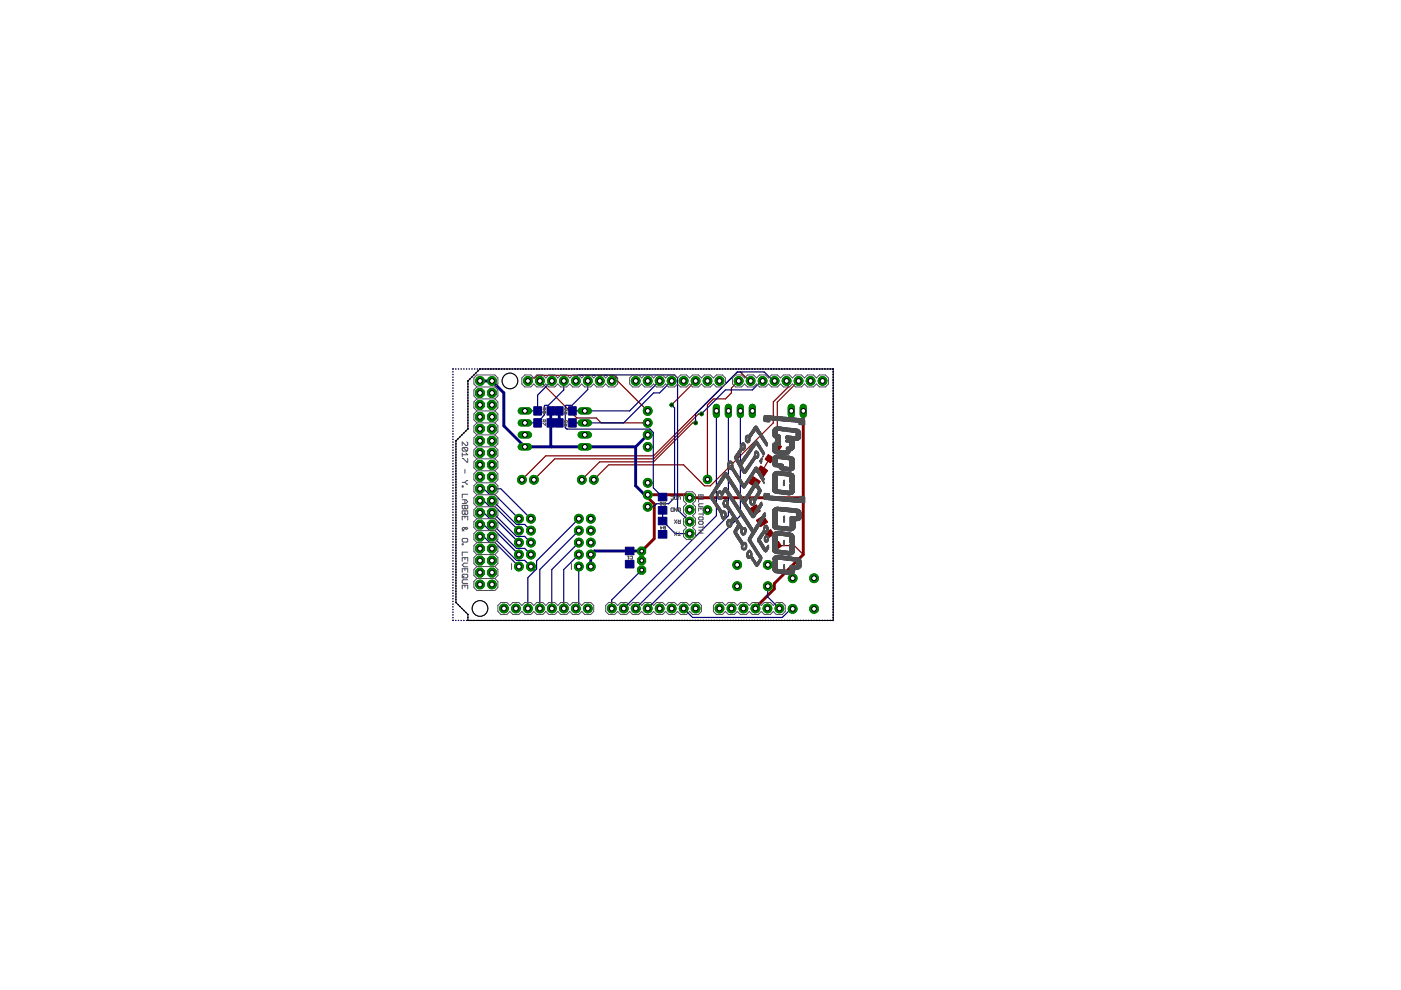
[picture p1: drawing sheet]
<svg xmlns="http://www.w3.org/2000/svg" width="297mm" height="210mm" viewBox="0 0 297 210" stroke-linecap="round" stroke-linejoin="round" font-family="sans-serif">
<g fill="#800000" stroke="#800000" stroke-width=".21">
<path d="M163.9 115.5l1.1-.7 .7 1-1.2 .8z"/>
<path d="M162.2 113l1.2-.7 .7 1-1.2 .7z"/>
<path d="M164.5 93.9l1.2 .8-.7 1-1.1-.8z"/>
<path d="M162.9 96.4l1.1 .8-.6 .9-1.2-.7z"/>
<path d="M160.4 110.3l1.5-1 .9 1.4-1.6 1z"/>
<path d="M158.8 108l1.5-1 .9 1.4-1.5 .9z"/>
<path d="M161.3 98.8l1.5 1-.9 1.3-1.5-1z"/>
<path d="M159.7 101.1l1.5 1-.9 1.3-1.5-1z"/>
</g>
<g fill="none" stroke="#800000" stroke-width=".25">
<path d="M96 78.8v.1M96 79.4h.1M96 79.9v.1M96.1 78.2l-.1 .1M96.6 78.2h.1M97.2 78.2h.1M97.7 78.2h.1M98.3 78.2h.1M98.9 78.2h.1M99.5 78.2h.1M100 78.2h.1M100.1 79.9h-.1"/>
<path d="M100.5 79.5h.1M100.6 78.2h.1M100.9 79.1h.1M101.2 78.2h.1M101.3 78.7h.1M101.8 78.2l-.1 .1M102.3 78.2h.1M102.9 78.2h.1M103.5 78.2h.1M104 78.2h.1M104.6 78.2h.1M105.2 78.2h.1"/>
<path d="M105.7 78.2h.1M106.3 78.2h.1M106.9 78.2h.1M107.5 78.2h.1M108 78.2h.1M108.6 78.2h.1M109.2 78.2h.1M109.7 78.2h.1M110.3 78.2h.1M110.9 78.2h.1M111.5 78.2h.1M112 78.2h.1"/>
<path d="M112.6 78.2h.1M113.2 78.2h.1M113.7 78.2h.1M114.3 78.2h.1M114.9 78.2h.1M115.5 78.2h.1M116 78.2h.1M116.6 78.2h.1M117.2 78.2h.1M117.8 78.2h.1M118.3 78.2h.1M118.9 78.2h.1"/>
<path d="M119.5 78.2h.1M120 78.2h.1M120.6 78.2h.1M121.2 78.2h.1M121.8 78.2h.1M122.3 78.2h.1M122.9 78.2h.1M123.5 78.2h.1M124 78.2h.1M124.6 78.2h.1M125.2 78.2h.1M125.8 78.2h.1"/>
<path d="M126.3 78.2h.1M126.9 78.2h.1M127.5 78.2h.1M128 78.2h.1M128.6 78.2h.1M129.2 78.2h.1M129.8 78.2h.1M130.3 78.2h.1M130.9 78.2h.1M131.5 78.2h.1M132 78.2h.1M132.6 78.2h.1"/>
<path d="M133.2 78.2h.1M133.8 78.2h.1M134.3 78.2h.1M134.9 78.2h.1M135.5 78.2h.1M136 78.2h.1M136.6 78.2h.1M137.2 78.2h.1M137.8 78.2h.1M138.3 78.2h.1M138.9 78.2h.1M139.5 78.2h.1"/>
<path d="M140 78.2h.1M140.6 78.2h.1M141.2 78.2h.1M141.8 78.2h.1M142.3 78.2h.1M142.9 78.2h.1M143.5 78.2h.1M144 78.2h.1M144.6 78.2h.1M145.2 78.2h.1M145.8 78.2h.1M146.3 78.2h.1"/>
<path d="M146.9 78.2h.1M147.5 78.2h.1M148 78.2h.1M148.6 78.2h.1M149.2 78.2h.1M149.7 78.2h.1M150.3 78.2h.1M150.9 78.2h.1M151.4 78.2h.1M152 78.2h.1M152.6 78.2h.1M153.2 78.2h.1"/>
<path d="M153.7 78.2h.1M154.3 78.2h.1M154.9 78.2h.1M155.4 78.2h.1M156 78.2h.1M156.6 78.2h.1M157.2 78.2h.1M157.7 78.2h.1M158.3 78.2h.1M158.9 78.2h.1M159.4 78.2h.1M160 78.2h.1"/>
<path d="M160.6 78.2h.1M161.2 78.2h.1M161.7 78.2h.1M162.3 78.2h.1M162.9 78.2h.1M163.4 78.2h.1M164 78.2h.1M164.6 78.2h.1M165.2 78.2h.1M165.7 78.2h.1M166.3 78.2h.1M166.9 78.2h.1"/>
<path d="M167.4 78.2h.1M168 78.2h.1M168.6 78.2h.1M169.2 78.2h.1M169.7 78.2h.1M170.3 78.2h.1M170.9 78.2h.1M171.4 78.2h.1M172 78.2h.1M172.6 78.2h.1M173.2 78.2h.1M173.7 78.2h.1"/>
<path d="M174.3 78.2h.1M174.9 78.2h.1M175.5 78.2h.1M176 78.2h.1M176.6 78.2l.1 .1M176.7 78.8v.1M176.7 79.4h.1M176.7 79.9v.1M96 80.5v.1M96 81.1v.1M96 81.7h.1M96 82.3h.1"/>
<path d="M96 82.8v.1M96 83.4v.1M96 84h.1M96 84.5v.1M96 85.1v.1M96 85.7h.1M96 86.3h.1M96 86.8v.1M96 87.4v.1M96 88h.1M96 88.5v.1M96 89.1v.1"/>
<path d="M96 89.7h.1M96 90.3h.1M96 90.8v.1M96 91.4v.1M96 92v.1M96 92.6h.1M96 93.1v.1M96 93.7v.1M96 94.3h.1M96 94.8v.1M96 95.4v.1M96 96v.1"/>
<path d="M96 96.6h.1M96 97.1v.1M96 97.7v.1M96 98.3h.1M96 98.8v.1M96 99.4v.1M96 100v.1M96.7 94v.1M96.7 94.6v.1M96.7 95.2v.1M96.7 95.8v.1M96.7 96.4h.1"/>
<path d="M96.7 96.9v.1M96.7 97.5v.1M96.7 98.1v.1M96.7 98.7v.1M96.7 99.3h.1M96.7 99.8v.1M96.7 93.4v.1M97.2 93h-.1M97.6 92.6h-.1M98 92.2h-.1M98.4 91.8h-.1M98.8 91.4h-.1"/>
<path d="M99.2 81.4h.1M99.2 82h.1M99.2 82.5v.1M99.2 83.1v.1M99.2 83.7v.1M99.2 84.3v.1M99.2 84.9v.1M99.2 85.5v.1M99.2 86.1v.1M99.2 86.7v.1M99.2 87.3v.1M99.2 87.9v.1"/>
<path d="M99.2 88.5v.1M99.2 89.1v.1M99.2 89.7h.1M99.2 90.3h.1M99.2 90.8v.2M99.3 80.7l-.1 .2M99.7 80.3l-.1 .1M111.9 80.8l.6-.7h.9l.5-.5h16.3l.7 .7v.4l6.4 6.4M114.4 80.8l7.9 7.8h4.1l1.1 1.1h9.8M147.5 89.7h-.7l-8.2 8.2h-11.5l-3.8 3.8M147.5 80.8l-5.1 5.1M148.7 87.8h-.6l-9.5 9.5h-21l-4.4 4.4"/>
<path d="M156.6 80.8l-1.5 1.5v1l-1.3 1.3h-2.5l-1.3 1.3v15.7M159.1 80.8h-.2l-1.9-1.9h-.7l-17.7 17.7h-22.9l-5.1 5.1M163.1 97.3l-1.5 2.6M166.8 80.8h.3v1.2l-3.1 3.2v4.5l-13.4 13.3h-1.2l-4.5-4.4h-15.8l-3.2 3.1M169.3 80.8l-4.5 4.5v9.5M176.7 80.5v.1M176.7 81.1v.1M176.7 81.7h.1M176.7 82.3h.1M176.7 82.8v.1M176.7 83.4v.1M176.7 84h.1"/>
<path d="M176.7 84.5v.1M176.7 85.1v.1M176.7 85.7h.1M176.7 86.3h.1M176.7 86.8v.1M176.7 87.4v.1M176.7 88h.1M176.7 88.5v.1M176.7 89.1v.1M176.7 89.7h.1M176.7 90.3h.1M176.7 90.8v.1"/>
<path d="M176.7 91.4v.1M176.7 92v.1M176.7 92.6h.1M176.7 93.1v.1M176.7 93.7v.1M176.7 94.3h.1M176.7 94.8v.1M176.7 95.4v.1M176.7 96v.1M176.7 96.6h.1M176.7 97.1v.1M176.7 97.7v.1"/>
<path d="M176.7 98.3h.1M176.7 98.8v.1M176.7 99.4v.1M176.7 100v.1M96 100.6h.1M96 101.1v.1M96 101.7v.1M96 102.3h.1M96 102.8v.1M96 103.4v.1M96 104v.1M96 104.6h.1"/>
<path d="M96 105.2h.1M96 105.7v.1M96 106.3v.1M96 106.9h.1M96 107.4v.1M96 108v.1M96 108.6h.1M96 109.2h.1M96 109.7v.1M96 110.3v.1M96 110.9h.1M96 111.4v.1"/>
<path d="M96 112v.1M96 112.6h.1M96 113.2h.1M96 113.7v.1M96 114.3v.1M96 114.9v.1M96 115.5h.1M96 116v.1M96 116.6v.1M96 117.2h.1M96 117.8h.1M96 118.3v.1"/>
<path d="M96 118.9v.1M96 119.5h.1M96.7 100.4v.1M96.7 101v.1M96.7 101.6v.1M96.7 102.2h.1M96.7 102.7v.1M96.7 103.3v.1M96.7 103.9v.1M96.7 104.5v.1M96.7 105.1h.1M96.7 105.6v.1"/>
<path d="M96.7 106.2v.1M96.7 106.8v.1M96.7 107.4v.1M96.7 108h.1M96.7 108.5v.1M96.7 109.1v.1M96.7 109.7v.1M96.7 110.3v.1M96.7 110.8v.1M96.7 111.4v.1M96.7 112v.1M96.7 112.6v.1"/>
<path d="M96.7 113.2h.1M96.7 113.7v.1M96.7 114.3v.1M96.7 114.9v.1M96.7 115.5v.1M96.7 116.1h.1M96.7 116.6v.1M96.7 117.2v.1M96.7 117.8v.1M96.7 118.4v.1M96.7 119h.1M96.7 119.5v.1"/>
<path d="M161.5 110.5l1.7 2.7M164.8 115.7h3.6l1.9 1.9M176.7 100.6h.1M176.7 101.1v.1M176.7 101.7v.1M176.7 102.3h.1M176.7 102.8v.1M176.7 103.4v.1M176.7 104v.1M176.7 104.6h.1M176.7 105.2h.1M176.7 105.7v.1"/>
<path d="M176.7 106.3v.1M176.7 106.9h.1M176.7 107.4v.1M176.7 108v.1M176.7 108.6h.1M176.7 109.2h.1M176.7 109.7v.1M176.7 110.3v.1M176.7 110.9h.1M176.7 111.4v.1M176.7 112v.1M176.7 112.6h.1"/>
<path d="M176.7 113.2h.1M176.7 113.7v.1M176.7 114.3v.1M176.7 114.9v.1M176.7 115.5h.1M176.7 116v.1M176.7 116.6v.1M176.7 117.2h.1M176.7 117.8h.1M176.7 118.3v.1M176.7 118.9v.1M176.7 119.5h.1"/>
<path d="M96 131.5l.1 .1M96 120v.1M96 120.6v.1M96 121.2h.1M96 121.8h.1M96 122.3v.1M96 122.9v.1M96 123.5h.1M96 124v.1M96 124.6v.1M96 125.2h.1M96 125.8h.1"/>
<path d="M96 126.3v.1M96 126.9v.1M96 127.5v.1M96 128.1h.1M96 128.6v.1M96 129.2v.1M96 129.8h.1M96 130.3v.1M96 130.9v.1M96.6 131.6h.1M96.7 120.1v.1M96.7 120.7v.1"/>
<path d="M96.7 121.3v.1M96.7 121.9h.1M96.7 122.4v.1M96.7 123v.1M96.7 123.6v.1M96.7 124.2v.1M96.7 124.8h.1M96.7 125.3v.1M96.7 125.9v.1M96.7 126.5v.1M96.7 127.1v.1M96.7 127.7v.1"/>
<path d="M97.1 128.2h.1M97.2 131.6h.1M97.5 128.6h.1M97.7 131.6h.1M97.9 129h.1M98.3 131.6h.1M98.3 129.4l.1 .1M98.7 129.8l.1 .1M98.9 131.6h.1M99.2 130.2v.2M99.2 130.9v.1M99.2 131.5l.1 .1"/>
<path d="M99.5 131.6h.1M99.8 131.6h.1M100 131.6h.1M100.4 131.6h.1M100.6 131.6h.1M100.9 131.6h.1M101.2 131.6h.1M101.5 131.6h.1M101.7 131.6h.1M102.1 131.6h.1M102.3 131.6h.1M102.7 131.6h.1"/>
<path d="M102.9 131.6h.1M103.2 131.6h.1M103.5 131.6h.1M103.8 131.6h.1M104 131.6h.1M104.4 131.6h.1M104.6 131.6h.1M104.9 131.6h.1M105.2 131.6h.1M105.5 131.6h.1M105.7 131.6h.1M106.1 131.6h.1"/>
<path d="M106.3 131.6h.1M106.7 131.6h.1M106.9 131.6h.1M107.2 131.6h.1M107.5 131.6h.1M107.8 131.6h.1M108 131.6h.1M108.4 131.6h.1M108.6 131.6h.1M109 131.6h.1M109.2 131.6h.1M109.5 131.6h.1"/>
<path d="M109.7 131.6h.1M110.1 131.6h.1M110.3 131.6h.1M110.7 131.6h.1M110.9 131.6h.1M111.3 131.6h.1M111.5 131.6h.1M111.8 131.6h.1M112 131.6h.1M112.4 131.6h.1M112.6 131.6h.1M113 131.6h.1"/>
<path d="M113.2 131.6h.1M113.5 131.6h.1M113.7 131.6h.1M114.1 131.6h.1M114.3 131.6h.1M114.7 131.6h.1M114.9 131.6h.1M115.3 131.6h.1M115.5 131.6h.1M115.8 131.6h.1M116 131.6h.1M116.4 131.6h.1"/>
<path d="M116.6 131.6h.1M117 131.6h.1M117.2 131.6h.1M117.6 131.6h.1M117.8 131.6h.1M118.1 131.6h.1M118.3 131.6h.1M118.7 131.6h.1M118.9 131.6h.1M119.3 131.6h.1M119.5 131.6h.1M119.8 131.6h.1"/>
<path d="M120 131.6h.1M120.4 131.6h.1M120.6 131.6h.1M121 131.6h.1M121.2 131.6h.1M121.6 131.6h.1M121.8 131.6h.1M122.2 131.6h.1M122.3 131.6h.1M122.7 131.6h.1M122.9 131.6h.1M123.3 131.6h.1"/>
<path d="M123.5 131.6h.1M123.9 131.6h.1M124 131.6h.1M124.4 131.6h.1M124.6 131.6h.1M125 131.6h.1M125.2 131.6h.1M125.6 131.6h.1M125.8 131.6h.1M126.2 131.6h.1M126.3 131.6h.1M126.7 131.6h.1"/>
<path d="M126.9 131.6h.1M127.3 131.6h.1M127.5 131.6h.1M127.9 131.6h.1M128 131.6h.1M128.4 131.6h.1M128.6 131.6h.1M129 131.6h.1M129.2 131.6h.1M129.6 131.6h.1M129.8 131.6h.1M130.2 131.6h.1"/>
<path d="M130.3 131.6h.1M130.7 131.6h.1M130.9 131.6h.1M131.3 131.6h.1M131.5 131.6h.1M131.9 131.6h.1M132 131.6h.1M132.5 131.6h.1M132.6 131.6h.1M133 131.6h.1M133.2 131.6h.1M133.6 131.6h.1"/>
<path d="M133.8 131.6h.1M134.2 131.6h.1M134.3 131.6h.1M134.7 131.6h.1M134.9 131.6h.1M135.3 131.6h.1M135.5 131.6h.1M135.9 131.6h.1M136 131.6h.1M136.5 131.6h.1M136.6 131.6h.1M137.1 131.6h.1"/>
<path d="M137.2 131.6h.1M137.6 131.6h.1M137.8 131.6h.1M138.2 131.6h.1M138.3 131.6h.1M138.8 131.6h.1M138.9 131.6h.1M139.3 131.6h.1M139.5 131.6h.1M139.9 131.6h.1M140 131.6h.1M140.5 131.6h.1"/>
<path d="M140.6 131.6h.1M141.1 131.6h.1M141.2 131.6h.1M141.6 131.6h.1M141.8 131.6h.1M142.2 131.6h.1M142.3 131.6h.1M142.8 131.6h.1M142.9 131.6h.1M143.3 131.6h.1M143.5 131.6h.1M143.9 131.6h.2"/>
<path d="M144.5 131.6h.2M145.1 131.6h.1M145.6 131.6h.2M146.2 131.6h.2M146.8 131.6h.2M147.4 131.6h.1M147.9 131.6h.2M148.5 131.6h.2M149.1 131.6h.1M149.6 131.6h.2M150.2 131.6h.2M150.8 131.6h.1"/>
<path d="M151.4 131.6h.1M152 131.6h.1M152.5 131.6h.2M153.1 131.6h.1M153.7 131.6h.1M154.2 131.6h.2M154.8 131.6h.1M155.4 131.6h.1M156 131.6h.1M156.5 131.6h.2M157.1 131.6h.1M157.7 131.6h.1"/>
<path d="M158.2 131.6h.2M158.8 131.6h.1M159.4 131.6h.1M160 131.6h.1M160.5 131.6h.2M161.1 131.6h.1M161.7 131.6h.1M162.3 131.6h.1M162.8 131.6h.1M163.4 131.6h.1M164 131.6h.1M164.5 131.6h.2"/>
<path d="M165.1 131.6h.1M165.7 131.6h.1M166.3 131.6h.1M166.9 131.6h.1M167.4 131.6h.1M168 131.6h.1M168.6 131.6h.1M169.1 131.6h.1M169.7 131.6h.1M170.3 131.6h.1M170.9 131.6h.1M171.4 131.6h.1"/>
<path d="M172 131.6h.1M172.6 131.6h.1M173.1 131.6h.1M173.7 131.6h.1M174.3 131.6h.1M174.9 131.6h.1M175.5 131.6h.1M176 131.6h.1M176.7 131.5l-.1 .1M176.7 120v.1M176.7 120.6v.1M176.7 121.2h.1"/>
<path d="M176.7 121.8h.1M176.7 122.3v.1M176.7 122.9v.1M176.7 123.5h.1M176.7 124v.1M176.7 124.6v.1M176.7 125.2h.1M176.7 125.8h.1M176.7 126.3v.1M176.7 126.9v.1M176.7 127.5v.1M176.7 128.1h.1"/>
<path d="M176.7 128.6v.1M176.7 129.2v.1M176.7 129.8h.1M176.7 130.3v.1M176.7 130.9v.1"/>
</g>
<path d="M170.3 87.1v30.5l-6.1 6.1v1.2l-4.1 4.1M170.3 105.5h-24.1l-.6-.6h-8.3v.6l1.4 1.3v7.4l-2.7 2.7" fill="none" stroke="#800000" stroke-width=".61"/>
<circle cx="122.1" cy="129" r=".93" fill="#008000" stroke="#008000" stroke-width=".21"/>
<circle cx="122.1" cy="129" r=".51" fill="#fff" stroke="#000" stroke-width=".21"/>
<circle cx="119.5" cy="129" r=".93" fill="#008000" stroke="#008000" stroke-width=".21"/>
<circle cx="119.5" cy="129" r=".51" fill="#fff" stroke="#000" stroke-width=".21"/>
<circle cx="117" cy="129" r=".93" fill="#008000" stroke="#008000" stroke-width=".21"/>
<circle cx="117" cy="129" r=".51" fill="#fff" stroke="#000" stroke-width=".21"/>
<circle cx="114.5" cy="129" r=".93" fill="#008000" stroke="#008000" stroke-width=".21"/>
<circle cx="114.5" cy="129" r=".51" fill="#fff" stroke="#000" stroke-width=".21"/>
<circle cx="111.9" cy="129" r=".93" fill="#008000" stroke="#008000" stroke-width=".21"/>
<circle cx="111.9" cy="129" r=".51" fill="#fff" stroke="#000" stroke-width=".21"/>
<circle cx="109.4" cy="129" r=".93" fill="#008000" stroke="#008000" stroke-width=".21"/>
<circle cx="109.4" cy="129" r=".51" fill="#fff" stroke="#000" stroke-width=".21"/>
<circle cx="106.8" cy="129" r=".93" fill="#008000" stroke="#008000" stroke-width=".21"/>
<circle cx="106.8" cy="129" r=".51" fill="#fff" stroke="#000" stroke-width=".21"/>
<circle cx="124.6" cy="129" r=".93" fill="#008000" stroke="#008000" stroke-width=".21"/>
<circle cx="124.6" cy="129" r=".51" fill="#fff" stroke="#000" stroke-width=".21"/>
<circle cx="127.2" cy="80.8" r=".93" fill="#008000" stroke="#008000" stroke-width=".21"/>
<circle cx="127.2" cy="80.8" r=".51" fill="#fff" stroke="#000" stroke-width=".21"/>
<circle cx="124.6" cy="80.8" r=".93" fill="#008000" stroke="#008000" stroke-width=".21"/>
<circle cx="124.6" cy="80.8" r=".51" fill="#fff" stroke="#000" stroke-width=".21"/>
<circle cx="122.1" cy="80.8" r=".93" fill="#008000" stroke="#008000" stroke-width=".21"/>
<circle cx="122.1" cy="80.8" r=".51" fill="#fff" stroke="#000" stroke-width=".21"/>
<circle cx="119.5" cy="80.8" r=".93" fill="#008000" stroke="#008000" stroke-width=".21"/>
<circle cx="119.5" cy="80.8" r=".51" fill="#fff" stroke="#000" stroke-width=".21"/>
<circle cx="117" cy="80.8" r=".93" fill="#008000" stroke="#008000" stroke-width=".21"/>
<circle cx="117" cy="80.8" r=".51" fill="#fff" stroke="#000" stroke-width=".21"/>
<circle cx="114.5" cy="80.8" r=".93" fill="#008000" stroke="#008000" stroke-width=".21"/>
<circle cx="114.5" cy="80.8" r=".51" fill="#fff" stroke="#000" stroke-width=".21"/>
<circle cx="111.9" cy="80.8" r=".93" fill="#008000" stroke="#008000" stroke-width=".21"/>
<circle cx="111.9" cy="80.8" r=".51" fill="#fff" stroke="#000" stroke-width=".21"/>
<circle cx="129.7" cy="80.8" r=".93" fill="#008000" stroke="#008000" stroke-width=".21"/>
<circle cx="129.7" cy="80.8" r=".51" fill="#fff" stroke="#000" stroke-width=".21"/>
<circle cx="144.9" cy="129" r=".93" fill="#008000" stroke="#008000" stroke-width=".21"/>
<circle cx="144.9" cy="129" r=".51" fill="#fff" stroke="#000" stroke-width=".21"/>
<circle cx="142.4" cy="129" r=".93" fill="#008000" stroke="#008000" stroke-width=".21"/>
<circle cx="142.4" cy="129" r=".51" fill="#fff" stroke="#000" stroke-width=".21"/>
<circle cx="139.9" cy="129" r=".93" fill="#008000" stroke="#008000" stroke-width=".21"/>
<circle cx="139.9" cy="129" r=".51" fill="#fff" stroke="#000" stroke-width=".21"/>
<circle cx="137.3" cy="129" r=".93" fill="#008000" stroke="#008000" stroke-width=".21"/>
<circle cx="137.3" cy="129" r=".51" fill="#fff" stroke="#000" stroke-width=".21"/>
<circle cx="134.8" cy="129" r=".93" fill="#008000" stroke="#008000" stroke-width=".21"/>
<circle cx="134.8" cy="129" r=".51" fill="#fff" stroke="#000" stroke-width=".21"/>
<circle cx="132.2" cy="129" r=".93" fill="#008000" stroke="#008000" stroke-width=".21"/>
<circle cx="132.2" cy="129" r=".51" fill="#fff" stroke="#000" stroke-width=".21"/>
<circle cx="129.7" cy="129" r=".93" fill="#008000" stroke="#008000" stroke-width=".21"/>
<circle cx="129.7" cy="129" r=".51" fill="#fff" stroke="#000" stroke-width=".21"/>
<circle cx="147.5" cy="129" r=".93" fill="#008000" stroke="#008000" stroke-width=".21"/>
<circle cx="147.5" cy="129" r=".51" fill="#fff" stroke="#000" stroke-width=".21"/>
<circle cx="150" cy="80.8" r=".93" fill="#008000" stroke="#008000" stroke-width=".21"/>
<circle cx="150" cy="80.8" r=".51" fill="#fff" stroke="#000" stroke-width=".21"/>
<circle cx="147.5" cy="80.8" r=".93" fill="#008000" stroke="#008000" stroke-width=".21"/>
<circle cx="147.5" cy="80.8" r=".51" fill="#fff" stroke="#000" stroke-width=".21"/>
<circle cx="144.9" cy="80.8" r=".93" fill="#008000" stroke="#008000" stroke-width=".21"/>
<circle cx="144.9" cy="80.8" r=".51" fill="#fff" stroke="#000" stroke-width=".21"/>
<circle cx="142.4" cy="80.8" r=".93" fill="#008000" stroke="#008000" stroke-width=".21"/>
<circle cx="142.4" cy="80.8" r=".51" fill="#fff" stroke="#000" stroke-width=".21"/>
<circle cx="139.9" cy="80.8" r=".93" fill="#008000" stroke="#008000" stroke-width=".21"/>
<circle cx="139.9" cy="80.8" r=".51" fill="#fff" stroke="#000" stroke-width=".21"/>
<circle cx="137.3" cy="80.8" r=".93" fill="#008000" stroke="#008000" stroke-width=".21"/>
<circle cx="137.3" cy="80.8" r=".51" fill="#fff" stroke="#000" stroke-width=".21"/>
<circle cx="134.8" cy="80.8" r=".93" fill="#008000" stroke="#008000" stroke-width=".21"/>
<circle cx="134.8" cy="80.8" r=".51" fill="#fff" stroke="#000" stroke-width=".21"/>
<circle cx="152.5" cy="80.8" r=".93" fill="#008000" stroke="#008000" stroke-width=".21"/>
<circle cx="152.5" cy="80.8" r=".51" fill="#fff" stroke="#000" stroke-width=".21"/>
<circle cx="171.9" cy="80.8" r=".93" fill="#008000" stroke="#008000" stroke-width=".21"/>
<circle cx="171.9" cy="80.8" r=".51" fill="#fff" stroke="#000" stroke-width=".21"/>
<circle cx="169.3" cy="80.8" r=".93" fill="#008000" stroke="#008000" stroke-width=".21"/>
<circle cx="169.3" cy="80.8" r=".51" fill="#fff" stroke="#000" stroke-width=".21"/>
<circle cx="166.8" cy="80.8" r=".93" fill="#008000" stroke="#008000" stroke-width=".21"/>
<circle cx="166.8" cy="80.8" r=".51" fill="#fff" stroke="#000" stroke-width=".21"/>
<circle cx="164.2" cy="80.8" r=".93" fill="#008000" stroke="#008000" stroke-width=".21"/>
<circle cx="164.2" cy="80.8" r=".51" fill="#fff" stroke="#000" stroke-width=".21"/>
<circle cx="161.7" cy="80.8" r=".93" fill="#008000" stroke="#008000" stroke-width=".21"/>
<circle cx="161.7" cy="80.8" r=".51" fill="#fff" stroke="#000" stroke-width=".21"/>
<circle cx="159.2" cy="80.8" r=".93" fill="#008000" stroke="#008000" stroke-width=".21"/>
<circle cx="159.2" cy="80.8" r=".51" fill="#fff" stroke="#000" stroke-width=".21"/>
<circle cx="156.6" cy="80.8" r=".93" fill="#008000" stroke="#008000" stroke-width=".21"/>
<circle cx="156.6" cy="80.8" r=".51" fill="#fff" stroke="#000" stroke-width=".21"/>
<circle cx="174.4" cy="80.8" r=".93" fill="#008000" stroke="#008000" stroke-width=".21"/>
<circle cx="174.4" cy="80.8" r=".51" fill="#fff" stroke="#000" stroke-width=".21"/>
<circle cx="101.7" cy="101.1" r="1.01" fill="#008000" stroke="#008000" stroke-width=".21"/>
<circle cx="101.8" cy="101.1" r=".51" fill="#fff" stroke="#000" stroke-width=".21"/>
<circle cx="104.3" cy="101.1" r="1.01" fill="#008000" stroke="#008000" stroke-width=".21"/>
<circle cx="104.3" cy="101.1" r=".51" fill="#fff" stroke="#000" stroke-width=".21"/>
<circle cx="101.7" cy="98.6" r="1.01" fill="#008000" stroke="#008000" stroke-width=".21"/>
<circle cx="101.8" cy="98.6" r=".51" fill="#fff" stroke="#000" stroke-width=".21"/>
<circle cx="104.3" cy="98.6" r="1.01" fill="#008000" stroke="#008000" stroke-width=".21"/>
<circle cx="104.3" cy="98.6" r=".51" fill="#fff" stroke="#000" stroke-width=".21"/>
<circle cx="101.7" cy="96" r="1.01" fill="#008000" stroke="#008000" stroke-width=".21"/>
<circle cx="101.8" cy="96" r=".51" fill="#fff" stroke="#000" stroke-width=".21"/>
<circle cx="104.3" cy="96" r="1.01" fill="#008000" stroke="#008000" stroke-width=".21"/>
<circle cx="104.3" cy="96" r=".51" fill="#fff" stroke="#000" stroke-width=".21"/>
<circle cx="101.7" cy="93.5" r="1.01" fill="#008000" stroke="#008000" stroke-width=".21"/>
<circle cx="101.8" cy="93.5" r=".51" fill="#fff" stroke="#000" stroke-width=".21"/>
<circle cx="104.3" cy="93.5" r="1.01" fill="#008000" stroke="#008000" stroke-width=".21"/>
<circle cx="104.3" cy="93.5" r=".51" fill="#fff" stroke="#000" stroke-width=".21"/>
<circle cx="101.7" cy="90.9" r="1.01" fill="#008000" stroke="#008000" stroke-width=".21"/>
<circle cx="101.8" cy="90.9" r=".51" fill="#fff" stroke="#000" stroke-width=".21"/>
<circle cx="104.3" cy="90.9" r="1.01" fill="#008000" stroke="#008000" stroke-width=".21"/>
<circle cx="104.3" cy="90.9" r=".51" fill="#fff" stroke="#000" stroke-width=".21"/>
<circle cx="101.7" cy="88.4" r="1.01" fill="#008000" stroke="#008000" stroke-width=".21"/>
<circle cx="101.8" cy="88.4" r=".51" fill="#fff" stroke="#000" stroke-width=".21"/>
<circle cx="104.3" cy="88.4" r="1.01" fill="#008000" stroke="#008000" stroke-width=".21"/>
<circle cx="104.3" cy="88.4" r=".51" fill="#fff" stroke="#000" stroke-width=".21"/>
<circle cx="101.7" cy="85.9" r="1.01" fill="#008000" stroke="#008000" stroke-width=".21"/>
<circle cx="101.8" cy="85.9" r=".51" fill="#fff" stroke="#000" stroke-width=".21"/>
<circle cx="104.3" cy="85.9" r="1.01" fill="#008000" stroke="#008000" stroke-width=".21"/>
<circle cx="104.3" cy="85.9" r=".51" fill="#fff" stroke="#000" stroke-width=".21"/>
<circle cx="101.7" cy="83.3" r="1.01" fill="#008000" stroke="#008000" stroke-width=".21"/>
<circle cx="101.8" cy="83.3" r=".51" fill="#fff" stroke="#000" stroke-width=".21"/>
<circle cx="104.3" cy="83.3" r="1.01" fill="#008000" stroke="#008000" stroke-width=".21"/>
<circle cx="104.3" cy="83.3" r=".51" fill="#fff" stroke="#000" stroke-width=".21"/>
<circle cx="101.7" cy="121.4" r="1.01" fill="#008000" stroke="#008000" stroke-width=".21"/>
<circle cx="101.8" cy="121.4" r=".51" fill="#fff" stroke="#000" stroke-width=".21"/>
<circle cx="104.3" cy="121.4" r="1.01" fill="#008000" stroke="#008000" stroke-width=".21"/>
<circle cx="104.3" cy="121.4" r=".51" fill="#fff" stroke="#000" stroke-width=".21"/>
<circle cx="101.7" cy="118.9" r="1.01" fill="#008000" stroke="#008000" stroke-width=".21"/>
<circle cx="101.8" cy="118.9" r=".51" fill="#fff" stroke="#000" stroke-width=".21"/>
<circle cx="104.3" cy="118.9" r="1.01" fill="#008000" stroke="#008000" stroke-width=".21"/>
<circle cx="104.3" cy="118.9" r=".51" fill="#fff" stroke="#000" stroke-width=".21"/>
<circle cx="101.7" cy="116.3" r="1.01" fill="#008000" stroke="#008000" stroke-width=".21"/>
<circle cx="101.8" cy="116.3" r=".51" fill="#fff" stroke="#000" stroke-width=".21"/>
<circle cx="104.3" cy="116.3" r="1.01" fill="#008000" stroke="#008000" stroke-width=".21"/>
<circle cx="104.3" cy="116.3" r=".51" fill="#fff" stroke="#000" stroke-width=".21"/>
<circle cx="101.7" cy="113.8" r="1.01" fill="#008000" stroke="#008000" stroke-width=".21"/>
<circle cx="101.8" cy="113.8" r=".51" fill="#fff" stroke="#000" stroke-width=".21"/>
<circle cx="104.3" cy="113.8" r="1.01" fill="#008000" stroke="#008000" stroke-width=".21"/>
<circle cx="104.3" cy="113.8" r=".51" fill="#fff" stroke="#000" stroke-width=".21"/>
<circle cx="101.7" cy="111.2" r="1.01" fill="#008000" stroke="#008000" stroke-width=".21"/>
<circle cx="101.8" cy="111.2" r=".51" fill="#fff" stroke="#000" stroke-width=".21"/>
<circle cx="104.3" cy="111.2" r="1.01" fill="#008000" stroke="#008000" stroke-width=".21"/>
<circle cx="104.3" cy="111.2" r=".51" fill="#fff" stroke="#000" stroke-width=".21"/>
<circle cx="101.7" cy="108.7" r="1.01" fill="#008000" stroke="#008000" stroke-width=".21"/>
<circle cx="101.8" cy="108.7" r=".51" fill="#fff" stroke="#000" stroke-width=".21"/>
<circle cx="104.3" cy="108.7" r="1.01" fill="#008000" stroke="#008000" stroke-width=".21"/>
<circle cx="104.3" cy="108.7" r=".51" fill="#fff" stroke="#000" stroke-width=".21"/>
<circle cx="101.7" cy="106.2" r="1.01" fill="#008000" stroke="#008000" stroke-width=".21"/>
<circle cx="101.8" cy="106.2" r=".51" fill="#fff" stroke="#000" stroke-width=".21"/>
<circle cx="104.3" cy="106.2" r="1.01" fill="#008000" stroke="#008000" stroke-width=".21"/>
<circle cx="104.3" cy="106.2" r=".51" fill="#fff" stroke="#000" stroke-width=".21"/>
<circle cx="101.7" cy="103.6" r="1.01" fill="#008000" stroke="#008000" stroke-width=".21"/>
<circle cx="101.8" cy="103.6" r=".51" fill="#fff" stroke="#000" stroke-width=".21"/>
<circle cx="104.3" cy="103.6" r="1.01" fill="#008000" stroke="#008000" stroke-width=".21"/>
<circle cx="104.3" cy="103.6" r=".51" fill="#fff" stroke="#000" stroke-width=".21"/>
<circle cx="104.3" cy="123.9" r=".93" fill="#008000" stroke="#008000" stroke-width=".21"/>
<circle cx="104.3" cy="123.9" r=".51" fill="#fff" stroke="#000" stroke-width=".21"/>
<circle cx="101.8" cy="123.9" r=".93" fill="#008000" stroke="#008000" stroke-width=".21"/>
<circle cx="101.8" cy="123.9" r=".51" fill="#fff" stroke="#000" stroke-width=".21"/>
<circle cx="104.3" cy="80.8" r=".93" fill="#008000" stroke="#008000" stroke-width=".21"/>
<circle cx="104.3" cy="80.8" r=".51" fill="#fff" stroke="#000" stroke-width=".21"/>
<circle cx="101.8" cy="80.8" r=".93" fill="#008000" stroke="#008000" stroke-width=".21"/>
<circle cx="101.8" cy="80.8" r=".51" fill="#fff" stroke="#000" stroke-width=".21"/>
<circle cx="165.2" cy="129" r=".93" fill="#008000" stroke="#008000" stroke-width=".21"/>
<circle cx="165.2" cy="129" r=".51" fill="#fff" stroke="#000" stroke-width=".21"/>
<circle cx="162.7" cy="129" r=".93" fill="#008000" stroke="#008000" stroke-width=".21"/>
<circle cx="162.7" cy="129" r=".51" fill="#fff" stroke="#000" stroke-width=".21"/>
<circle cx="160.2" cy="129" r=".93" fill="#008000" stroke="#008000" stroke-width=".21"/>
<circle cx="160.2" cy="129" r=".51" fill="#fff" stroke="#000" stroke-width=".21"/>
<circle cx="157.6" cy="129" r=".93" fill="#008000" stroke="#008000" stroke-width=".21"/>
<circle cx="157.6" cy="129" r=".51" fill="#fff" stroke="#000" stroke-width=".21"/>
<circle cx="155.1" cy="129" r=".93" fill="#008000" stroke="#008000" stroke-width=".21"/>
<circle cx="155.1" cy="129" r=".51" fill="#fff" stroke="#000" stroke-width=".21"/>
<circle cx="152.5" cy="129" r=".93" fill="#008000" stroke="#008000" stroke-width=".21"/>
<circle cx="152.5" cy="129" r=".51" fill="#fff" stroke="#000" stroke-width=".21"/>
<circle cx="146.2" cy="105.5" r=".93" fill="#008000" stroke="#008000" stroke-width=".21"/>
<circle cx="146.2" cy="105.5" r=".51" fill="#fff" stroke="#000" stroke-width=".21"/>
<circle cx="146.2" cy="108.1" r=".93" fill="#008000" stroke="#008000" stroke-width=".21"/>
<circle cx="146.2" cy="108.1" r=".51" fill="#fff" stroke="#000" stroke-width=".21"/>
<circle cx="146.2" cy="110.6" r=".93" fill="#008000" stroke="#008000" stroke-width=".21"/>
<circle cx="146.2" cy="110.6" r=".51" fill="#fff" stroke="#000" stroke-width=".21"/>
<circle cx="146.2" cy="113.1" r=".93" fill="#008000" stroke="#008000" stroke-width=".21"/>
<circle cx="146.2" cy="113.1" r=".51" fill="#fff" stroke="#000" stroke-width=".21"/>
<circle cx="122.7" cy="120.1" r=".93" fill="#008000" stroke="#008000" stroke-width=".21"/>
<circle cx="122.7" cy="120.1" r=".51" fill="#fff" stroke="#000" stroke-width=".21"/>
<circle cx="125.3" cy="120.1" r=".93" fill="#008000" stroke="#008000" stroke-width=".21"/>
<circle cx="125.3" cy="120.1" r=".51" fill="#fff" stroke="#000" stroke-width=".21"/>
<circle cx="122.7" cy="117.6" r=".93" fill="#008000" stroke="#008000" stroke-width=".21"/>
<circle cx="122.7" cy="117.6" r=".51" fill="#fff" stroke="#000" stroke-width=".21"/>
<circle cx="125.3" cy="117.6" r=".93" fill="#008000" stroke="#008000" stroke-width=".21"/>
<circle cx="125.3" cy="117.6" r=".51" fill="#fff" stroke="#000" stroke-width=".21"/>
<circle cx="122.7" cy="115" r=".93" fill="#008000" stroke="#008000" stroke-width=".21"/>
<circle cx="122.7" cy="115" r=".51" fill="#fff" stroke="#000" stroke-width=".21"/>
<circle cx="125.3" cy="115" r=".93" fill="#008000" stroke="#008000" stroke-width=".21"/>
<circle cx="125.3" cy="115" r=".51" fill="#fff" stroke="#000" stroke-width=".21"/>
<circle cx="122.7" cy="112.5" r=".93" fill="#008000" stroke="#008000" stroke-width=".21"/>
<circle cx="122.7" cy="112.5" r=".51" fill="#fff" stroke="#000" stroke-width=".21"/>
<circle cx="125.3" cy="112.5" r=".93" fill="#008000" stroke="#008000" stroke-width=".21"/>
<circle cx="125.3" cy="112.5" r=".51" fill="#fff" stroke="#000" stroke-width=".21"/>
<circle cx="122.7" cy="110" r=".93" fill="#008000" stroke="#008000" stroke-width=".21"/>
<circle cx="122.7" cy="110" r=".51" fill="#fff" stroke="#000" stroke-width=".21"/>
<circle cx="125.3" cy="110" r=".93" fill="#008000" stroke="#008000" stroke-width=".21"/>
<circle cx="125.3" cy="110" r=".51" fill="#fff" stroke="#000" stroke-width=".21"/>
<circle cx="150" cy="101.6" r=".89" fill="#008000" stroke="#008000" stroke-width=".21"/>
<circle cx="150" cy="101.6" r=".44" fill="#fff" stroke="#000" stroke-width=".21"/>
<circle cx="150" cy="108.1" r=".89" fill="#008000" stroke="#008000" stroke-width=".21"/>
<circle cx="150" cy="108.1" r=".44" fill="#fff" stroke="#000" stroke-width=".21"/>
<circle cx="137.3" cy="94.7" r=".93" fill="#008000" stroke="#008000" stroke-width=".21"/>
<circle cx="137.3" cy="94.7" r=".51" fill="#fff" stroke="#000" stroke-width=".21"/>
<circle cx="137.3" cy="92.2" r=".93" fill="#008000" stroke="#008000" stroke-width=".21"/>
<circle cx="137.3" cy="92.2" r=".51" fill="#fff" stroke="#000" stroke-width=".21"/>
<circle cx="137.3" cy="89.7" r=".93" fill="#008000" stroke="#008000" stroke-width=".21"/>
<circle cx="137.3" cy="89.7" r=".51" fill="#fff" stroke="#000" stroke-width=".21"/>
<circle cx="137.3" cy="87.1" r=".93" fill="#008000" stroke="#008000" stroke-width=".21"/>
<circle cx="137.3" cy="87.1" r=".51" fill="#fff" stroke="#000" stroke-width=".21"/>
<circle cx="110" cy="120.1" r=".93" fill="#008000" stroke="#008000" stroke-width=".21"/>
<circle cx="110" cy="120.1" r=".51" fill="#fff" stroke="#000" stroke-width=".21"/>
<circle cx="112.6" cy="120.1" r=".93" fill="#008000" stroke="#008000" stroke-width=".21"/>
<circle cx="112.6" cy="120.1" r=".51" fill="#fff" stroke="#000" stroke-width=".21"/>
<circle cx="110" cy="117.6" r=".93" fill="#008000" stroke="#008000" stroke-width=".21"/>
<circle cx="110" cy="117.6" r=".51" fill="#fff" stroke="#000" stroke-width=".21"/>
<circle cx="112.6" cy="117.6" r=".93" fill="#008000" stroke="#008000" stroke-width=".21"/>
<circle cx="112.6" cy="117.6" r=".51" fill="#fff" stroke="#000" stroke-width=".21"/>
<circle cx="110" cy="115" r=".93" fill="#008000" stroke="#008000" stroke-width=".21"/>
<circle cx="110" cy="115" r=".51" fill="#fff" stroke="#000" stroke-width=".21"/>
<circle cx="112.6" cy="115" r=".93" fill="#008000" stroke="#008000" stroke-width=".21"/>
<circle cx="112.6" cy="115" r=".51" fill="#fff" stroke="#000" stroke-width=".21"/>
<circle cx="110" cy="112.5" r=".93" fill="#008000" stroke="#008000" stroke-width=".21"/>
<circle cx="110" cy="112.5" r=".51" fill="#fff" stroke="#000" stroke-width=".21"/>
<circle cx="112.6" cy="112.5" r=".93" fill="#008000" stroke="#008000" stroke-width=".21"/>
<circle cx="112.6" cy="112.5" r=".51" fill="#fff" stroke="#000" stroke-width=".21"/>
<circle cx="110" cy="110" r=".93" fill="#008000" stroke="#008000" stroke-width=".21"/>
<circle cx="110" cy="110" r=".51" fill="#fff" stroke="#000" stroke-width=".21"/>
<circle cx="112.6" cy="110" r=".93" fill="#008000" stroke="#008000" stroke-width=".21"/>
<circle cx="112.6" cy="110" r=".51" fill="#fff" stroke="#000" stroke-width=".21"/>
<circle cx="125.9" cy="101.7" r=".93" fill="#008000" stroke="#008000" stroke-width=".21"/>
<circle cx="125.9" cy="101.7" r=".51" fill="#fff" stroke="#000" stroke-width=".21"/>
<circle cx="123.4" cy="101.7" r=".93" fill="#008000" stroke="#008000" stroke-width=".21"/>
<circle cx="123.4" cy="101.7" r=".51" fill="#fff" stroke="#000" stroke-width=".21"/>
<circle cx="113.2" cy="101.7" r=".93" fill="#008000" stroke="#008000" stroke-width=".21"/>
<circle cx="113.2" cy="101.7" r=".51" fill="#fff" stroke="#000" stroke-width=".21"/>
<circle cx="110.7" cy="101.7" r=".93" fill="#008000" stroke="#008000" stroke-width=".21"/>
<circle cx="110.7" cy="101.7" r=".51" fill="#fff" stroke="#000" stroke-width=".21"/>
<circle cx="162.8" cy="119.8" r=".93" fill="#008000" stroke="#008000" stroke-width=".21"/>
<circle cx="162.8" cy="119.8" r=".51" fill="#fff" stroke="#000" stroke-width=".21"/>
<circle cx="156.3" cy="119.8" r=".93" fill="#008000" stroke="#008000" stroke-width=".21"/>
<circle cx="156.3" cy="119.8" r=".51" fill="#fff" stroke="#000" stroke-width=".21"/>
<circle cx="162.8" cy="124.3" r=".93" fill="#008000" stroke="#008000" stroke-width=".21"/>
<circle cx="162.8" cy="124.3" r=".51" fill="#fff" stroke="#000" stroke-width=".21"/>
<circle cx="156.3" cy="124.3" r=".93" fill="#008000" stroke="#008000" stroke-width=".21"/>
<circle cx="156.3" cy="124.3" r=".51" fill="#fff" stroke="#000" stroke-width=".21"/>
<circle cx="137.3" cy="102.4" r=".93" fill="#008000" stroke="#008000" stroke-width=".21"/>
<circle cx="137.3" cy="102.4" r=".51" fill="#fff" stroke="#000" stroke-width=".21"/>
<circle cx="137.3" cy="104.9" r=".93" fill="#008000" stroke="#008000" stroke-width=".21"/>
<circle cx="137.3" cy="104.9" r=".51" fill="#fff" stroke="#000" stroke-width=".21"/>
<circle cx="137.3" cy="107.4" r=".93" fill="#008000" stroke="#008000" stroke-width=".21"/>
<circle cx="137.3" cy="107.4" r=".51" fill="#fff" stroke="#000" stroke-width=".21"/>
<circle cx="172.6" cy="129.1" r=".93" fill="#008000" stroke="#008000" stroke-width=".21"/>
<circle cx="172.6" cy="129.1" r=".51" fill="#fff" stroke="#000" stroke-width=".21"/>
<circle cx="172.6" cy="122.6" r=".93" fill="#008000" stroke="#008000" stroke-width=".21"/>
<circle cx="172.6" cy="122.6" r=".51" fill="#fff" stroke="#000" stroke-width=".21"/>
<circle cx="168.1" cy="129.1" r=".93" fill="#008000" stroke="#008000" stroke-width=".21"/>
<circle cx="168.1" cy="129.1" r=".51" fill="#fff" stroke="#000" stroke-width=".21"/>
<circle cx="168.1" cy="122.6" r=".93" fill="#008000" stroke="#008000" stroke-width=".21"/>
<circle cx="168.1" cy="122.6" r=".51" fill="#fff" stroke="#000" stroke-width=".21"/>
<circle cx="136" cy="120.9" r=".92" fill="#008000" stroke="#008000" stroke-width=".21"/>
<circle cx="136.1" cy="120.9" r=".4" fill="#fff" stroke="#000" stroke-width=".21"/>
<circle cx="136" cy="118.9" r=".92" fill="#008000" stroke="#008000" stroke-width=".21"/>
<circle cx="136.1" cy="118.9" r=".4" fill="#fff" stroke="#000" stroke-width=".21"/>
<circle cx="136" cy="116.9" r=".92" fill="#008000" stroke="#008000" stroke-width=".21"/>
<circle cx="136.1" cy="116.9" r=".4" fill="#fff" stroke="#000" stroke-width=".21"/>
<path d="M123.2 89.7h1.5" fill="none" stroke="#008000" stroke-width="1.5"/>
<circle cx="124" cy="89.7" r=".51" fill="#fff" stroke="#000" stroke-width=".21"/>
<path d="M123.2 92.2h1.5" fill="none" stroke="#008000" stroke-width="1.5"/>
<circle cx="124" cy="92.2" r=".51" fill="#fff" stroke="#000" stroke-width=".21"/>
<path d="M123.2 94.7h1.5" fill="none" stroke="#008000" stroke-width="1.5"/>
<circle cx="124" cy="94.7" r=".51" fill="#fff" stroke="#000" stroke-width=".21"/>
<path d="M123.2 87.1h1.5" fill="none" stroke="#008000" stroke-width="1.5"/>
<circle cx="124" cy="87.1" r=".51" fill="#fff" stroke="#000" stroke-width=".21"/>
<path d="M110.5 89.7h1.5" fill="none" stroke="#008000" stroke-width="1.5"/>
<circle cx="111.3" cy="89.7" r=".51" fill="#fff" stroke="#000" stroke-width=".21"/>
<path d="M110.5 92.2h1.5" fill="none" stroke="#008000" stroke-width="1.5"/>
<circle cx="111.3" cy="92.2" r=".51" fill="#fff" stroke="#000" stroke-width=".21"/>
<path d="M110.5 94.7h1.5" fill="none" stroke="#008000" stroke-width="1.5"/>
<circle cx="111.3" cy="94.7" r=".51" fill="#fff" stroke="#000" stroke-width=".21"/>
<path d="M110.5 87.1h1.5" fill="none" stroke="#008000" stroke-width="1.5"/>
<circle cx="111.3" cy="87.1" r=".51" fill="#fff" stroke="#000" stroke-width=".21"/>
<path d="M154.4 86.4v1.5" fill="none" stroke="#008000" stroke-width="1.5"/>
<circle cx="154.5" cy="87.1" r=".51" fill="#fff" stroke="#000" stroke-width=".21"/>
<path d="M157 86.4v1.5" fill="none" stroke="#008000" stroke-width="1.5"/>
<circle cx="157" cy="87.1" r=".51" fill="#fff" stroke="#000" stroke-width=".21"/>
<path d="M159.5 86.4v1.5" fill="none" stroke="#008000" stroke-width="1.5"/>
<circle cx="159.5" cy="87.1" r=".51" fill="#fff" stroke="#000" stroke-width=".21"/>
<path d="M151.9 86.4v1.5" fill="none" stroke="#008000" stroke-width="1.5"/>
<circle cx="151.9" cy="87.1" r=".51" fill="#fff" stroke="#000" stroke-width=".21"/>
<path d="M167.8 86.4v1.5" fill="none" stroke="#008000" stroke-width="1.5"/>
<circle cx="167.8" cy="87.1" r=".51" fill="#fff" stroke="#000" stroke-width=".21"/>
<path d="M170.3 86.4v1.5" fill="none" stroke="#008000" stroke-width="1.5"/>
<circle cx="170.3" cy="87.1" r=".51" fill="#fff" stroke="#000" stroke-width=".21"/>
<circle cx="148.7" cy="87.8" r=".38" fill="#008000" stroke="#008000" stroke-width=".21"/>
<circle cx="148.7" cy="87.8" r=".17" fill="#fff" stroke="#000" stroke-width=".21"/>
<circle cx="147.5" cy="89.7" r=".38" fill="#008000" stroke="#008000" stroke-width=".21"/>
<circle cx="147.5" cy="89.7" r=".17" fill="#fff" stroke="#000" stroke-width=".21"/>
<circle cx="142.4" cy="85.9" r=".38" fill="#008000" stroke="#008000" stroke-width=".21"/>
<circle cx="142.4" cy="85.9" r=".17" fill="#fff" stroke="#000" stroke-width=".21"/>
<g fill="#000080" stroke="#000080" stroke-width=".21">
<path d="M132.6 116h1.8v1.6h-1.8z"/>
<path d="M132.6 118.8h1.8v1.6h-1.8z"/>
<path d="M139.6 107.4h1.8v1.6h-1.8z"/>
<path d="M139.6 104.6h1.8v1.6h-1.8z"/>
<path d="M139.6 112.5h1.8v1.6h-1.8z"/>
<path d="M139.6 109.7h1.8v1.6h-1.8z"/>
<path d="M120.6 88.8h1.6v1.8h-1.6z"/>
<path d="M117.8 88.8h1.6v1.8h-1.6z"/>
<path d="M120.6 86.2h1.6v1.8h-1.6z"/>
<path d="M117.8 86.2h1.6v1.8h-1.6z"/>
<path d="M113.2 88.8h1.6v1.8h-1.6z"/>
<path d="M116 88.8h1.6v1.8h-1.6z"/>
<path d="M113.2 86.2h1.6v1.8h-1.6z"/>
<path d="M116 86.2h1.6v1.8h-1.6z"/>
</g>
<g fill="none" stroke="#000080" stroke-width=".25">
<path d="M96 78.8v.1M96 79.4h.1M96 79.9v.1M96.1 78.2l-.1 .1M96.6 78.2h.1M97.2 78.2h.1M97.7 78.2h.1M98.3 78.2h.1M98.9 78.2h.1M99.5 78.2h.1M100 78.2h.1M100.1 79.9h-.1"/>
<path d="M100.5 79.5h.1M100.6 78.2h.1M100.9 79.1h.1M101.2 78.2h.1M101.3 78.7h.1M101.8 78.2l-.1 .1M102.3 78.2h.1M102.9 78.2h.1M103.5 78.2h.1M104 78.2h.1M104.6 78.2h.1M105.2 78.2h.1"/>
<path d="M105.7 78.2h.1M106.3 78.2h.1M106.9 78.2h.1M107.5 78.2h.1M108 78.2h.1M108.6 78.2h.1M109.2 78.2h.1M109.7 78.2h.1M110.3 78.2h.1M110.9 78.2h.1M111.5 78.2h.1M112 78.2h.1"/>
<path d="M112.6 78.2h.1M113.2 78.2h.1M113.7 78.2h.1M114.3 78.2h.1M114.9 78.2h.1M115.5 78.2h.1M116 78.2h.1M116.6 78.2h.1M117.2 78.2h.1M117.8 78.2h.1M118.3 78.2h.1M118.9 78.2h.1"/>
<path d="M119.5 78.2h.1M120 78.2h.1M120.6 78.2h.1M121.2 78.2h.1M121.8 78.2h.1M122.3 78.2h.1M122.9 78.2h.1M123.5 78.2h.1M124 78.2h.1M124.6 78.2h.1M125.2 78.2h.1M125.8 78.2h.1"/>
<path d="M126.3 78.2h.1M126.9 78.2h.1M127.5 78.2h.1M128 78.2h.1M128.6 78.2h.1M129.2 78.2h.1M129.8 78.2h.1M130.3 78.2h.1M130.9 78.2h.1M131.5 78.2h.1M132 78.2h.1M132.6 78.2h.1"/>
<path d="M133.2 78.2h.1M133.8 78.2h.1M134.3 78.2h.1M134.9 78.2h.1M135.5 78.2h.1M136 78.2h.1M136.6 78.2h.1M137.2 78.2h.1M137.8 78.2h.1M138.3 78.2h.1M138.9 78.2h.1M139.5 78.2h.1"/>
<path d="M140 78.2h.1M140.6 78.2h.1M141.2 78.2h.1M141.8 78.2h.1M142.3 78.2h.1M142.9 78.2h.1M143.5 78.2h.1M144 78.2h.1M144.6 78.2h.1M145.2 78.2h.1M145.8 78.2h.1M146.3 78.2h.1"/>
<path d="M146.9 78.2h.1M147.5 78.2h.1M148 78.2h.1M148.6 78.2h.1M149.2 78.2h.1M149.7 78.2h.1M150.3 78.2h.1M150.9 78.2h.1M151.4 78.2h.1M152 78.2h.1M152.6 78.2h.1M153.2 78.2h.1"/>
<path d="M153.7 78.2h.1M154.3 78.2h.1M154.9 78.2h.1M155.4 78.2h.1M156 78.2h.1M156.6 78.2h.1M157.2 78.2h.1M157.7 78.2h.1M158.3 78.2h.1M158.9 78.2h.1M159.4 78.2h.1M160 78.2h.1"/>
<path d="M160.6 78.2h.1M161.2 78.2h.1M161.7 78.2h.1M162.3 78.2h.1M162.9 78.2h.1M163.4 78.2h.1M164 78.2h.1M164.6 78.2h.1M165.2 78.2h.1M165.7 78.2h.1M166.3 78.2h.1M166.9 78.2h.1"/>
<path d="M167.4 78.2h.1M168 78.2h.1M168.6 78.2h.1M169.2 78.2h.1M169.7 78.2h.1M170.3 78.2h.1M170.9 78.2h.1M171.4 78.2h.1M172 78.2h.1M172.6 78.2h.1M173.2 78.2h.1M173.7 78.2h.1"/>
<path d="M174.3 78.2h.1M174.9 78.2h.1M175.5 78.2h.1M176 78.2h.1M176.6 78.2l.1 .1M176.7 78.8v.1M176.7 79.4h.1M176.7 79.9v.1M96 80.5v.1M96 81.1v.1M96 81.7h.1M96 82.3h.1"/>
<path d="M96 82.8v.1M96 83.4v.1M96 84h.1M96 84.5v.1M96 85.1v.1M96 85.7h.1M96 86.3h.1M96 86.8v.1M96 87.4v.1M96 88h.1M96 88.5v.1M96 89.1v.1"/>
<path d="M96 89.7h.1M96 90.3h.1M96 90.8v.1M96 91.4v.1M96 92v.1M96 92.6h.1M96 93.1v.1M96 93.7v.1M96 94.3h.1M96 94.8v.1M96 95.4v.1M96 96v.1"/>
<path d="M96 96.6h.1M96 97.1v.1M96 97.7v.1M96 98.3h.1M96 98.8v.1M96 99.4v.1M96 100v.1M96.7 94v.1M96.7 94.6v.1M96.7 95.2v.1M96.7 95.8v.1M96.7 96.4h.1"/>
<path d="M96.7 96.9v.1M96.7 97.5v.1M96.7 98.1v.1M96.7 98.7v.1M96.7 99.3h.1M96.7 99.8v.1M96.7 93.4v.1M97.2 93h-.1M97.6 92.6h-.1M98 92.2h-.1M98.4 91.8h-.1M98.8 91.4h-.1"/>
<path d="M99.2 81.4h.1M99.2 82h.1M99.2 82.5v.1M99.2 83.1v.1M99.2 83.7v.1M99.2 84.3v.1M99.2 84.9v.1M99.2 85.5v.1M99.2 86.1v.1M99.2 86.7v.1M99.2 87.3v.1M99.2 87.9v.1"/>
<path d="M99.2 88.5v.1M99.2 89.1v.1M99.2 89.7h.1M99.2 90.3h.1M99.2 90.8v.2M99.3 80.7l-.1 .2M99.7 80.3l-.1 .1M117 80.8l-3 3v3.3h-2.7M119.5 80.8v1.9l-3.2 3.2h-.7l-.2 .2v1.8l-1.4 1.8h-2.7M122.1 80.8v-.7l.6-.6h20.3l.7 .6v28l2.5 2.5M124.6 80.8v1.8l-3.3 3.3h-1.3l-.2 .2v4.6l.4 .3h17.6l.7 .7v11.7l2 2M139.8 80.8l-6.3 6.3h-12.1"/>
<path d="M142.4 80.8l-2.6 2.5h-1.2l-6.4 6.4h-10.8M142.4 85.9l.6 .6v19l-1.2 1.3h-2.6l-.6 .6h-1.3M151.9 87.1v22.2l-19.7 19.7M154.4 87.1v22.2l-19.6 19.7M157 87.1v22.2l-19.7 19.7M161.7 80.8h-.3l-1.9 1.9h-5.7l-5.1 5.1M164.2 80.8h-.2l-1.9-1.9h-5.8l-8.8 8.9v1.9M176.7 80.5v.1M176.7 81.1v.1M176.7 81.7h.1M176.7 82.3h.1M176.7 82.8v.1"/>
<path d="M176.7 83.4v.1M176.7 84h.1M176.7 84.5v.1M176.7 85.1v.1M176.7 85.7h.1M176.7 86.3h.1M176.7 86.8v.1M176.7 87.4v.1M176.7 88h.1M176.7 88.5v.1M176.7 89.1v.1M176.7 89.7h.1"/>
<path d="M176.7 90.3h.1M176.7 90.8v.1M176.7 91.4v.1M176.7 92v.1M176.7 92.6h.1M176.7 93.1v.1M176.7 93.7v.1M176.7 94.3h.1M176.7 94.8v.1M176.7 95.4v.1M176.7 96v.1M176.7 96.6h.1"/>
<path d="M176.7 97.1v.1M176.7 97.7v.1M176.7 98.3h.1M176.7 98.8v.1M176.7 99.4v.1M176.7 100v.1M96 100.6h.1M96 101.1v.1M96 101.7v.1M96 102.3h.1M96 102.8v.1M96 103.4v.1"/>
<path d="M96 104v.1M96 104.6h.1M96 105.2h.1M96 105.7v.1M96 106.3v.1M96 106.9h.1M96 107.4v.1M96 108v.1M96 108.6h.1M96 109.2h.1M96 109.7v.1M96 110.3v.1"/>
<path d="M96 110.9h.1M96 111.4v.1M96 112v.1M96 112.6h.1M96 113.2h.1M96 113.7v.1M96 114.3v.1M96 114.9v.1M96 115.5h.1M96 116v.1M96 116.6v.1M96 117.2h.1"/>
<path d="M96 117.8h.1M96 118.3v.1M96 118.9v.1M96 119.5h.1M96.7 100.4v.1M96.7 101v.1M96.7 101.6v.1M96.7 102.2h.1M96.7 102.7v.1M96.7 103.3v.1M96.7 103.9v.1M96.7 104.5v.1"/>
<path d="M96.7 105.1h.1M96.7 105.6v.1M96.7 106.2v.1M96.7 106.8v.1M96.7 107.4v.1M96.7 108h.1M96.7 108.5v.1M96.7 109.1v.1M96.7 109.7v.1M96.7 110.3v.1M96.7 110.8v.1M96.7 111.4v.1"/>
<path d="M96.7 112v.1M96.7 112.6v.1M96.7 113.2h.1M96.7 113.7v.1M96.7 114.3v.1M96.7 114.9v.1M96.7 115.5v.1M96.7 116.1h.1M96.7 116.6v.1M96.7 117.2v.1M96.7 117.8v.1M96.7 118.4v.1"/>
<path d="M96.7 119h.1M96.7 119.5v.1M101.7 113.8h.9l1.2 1.2h1.1l5.1 5.1M101.7 111.2h.9l1.2 1.3h1.1l5.1 5.1M101.7 108.7h.9l1.2 1.2h1.1l5.1 5.1M101.7 106.2h.9l1.2 1.2h1.1l5.1 5.1M101.7 103.6h.9l1.2 1.2h1.1l5.1 5.2M104.3 113.8h.2l5 5h1.7l1.3 1.3M104.3 108.7h.2l5 5h1.7l1.3 1.3M104.3 111.2h.2l5 5.1h1.7l1.3 1.3M104.3 106.2h.2l5 5h1.7l1.3 1.3M104.3 103.6h1.9l6.3 6.4"/>
<path d="M122.7 117.6l-3.2 3.2v8.2M122.7 112.5l-8.3 8.3v8.2M122.7 110l-8.9 8.9v1.7l-1.9 1.9v6.5M122.7 115l-5.7 5.8v8.2M140.5 108.2v2.3l2.7 2.6h3M176.7 100.6h.1M176.7 101.1v.1M176.7 101.7v.1M176.7 102.3h.1M176.7 102.8v.1M176.7 103.4v.1M176.7 104v.1"/>
<path d="M176.7 104.6h.1M176.7 105.2h.1M176.7 105.7v.1M176.7 106.3v.1M176.7 106.9h.1M176.7 107.4v.1M176.7 108v.1M176.7 108.6h.1M176.7 109.2h.1M176.7 109.7v.1M176.7 110.3v.1M176.7 110.9h.1"/>
<path d="M176.7 111.4v.1M176.7 112v.1M176.7 112.6h.1M176.7 113.2h.1M176.7 113.7v.1M176.7 114.3v.1M176.7 114.9v.1M176.7 115.5h.1M176.7 116v.1M176.7 116.6v.1M176.7 117.2h.1M176.7 117.8h.1"/>
<path d="M176.7 118.3v.1M176.7 118.9v.1M176.7 119.5h.1M96 131.5l.1 .1M96 120v.1M96 120.6v.1M96 121.2h.1M96 121.8h.1M96 122.3v.1M96 122.9v.1M96 123.5h.1M96 124v.1"/>
<path d="M96 124.6v.1M96 125.2h.1M96 125.8h.1M96 126.3v.1M96 126.9v.1M96 127.5v.1M96 128.1h.1M96 128.6v.1M96 129.2v.1M96 129.8h.1M96 130.3v.1M96 130.9v.1"/>
<path d="M96.6 131.6h.1M96.7 120.1v.1M96.7 120.7v.1M96.7 121.3v.1M96.7 121.9h.1M96.7 122.4v.1M96.7 123v.1M96.7 123.6v.1M96.7 124.2v.1M96.7 124.8h.1M96.7 125.3v.1M96.7 125.9v.1"/>
<path d="M96.7 126.5v.1M96.7 127.1v.1M96.7 127.7v.1M97.1 128.2h.1M97.2 131.6h.1M97.5 128.6h.1M97.7 131.6h.1M97.9 129h.1M98.3 131.6h.1M98.3 129.4l.1 .1M98.7 129.8l.1 .1M98.9 131.6h.1"/>
<path d="M99.2 130.2v.2M99.2 130.9v.1M99.2 131.5l.1 .1M99.5 131.6h.1M99.8 131.6h.1M100 131.6h.1M100.4 131.6h.1M100.6 131.6h.1M100.9 131.6h.1M101.2 131.6h.1M101.5 131.6h.1M101.7 131.6h.1"/>
<path d="M102.1 131.6h.1M102.3 131.6h.1M102.7 131.6h.1M102.9 131.6h.1M103.2 131.6h.1M103.5 131.6h.1M103.8 131.6h.1M104 131.6h.1M104.4 131.6h.1M104.6 131.6h.1M104.9 131.6h.1M105.2 131.6h.1"/>
<path d="M105.5 131.6h.1M105.7 131.6h.1M106.1 131.6h.1M106.3 131.6h.1M106.7 131.6h.1M106.9 131.6h.1M107.2 131.6h.1M107.5 131.6h.1M107.8 131.6h.1M108 131.6h.1M108.4 131.6h.1M108.6 131.6h.1"/>
<path d="M109 131.6h.1M109.2 131.6h.1M109.5 131.6h.1M109.7 131.6h.1M110.1 131.6h.1M110.3 131.6h.1M110.7 131.6h.1M110.9 131.6h.1M111.3 131.6h.1M111.5 131.6h.1M111.8 131.6h.1M112 131.6h.1"/>
<path d="M112.4 131.6h.1M112.6 131.6h.1M113 131.6h.1M113.2 131.6h.1M113.5 131.6h.1M113.7 131.6h.1M114.1 131.6h.1M114.3 131.6h.1M114.7 131.6h.1M114.9 131.6h.1M115.3 131.6h.1M115.5 131.6h.1"/>
<path d="M115.8 131.6h.1M116 131.6h.1M116.4 131.6h.1M116.6 131.6h.1M117 131.6h.1M117.2 131.6h.1M117.6 131.6h.1M117.8 131.6h.1M118.1 131.6h.1M118.3 131.6h.1M118.7 131.6h.1M118.9 131.6h.1"/>
<path d="M119.3 131.6h.1M119.5 131.6h.1M119.8 131.6h.1M120 131.6h.1M120.4 131.6h.1M120.6 131.6h.1M121 131.6h.1M121.2 131.6h.1M121.6 131.6h.1M121.8 131.6h.1M122.2 131.6h.1M122.3 131.6h.1"/>
<path d="M122.7 120.1v8.3l-.6 .6M122.7 131.6h.1M122.9 131.6h.1M123.3 131.6h.1M123.5 131.6h.1M123.9 131.6h.1M124 131.6h.1M124.4 131.6h.1M124.6 131.6h.1M125 131.6h.1M125.2 131.6h.1M125.6 131.6h.1"/>
<path d="M125.8 131.6h.1M126.2 131.6h.1M126.3 131.6h.1M126.7 131.6h.1M126.9 131.6h.1M127.3 131.6h.1M127.5 131.6h.1M127.9 131.6h.1M128 131.6h.1M128.4 131.6h.1M128.6 131.6h.1M129 131.6h.1"/>
<path d="M129.2 131.6h.1M129.6 131.6h.1M129.8 131.6h.1M130.2 131.6h.1M130.3 131.6h.1M130.7 131.6h.1M130.9 131.6h.1M131.3 131.6h.1M131.5 131.6h.1M131.9 131.6h.1M132 131.6h.1M132.5 131.6h.1"/>
<path d="M132.6 131.6h.1M133 131.6h.1M133.2 131.6h.1M133.6 131.6h.1M133.8 131.6h.1M134.2 131.6h.1M134.3 131.6h.1M134.7 131.6h.1M134.9 131.6h.1M135.3 131.6h.1M135.5 131.6h.1M135.9 131.6h.1"/>
<path d="M136 131.6h.1M136 120.9l-6.3 6.3v1.8M136.5 131.6h.1M136.6 131.6h.1M137.1 131.6h.1M137.2 131.6h.1M137.6 131.6h.1M137.8 131.6h.1M138.2 131.6h.1M138.3 131.6h.1M138.8 131.6h.1M138.9 131.6h.1"/>
<path d="M139.3 131.6h.1M139.5 131.6h.1M139.9 131.6h.1M140 131.6h.1M140.5 131.6h.1M140.6 131.6h.1M141.1 131.6h.1M141.2 131.6h.1M141.6 131.6h.1M141.8 131.6h.1M142.2 131.6h.1M142.3 131.6h.1"/>
<path d="M142.8 131.6h.1M142.9 131.6h.1M143.3 131.6h.1M143.5 131.6h.1M143.9 131.6h.2M144.5 131.6h.2M144.9 129l1.9 1.9h19.1l1.8-1.8h.3M145.1 131.6h.1M145.6 131.6h.2M146.2 131.6h.2M146.8 131.6h.2M147.4 131.6h.1"/>
<path d="M147.9 131.6h.2M148.5 131.6h.2M149.1 131.6h.1M149.6 131.6h.2M150.2 131.6h.2M150.8 131.6h.1M151.4 131.6h.1M152 131.6h.1M152.5 131.6h.2M153.1 131.6h.1M153.7 131.6h.1M154.2 131.6h.2"/>
<path d="M154.8 131.6h.1M155.4 131.6h.1M156 131.6h.1M156.5 131.6h.2M157.1 131.6h.1M157.7 131.6h.1M158.2 131.6h.2M158.8 131.6h.1M159.4 131.6h.1M160 131.6h.1M160.5 131.6h.2M161.1 131.6h.1"/>
<path d="M161.7 131.6h.1M162.3 131.6h.1M162.8 124.3v2.3l2.4 2.4M162.8 131.6h.1M163.4 131.6h.1M164 131.6h.1M164.5 131.6h.2M165.1 131.6h.1M165.7 131.6h.1M166.3 131.6h.1M166.9 131.6h.1M167.4 131.6h.1"/>
<path d="M168 131.6h.1M168.6 131.6h.1M169.1 131.6h.1M169.7 131.6h.1M170.3 131.6h.1M170.9 131.6h.1M171.4 131.6h.1M172 131.6h.1M172.6 131.6h.1M173.1 131.6h.1M173.7 131.6h.1M174.3 131.6h.1"/>
<path d="M174.9 131.6h.1M175.5 131.6h.1M176 131.6h.1M176.7 131.5l-.1 .1M176.7 120v.1M176.7 120.6v.1M176.7 121.2h.1M176.7 121.8h.1M176.7 122.3v.1M176.7 122.9v.1M176.7 123.5h.1M176.7 124v.1"/>
<path d="M176.7 124.6v.1M176.7 125.2h.1M176.7 125.8h.1M176.7 126.3v.1M176.7 126.9v.1M176.7 127.5v.1M176.7 128.1h.1M176.7 128.6v.1M176.7 129.2v.1M176.7 129.8h.1M176.7 130.3v.1M176.7 130.9v.1"/>
</g>
<path d="M101.7 80.8h2.6l2.5 2.5v7l4.5 4.4h23.5M116.8 89.7h1.8v-2.6h-1.8v7.4l.2 .2M134.8 94.7v8.3l1.9 1.9h.6M137.3 92.2l-2.5 2.5M136 116.9l-10-.1-.8 .8v2.5" fill="none" stroke="#000080" stroke-width=".61"/>
<circle cx="122.1" cy="129" r=".93" fill="#008000" stroke="#008000" stroke-width=".21"/>
<circle cx="122.1" cy="129" r=".51" fill="#fff" stroke="#000" stroke-width=".21"/>
<circle cx="119.5" cy="129" r=".93" fill="#008000" stroke="#008000" stroke-width=".21"/>
<circle cx="119.5" cy="129" r=".51" fill="#fff" stroke="#000" stroke-width=".21"/>
<circle cx="117" cy="129" r=".93" fill="#008000" stroke="#008000" stroke-width=".21"/>
<circle cx="117" cy="129" r=".51" fill="#fff" stroke="#000" stroke-width=".21"/>
<circle cx="114.5" cy="129" r=".93" fill="#008000" stroke="#008000" stroke-width=".21"/>
<circle cx="114.5" cy="129" r=".51" fill="#fff" stroke="#000" stroke-width=".21"/>
<circle cx="111.9" cy="129" r=".93" fill="#008000" stroke="#008000" stroke-width=".21"/>
<circle cx="111.9" cy="129" r=".51" fill="#fff" stroke="#000" stroke-width=".21"/>
<circle cx="109.4" cy="129" r=".93" fill="#008000" stroke="#008000" stroke-width=".21"/>
<circle cx="109.4" cy="129" r=".51" fill="#fff" stroke="#000" stroke-width=".21"/>
<circle cx="106.8" cy="129" r=".93" fill="#008000" stroke="#008000" stroke-width=".21"/>
<circle cx="106.8" cy="129" r=".51" fill="#fff" stroke="#000" stroke-width=".21"/>
<circle cx="124.6" cy="129" r=".93" fill="#008000" stroke="#008000" stroke-width=".21"/>
<circle cx="124.6" cy="129" r=".51" fill="#fff" stroke="#000" stroke-width=".21"/>
<circle cx="127.2" cy="80.8" r=".93" fill="#008000" stroke="#008000" stroke-width=".21"/>
<circle cx="127.2" cy="80.8" r=".51" fill="#fff" stroke="#000" stroke-width=".21"/>
<circle cx="124.6" cy="80.8" r=".93" fill="#008000" stroke="#008000" stroke-width=".21"/>
<circle cx="124.6" cy="80.8" r=".51" fill="#fff" stroke="#000" stroke-width=".21"/>
<circle cx="122.1" cy="80.8" r=".93" fill="#008000" stroke="#008000" stroke-width=".21"/>
<circle cx="122.1" cy="80.8" r=".51" fill="#fff" stroke="#000" stroke-width=".21"/>
<circle cx="119.5" cy="80.8" r=".93" fill="#008000" stroke="#008000" stroke-width=".21"/>
<circle cx="119.5" cy="80.8" r=".51" fill="#fff" stroke="#000" stroke-width=".21"/>
<circle cx="117" cy="80.8" r=".93" fill="#008000" stroke="#008000" stroke-width=".21"/>
<circle cx="117" cy="80.8" r=".51" fill="#fff" stroke="#000" stroke-width=".21"/>
<circle cx="114.5" cy="80.8" r=".93" fill="#008000" stroke="#008000" stroke-width=".21"/>
<circle cx="114.5" cy="80.8" r=".51" fill="#fff" stroke="#000" stroke-width=".21"/>
<circle cx="111.9" cy="80.8" r=".93" fill="#008000" stroke="#008000" stroke-width=".21"/>
<circle cx="111.9" cy="80.8" r=".51" fill="#fff" stroke="#000" stroke-width=".21"/>
<circle cx="129.7" cy="80.8" r=".93" fill="#008000" stroke="#008000" stroke-width=".21"/>
<circle cx="129.7" cy="80.8" r=".51" fill="#fff" stroke="#000" stroke-width=".21"/>
<circle cx="144.9" cy="129" r=".93" fill="#008000" stroke="#008000" stroke-width=".21"/>
<circle cx="144.9" cy="129" r=".51" fill="#fff" stroke="#000" stroke-width=".21"/>
<circle cx="142.4" cy="129" r=".93" fill="#008000" stroke="#008000" stroke-width=".21"/>
<circle cx="142.4" cy="129" r=".51" fill="#fff" stroke="#000" stroke-width=".21"/>
<circle cx="139.9" cy="129" r=".93" fill="#008000" stroke="#008000" stroke-width=".21"/>
<circle cx="139.9" cy="129" r=".51" fill="#fff" stroke="#000" stroke-width=".21"/>
<circle cx="137.3" cy="129" r=".93" fill="#008000" stroke="#008000" stroke-width=".21"/>
<circle cx="137.3" cy="129" r=".51" fill="#fff" stroke="#000" stroke-width=".21"/>
<circle cx="134.8" cy="129" r=".93" fill="#008000" stroke="#008000" stroke-width=".21"/>
<circle cx="134.8" cy="129" r=".51" fill="#fff" stroke="#000" stroke-width=".21"/>
<circle cx="132.2" cy="129" r=".93" fill="#008000" stroke="#008000" stroke-width=".21"/>
<circle cx="132.2" cy="129" r=".51" fill="#fff" stroke="#000" stroke-width=".21"/>
<circle cx="129.7" cy="129" r=".93" fill="#008000" stroke="#008000" stroke-width=".21"/>
<circle cx="129.7" cy="129" r=".51" fill="#fff" stroke="#000" stroke-width=".21"/>
<circle cx="147.5" cy="129" r=".93" fill="#008000" stroke="#008000" stroke-width=".21"/>
<circle cx="147.5" cy="129" r=".51" fill="#fff" stroke="#000" stroke-width=".21"/>
<circle cx="150" cy="80.8" r=".93" fill="#008000" stroke="#008000" stroke-width=".21"/>
<circle cx="150" cy="80.8" r=".51" fill="#fff" stroke="#000" stroke-width=".21"/>
<circle cx="147.5" cy="80.8" r=".93" fill="#008000" stroke="#008000" stroke-width=".21"/>
<circle cx="147.5" cy="80.8" r=".51" fill="#fff" stroke="#000" stroke-width=".21"/>
<circle cx="144.9" cy="80.8" r=".93" fill="#008000" stroke="#008000" stroke-width=".21"/>
<circle cx="144.9" cy="80.8" r=".51" fill="#fff" stroke="#000" stroke-width=".21"/>
<circle cx="142.4" cy="80.8" r=".93" fill="#008000" stroke="#008000" stroke-width=".21"/>
<circle cx="142.4" cy="80.8" r=".51" fill="#fff" stroke="#000" stroke-width=".21"/>
<circle cx="139.9" cy="80.8" r=".93" fill="#008000" stroke="#008000" stroke-width=".21"/>
<circle cx="139.9" cy="80.8" r=".51" fill="#fff" stroke="#000" stroke-width=".21"/>
<circle cx="137.3" cy="80.8" r=".93" fill="#008000" stroke="#008000" stroke-width=".21"/>
<circle cx="137.3" cy="80.8" r=".51" fill="#fff" stroke="#000" stroke-width=".21"/>
<circle cx="134.8" cy="80.8" r=".93" fill="#008000" stroke="#008000" stroke-width=".21"/>
<circle cx="134.8" cy="80.8" r=".51" fill="#fff" stroke="#000" stroke-width=".21"/>
<circle cx="152.5" cy="80.8" r=".93" fill="#008000" stroke="#008000" stroke-width=".21"/>
<circle cx="152.5" cy="80.8" r=".51" fill="#fff" stroke="#000" stroke-width=".21"/>
<circle cx="171.9" cy="80.8" r=".93" fill="#008000" stroke="#008000" stroke-width=".21"/>
<circle cx="171.9" cy="80.8" r=".51" fill="#fff" stroke="#000" stroke-width=".21"/>
<circle cx="169.3" cy="80.8" r=".93" fill="#008000" stroke="#008000" stroke-width=".21"/>
<circle cx="169.3" cy="80.8" r=".51" fill="#fff" stroke="#000" stroke-width=".21"/>
<circle cx="166.8" cy="80.8" r=".93" fill="#008000" stroke="#008000" stroke-width=".21"/>
<circle cx="166.8" cy="80.8" r=".51" fill="#fff" stroke="#000" stroke-width=".21"/>
<circle cx="164.2" cy="80.8" r=".93" fill="#008000" stroke="#008000" stroke-width=".21"/>
<circle cx="164.2" cy="80.8" r=".51" fill="#fff" stroke="#000" stroke-width=".21"/>
<circle cx="161.7" cy="80.8" r=".93" fill="#008000" stroke="#008000" stroke-width=".21"/>
<circle cx="161.7" cy="80.8" r=".51" fill="#fff" stroke="#000" stroke-width=".21"/>
<circle cx="159.2" cy="80.8" r=".93" fill="#008000" stroke="#008000" stroke-width=".21"/>
<circle cx="159.2" cy="80.8" r=".51" fill="#fff" stroke="#000" stroke-width=".21"/>
<circle cx="156.6" cy="80.8" r=".93" fill="#008000" stroke="#008000" stroke-width=".21"/>
<circle cx="156.6" cy="80.8" r=".51" fill="#fff" stroke="#000" stroke-width=".21"/>
<circle cx="174.4" cy="80.8" r=".93" fill="#008000" stroke="#008000" stroke-width=".21"/>
<circle cx="174.4" cy="80.8" r=".51" fill="#fff" stroke="#000" stroke-width=".21"/>
<circle cx="101.7" cy="101.1" r="1.01" fill="#008000" stroke="#008000" stroke-width=".21"/>
<circle cx="101.8" cy="101.1" r=".51" fill="#fff" stroke="#000" stroke-width=".21"/>
<circle cx="104.3" cy="101.1" r="1.01" fill="#008000" stroke="#008000" stroke-width=".21"/>
<circle cx="104.3" cy="101.1" r=".51" fill="#fff" stroke="#000" stroke-width=".21"/>
<circle cx="101.7" cy="98.6" r="1.01" fill="#008000" stroke="#008000" stroke-width=".21"/>
<circle cx="101.8" cy="98.6" r=".51" fill="#fff" stroke="#000" stroke-width=".21"/>
<circle cx="104.3" cy="98.6" r="1.01" fill="#008000" stroke="#008000" stroke-width=".21"/>
<circle cx="104.3" cy="98.6" r=".51" fill="#fff" stroke="#000" stroke-width=".21"/>
<circle cx="101.7" cy="96" r="1.01" fill="#008000" stroke="#008000" stroke-width=".21"/>
<circle cx="101.8" cy="96" r=".51" fill="#fff" stroke="#000" stroke-width=".21"/>
<circle cx="104.3" cy="96" r="1.01" fill="#008000" stroke="#008000" stroke-width=".21"/>
<circle cx="104.3" cy="96" r=".51" fill="#fff" stroke="#000" stroke-width=".21"/>
<circle cx="101.7" cy="93.5" r="1.01" fill="#008000" stroke="#008000" stroke-width=".21"/>
<circle cx="101.8" cy="93.5" r=".51" fill="#fff" stroke="#000" stroke-width=".21"/>
<circle cx="104.3" cy="93.5" r="1.01" fill="#008000" stroke="#008000" stroke-width=".21"/>
<circle cx="104.3" cy="93.5" r=".51" fill="#fff" stroke="#000" stroke-width=".21"/>
<circle cx="101.7" cy="90.9" r="1.01" fill="#008000" stroke="#008000" stroke-width=".21"/>
<circle cx="101.8" cy="90.9" r=".51" fill="#fff" stroke="#000" stroke-width=".21"/>
<circle cx="104.3" cy="90.9" r="1.01" fill="#008000" stroke="#008000" stroke-width=".21"/>
<circle cx="104.3" cy="90.9" r=".51" fill="#fff" stroke="#000" stroke-width=".21"/>
<circle cx="101.7" cy="88.4" r="1.01" fill="#008000" stroke="#008000" stroke-width=".21"/>
<circle cx="101.8" cy="88.4" r=".51" fill="#fff" stroke="#000" stroke-width=".21"/>
<circle cx="104.3" cy="88.4" r="1.01" fill="#008000" stroke="#008000" stroke-width=".21"/>
<circle cx="104.3" cy="88.4" r=".51" fill="#fff" stroke="#000" stroke-width=".21"/>
<circle cx="101.7" cy="85.9" r="1.01" fill="#008000" stroke="#008000" stroke-width=".21"/>
<circle cx="101.8" cy="85.9" r=".51" fill="#fff" stroke="#000" stroke-width=".21"/>
<circle cx="104.3" cy="85.9" r="1.01" fill="#008000" stroke="#008000" stroke-width=".21"/>
<circle cx="104.3" cy="85.9" r=".51" fill="#fff" stroke="#000" stroke-width=".21"/>
<circle cx="101.7" cy="83.3" r="1.01" fill="#008000" stroke="#008000" stroke-width=".21"/>
<circle cx="101.8" cy="83.3" r=".51" fill="#fff" stroke="#000" stroke-width=".21"/>
<circle cx="104.3" cy="83.3" r="1.01" fill="#008000" stroke="#008000" stroke-width=".21"/>
<circle cx="104.3" cy="83.3" r=".51" fill="#fff" stroke="#000" stroke-width=".21"/>
<circle cx="101.7" cy="121.4" r="1.01" fill="#008000" stroke="#008000" stroke-width=".21"/>
<circle cx="101.8" cy="121.4" r=".51" fill="#fff" stroke="#000" stroke-width=".21"/>
<circle cx="104.3" cy="121.4" r="1.01" fill="#008000" stroke="#008000" stroke-width=".21"/>
<circle cx="104.3" cy="121.4" r=".51" fill="#fff" stroke="#000" stroke-width=".21"/>
<circle cx="101.7" cy="118.9" r="1.01" fill="#008000" stroke="#008000" stroke-width=".21"/>
<circle cx="101.8" cy="118.9" r=".51" fill="#fff" stroke="#000" stroke-width=".21"/>
<circle cx="104.3" cy="118.9" r="1.01" fill="#008000" stroke="#008000" stroke-width=".21"/>
<circle cx="104.3" cy="118.9" r=".51" fill="#fff" stroke="#000" stroke-width=".21"/>
<circle cx="101.7" cy="116.3" r="1.01" fill="#008000" stroke="#008000" stroke-width=".21"/>
<circle cx="101.8" cy="116.3" r=".51" fill="#fff" stroke="#000" stroke-width=".21"/>
<circle cx="104.3" cy="116.3" r="1.01" fill="#008000" stroke="#008000" stroke-width=".21"/>
<circle cx="104.3" cy="116.3" r=".51" fill="#fff" stroke="#000" stroke-width=".21"/>
<circle cx="101.7" cy="113.8" r="1.01" fill="#008000" stroke="#008000" stroke-width=".21"/>
<circle cx="101.8" cy="113.8" r=".51" fill="#fff" stroke="#000" stroke-width=".21"/>
<circle cx="104.3" cy="113.8" r="1.01" fill="#008000" stroke="#008000" stroke-width=".21"/>
<circle cx="104.3" cy="113.8" r=".51" fill="#fff" stroke="#000" stroke-width=".21"/>
<circle cx="101.7" cy="111.2" r="1.01" fill="#008000" stroke="#008000" stroke-width=".21"/>
<circle cx="101.8" cy="111.2" r=".51" fill="#fff" stroke="#000" stroke-width=".21"/>
<circle cx="104.3" cy="111.2" r="1.01" fill="#008000" stroke="#008000" stroke-width=".21"/>
<circle cx="104.3" cy="111.2" r=".51" fill="#fff" stroke="#000" stroke-width=".21"/>
<circle cx="101.7" cy="108.7" r="1.01" fill="#008000" stroke="#008000" stroke-width=".21"/>
<circle cx="101.8" cy="108.7" r=".51" fill="#fff" stroke="#000" stroke-width=".21"/>
<circle cx="104.3" cy="108.7" r="1.01" fill="#008000" stroke="#008000" stroke-width=".21"/>
<circle cx="104.3" cy="108.7" r=".51" fill="#fff" stroke="#000" stroke-width=".21"/>
<circle cx="101.7" cy="106.2" r="1.01" fill="#008000" stroke="#008000" stroke-width=".21"/>
<circle cx="101.8" cy="106.2" r=".51" fill="#fff" stroke="#000" stroke-width=".21"/>
<circle cx="104.3" cy="106.2" r="1.01" fill="#008000" stroke="#008000" stroke-width=".21"/>
<circle cx="104.3" cy="106.2" r=".51" fill="#fff" stroke="#000" stroke-width=".21"/>
<circle cx="101.7" cy="103.6" r="1.01" fill="#008000" stroke="#008000" stroke-width=".21"/>
<circle cx="101.8" cy="103.6" r=".51" fill="#fff" stroke="#000" stroke-width=".21"/>
<circle cx="104.3" cy="103.6" r="1.01" fill="#008000" stroke="#008000" stroke-width=".21"/>
<circle cx="104.3" cy="103.6" r=".51" fill="#fff" stroke="#000" stroke-width=".21"/>
<circle cx="104.3" cy="123.9" r=".93" fill="#008000" stroke="#008000" stroke-width=".21"/>
<circle cx="104.3" cy="123.9" r=".51" fill="#fff" stroke="#000" stroke-width=".21"/>
<circle cx="101.8" cy="123.9" r=".93" fill="#008000" stroke="#008000" stroke-width=".21"/>
<circle cx="101.8" cy="123.9" r=".51" fill="#fff" stroke="#000" stroke-width=".21"/>
<circle cx="104.3" cy="80.8" r=".93" fill="#008000" stroke="#008000" stroke-width=".21"/>
<circle cx="104.3" cy="80.8" r=".51" fill="#fff" stroke="#000" stroke-width=".21"/>
<circle cx="101.8" cy="80.8" r=".93" fill="#008000" stroke="#008000" stroke-width=".21"/>
<circle cx="101.8" cy="80.8" r=".51" fill="#fff" stroke="#000" stroke-width=".21"/>
<circle cx="165.2" cy="129" r=".93" fill="#008000" stroke="#008000" stroke-width=".21"/>
<circle cx="165.2" cy="129" r=".51" fill="#fff" stroke="#000" stroke-width=".21"/>
<circle cx="162.7" cy="129" r=".93" fill="#008000" stroke="#008000" stroke-width=".21"/>
<circle cx="162.7" cy="129" r=".51" fill="#fff" stroke="#000" stroke-width=".21"/>
<circle cx="160.2" cy="129" r=".93" fill="#008000" stroke="#008000" stroke-width=".21"/>
<circle cx="160.2" cy="129" r=".51" fill="#fff" stroke="#000" stroke-width=".21"/>
<circle cx="157.6" cy="129" r=".93" fill="#008000" stroke="#008000" stroke-width=".21"/>
<circle cx="157.6" cy="129" r=".51" fill="#fff" stroke="#000" stroke-width=".21"/>
<circle cx="155.1" cy="129" r=".93" fill="#008000" stroke="#008000" stroke-width=".21"/>
<circle cx="155.1" cy="129" r=".51" fill="#fff" stroke="#000" stroke-width=".21"/>
<circle cx="152.5" cy="129" r=".93" fill="#008000" stroke="#008000" stroke-width=".21"/>
<circle cx="152.5" cy="129" r=".51" fill="#fff" stroke="#000" stroke-width=".21"/>
<circle cx="146.2" cy="105.5" r=".93" fill="#008000" stroke="#008000" stroke-width=".21"/>
<circle cx="146.2" cy="105.5" r=".51" fill="#fff" stroke="#000" stroke-width=".21"/>
<circle cx="146.2" cy="108.1" r=".93" fill="#008000" stroke="#008000" stroke-width=".21"/>
<circle cx="146.2" cy="108.1" r=".51" fill="#fff" stroke="#000" stroke-width=".21"/>
<circle cx="146.2" cy="110.6" r=".93" fill="#008000" stroke="#008000" stroke-width=".21"/>
<circle cx="146.2" cy="110.6" r=".51" fill="#fff" stroke="#000" stroke-width=".21"/>
<circle cx="146.2" cy="113.1" r=".93" fill="#008000" stroke="#008000" stroke-width=".21"/>
<circle cx="146.2" cy="113.1" r=".51" fill="#fff" stroke="#000" stroke-width=".21"/>
<circle cx="122.7" cy="120.1" r=".93" fill="#008000" stroke="#008000" stroke-width=".21"/>
<circle cx="122.7" cy="120.1" r=".51" fill="#fff" stroke="#000" stroke-width=".21"/>
<circle cx="125.3" cy="120.1" r=".93" fill="#008000" stroke="#008000" stroke-width=".21"/>
<circle cx="125.3" cy="120.1" r=".51" fill="#fff" stroke="#000" stroke-width=".21"/>
<circle cx="122.7" cy="117.6" r=".93" fill="#008000" stroke="#008000" stroke-width=".21"/>
<circle cx="122.7" cy="117.6" r=".51" fill="#fff" stroke="#000" stroke-width=".21"/>
<circle cx="125.3" cy="117.6" r=".93" fill="#008000" stroke="#008000" stroke-width=".21"/>
<circle cx="125.3" cy="117.6" r=".51" fill="#fff" stroke="#000" stroke-width=".21"/>
<circle cx="122.7" cy="115" r=".93" fill="#008000" stroke="#008000" stroke-width=".21"/>
<circle cx="122.7" cy="115" r=".51" fill="#fff" stroke="#000" stroke-width=".21"/>
<circle cx="125.3" cy="115" r=".93" fill="#008000" stroke="#008000" stroke-width=".21"/>
<circle cx="125.3" cy="115" r=".51" fill="#fff" stroke="#000" stroke-width=".21"/>
<circle cx="122.7" cy="112.5" r=".93" fill="#008000" stroke="#008000" stroke-width=".21"/>
<circle cx="122.7" cy="112.5" r=".51" fill="#fff" stroke="#000" stroke-width=".21"/>
<circle cx="125.3" cy="112.5" r=".93" fill="#008000" stroke="#008000" stroke-width=".21"/>
<circle cx="125.3" cy="112.5" r=".51" fill="#fff" stroke="#000" stroke-width=".21"/>
<circle cx="122.7" cy="110" r=".93" fill="#008000" stroke="#008000" stroke-width=".21"/>
<circle cx="122.7" cy="110" r=".51" fill="#fff" stroke="#000" stroke-width=".21"/>
<circle cx="125.3" cy="110" r=".93" fill="#008000" stroke="#008000" stroke-width=".21"/>
<circle cx="125.3" cy="110" r=".51" fill="#fff" stroke="#000" stroke-width=".21"/>
<circle cx="150" cy="101.6" r=".89" fill="#008000" stroke="#008000" stroke-width=".21"/>
<circle cx="150" cy="101.6" r=".44" fill="#fff" stroke="#000" stroke-width=".21"/>
<circle cx="150" cy="108.1" r=".89" fill="#008000" stroke="#008000" stroke-width=".21"/>
<circle cx="150" cy="108.1" r=".44" fill="#fff" stroke="#000" stroke-width=".21"/>
<circle cx="137.3" cy="94.7" r=".93" fill="#008000" stroke="#008000" stroke-width=".21"/>
<circle cx="137.3" cy="94.7" r=".51" fill="#fff" stroke="#000" stroke-width=".21"/>
<circle cx="137.3" cy="92.2" r=".93" fill="#008000" stroke="#008000" stroke-width=".21"/>
<circle cx="137.3" cy="92.2" r=".51" fill="#fff" stroke="#000" stroke-width=".21"/>
<circle cx="137.3" cy="89.7" r=".93" fill="#008000" stroke="#008000" stroke-width=".21"/>
<circle cx="137.3" cy="89.7" r=".51" fill="#fff" stroke="#000" stroke-width=".21"/>
<circle cx="137.3" cy="87.1" r=".93" fill="#008000" stroke="#008000" stroke-width=".21"/>
<circle cx="137.3" cy="87.1" r=".51" fill="#fff" stroke="#000" stroke-width=".21"/>
<circle cx="110" cy="120.1" r=".93" fill="#008000" stroke="#008000" stroke-width=".21"/>
<circle cx="110" cy="120.1" r=".51" fill="#fff" stroke="#000" stroke-width=".21"/>
<circle cx="112.6" cy="120.1" r=".93" fill="#008000" stroke="#008000" stroke-width=".21"/>
<circle cx="112.6" cy="120.1" r=".51" fill="#fff" stroke="#000" stroke-width=".21"/>
<circle cx="110" cy="117.6" r=".93" fill="#008000" stroke="#008000" stroke-width=".21"/>
<circle cx="110" cy="117.6" r=".51" fill="#fff" stroke="#000" stroke-width=".21"/>
<circle cx="112.6" cy="117.6" r=".93" fill="#008000" stroke="#008000" stroke-width=".21"/>
<circle cx="112.6" cy="117.6" r=".51" fill="#fff" stroke="#000" stroke-width=".21"/>
<circle cx="110" cy="115" r=".93" fill="#008000" stroke="#008000" stroke-width=".21"/>
<circle cx="110" cy="115" r=".51" fill="#fff" stroke="#000" stroke-width=".21"/>
<circle cx="112.6" cy="115" r=".93" fill="#008000" stroke="#008000" stroke-width=".21"/>
<circle cx="112.6" cy="115" r=".51" fill="#fff" stroke="#000" stroke-width=".21"/>
<circle cx="110" cy="112.5" r=".93" fill="#008000" stroke="#008000" stroke-width=".21"/>
<circle cx="110" cy="112.5" r=".51" fill="#fff" stroke="#000" stroke-width=".21"/>
<circle cx="112.6" cy="112.5" r=".93" fill="#008000" stroke="#008000" stroke-width=".21"/>
<circle cx="112.6" cy="112.5" r=".51" fill="#fff" stroke="#000" stroke-width=".21"/>
<circle cx="110" cy="110" r=".93" fill="#008000" stroke="#008000" stroke-width=".21"/>
<circle cx="110" cy="110" r=".51" fill="#fff" stroke="#000" stroke-width=".21"/>
<circle cx="112.6" cy="110" r=".93" fill="#008000" stroke="#008000" stroke-width=".21"/>
<circle cx="112.6" cy="110" r=".51" fill="#fff" stroke="#000" stroke-width=".21"/>
<circle cx="125.9" cy="101.7" r=".93" fill="#008000" stroke="#008000" stroke-width=".21"/>
<circle cx="125.9" cy="101.7" r=".51" fill="#fff" stroke="#000" stroke-width=".21"/>
<circle cx="123.4" cy="101.7" r=".93" fill="#008000" stroke="#008000" stroke-width=".21"/>
<circle cx="123.4" cy="101.7" r=".51" fill="#fff" stroke="#000" stroke-width=".21"/>
<circle cx="113.2" cy="101.7" r=".93" fill="#008000" stroke="#008000" stroke-width=".21"/>
<circle cx="113.2" cy="101.7" r=".51" fill="#fff" stroke="#000" stroke-width=".21"/>
<circle cx="110.7" cy="101.7" r=".93" fill="#008000" stroke="#008000" stroke-width=".21"/>
<circle cx="110.7" cy="101.7" r=".51" fill="#fff" stroke="#000" stroke-width=".21"/>
<circle cx="162.8" cy="119.8" r=".93" fill="#008000" stroke="#008000" stroke-width=".21"/>
<circle cx="162.8" cy="119.8" r=".51" fill="#fff" stroke="#000" stroke-width=".21"/>
<circle cx="156.3" cy="119.8" r=".93" fill="#008000" stroke="#008000" stroke-width=".21"/>
<circle cx="156.3" cy="119.8" r=".51" fill="#fff" stroke="#000" stroke-width=".21"/>
<circle cx="162.8" cy="124.3" r=".93" fill="#008000" stroke="#008000" stroke-width=".21"/>
<circle cx="162.8" cy="124.3" r=".51" fill="#fff" stroke="#000" stroke-width=".21"/>
<circle cx="156.3" cy="124.3" r=".93" fill="#008000" stroke="#008000" stroke-width=".21"/>
<circle cx="156.3" cy="124.3" r=".51" fill="#fff" stroke="#000" stroke-width=".21"/>
<circle cx="137.3" cy="102.4" r=".93" fill="#008000" stroke="#008000" stroke-width=".21"/>
<circle cx="137.3" cy="102.4" r=".51" fill="#fff" stroke="#000" stroke-width=".21"/>
<circle cx="137.3" cy="104.9" r=".93" fill="#008000" stroke="#008000" stroke-width=".21"/>
<circle cx="137.3" cy="104.9" r=".51" fill="#fff" stroke="#000" stroke-width=".21"/>
<circle cx="137.3" cy="107.4" r=".93" fill="#008000" stroke="#008000" stroke-width=".21"/>
<circle cx="137.3" cy="107.4" r=".51" fill="#fff" stroke="#000" stroke-width=".21"/>
<circle cx="172.6" cy="129.1" r=".93" fill="#008000" stroke="#008000" stroke-width=".21"/>
<circle cx="172.6" cy="129.1" r=".51" fill="#fff" stroke="#000" stroke-width=".21"/>
<circle cx="172.6" cy="122.6" r=".93" fill="#008000" stroke="#008000" stroke-width=".21"/>
<circle cx="172.6" cy="122.6" r=".51" fill="#fff" stroke="#000" stroke-width=".21"/>
<circle cx="168.1" cy="129.1" r=".93" fill="#008000" stroke="#008000" stroke-width=".21"/>
<circle cx="168.1" cy="129.1" r=".51" fill="#fff" stroke="#000" stroke-width=".21"/>
<circle cx="168.1" cy="122.6" r=".93" fill="#008000" stroke="#008000" stroke-width=".21"/>
<circle cx="168.1" cy="122.6" r=".51" fill="#fff" stroke="#000" stroke-width=".21"/>
<circle cx="136" cy="120.9" r=".92" fill="#008000" stroke="#008000" stroke-width=".21"/>
<circle cx="136.1" cy="120.9" r=".4" fill="#fff" stroke="#000" stroke-width=".21"/>
<circle cx="136" cy="118.9" r=".92" fill="#008000" stroke="#008000" stroke-width=".21"/>
<circle cx="136.1" cy="118.9" r=".4" fill="#fff" stroke="#000" stroke-width=".21"/>
<circle cx="136" cy="116.9" r=".92" fill="#008000" stroke="#008000" stroke-width=".21"/>
<circle cx="136.1" cy="116.9" r=".4" fill="#fff" stroke="#000" stroke-width=".21"/>
<path d="M123.2 89.7h1.5" fill="none" stroke="#008000" stroke-width="1.5"/>
<circle cx="124" cy="89.7" r=".51" fill="#fff" stroke="#000" stroke-width=".21"/>
<path d="M123.2 92.2h1.5" fill="none" stroke="#008000" stroke-width="1.5"/>
<circle cx="124" cy="92.2" r=".51" fill="#fff" stroke="#000" stroke-width=".21"/>
<path d="M123.2 94.7h1.5" fill="none" stroke="#008000" stroke-width="1.5"/>
<circle cx="124" cy="94.7" r=".51" fill="#fff" stroke="#000" stroke-width=".21"/>
<path d="M123.2 87.1h1.5" fill="none" stroke="#008000" stroke-width="1.5"/>
<circle cx="124" cy="87.1" r=".51" fill="#fff" stroke="#000" stroke-width=".21"/>
<path d="M110.5 89.7h1.5" fill="none" stroke="#008000" stroke-width="1.5"/>
<circle cx="111.3" cy="89.7" r=".51" fill="#fff" stroke="#000" stroke-width=".21"/>
<path d="M110.5 92.2h1.5" fill="none" stroke="#008000" stroke-width="1.5"/>
<circle cx="111.3" cy="92.2" r=".51" fill="#fff" stroke="#000" stroke-width=".21"/>
<path d="M110.5 94.7h1.5" fill="none" stroke="#008000" stroke-width="1.5"/>
<circle cx="111.3" cy="94.7" r=".51" fill="#fff" stroke="#000" stroke-width=".21"/>
<path d="M110.5 87.1h1.5" fill="none" stroke="#008000" stroke-width="1.5"/>
<circle cx="111.3" cy="87.1" r=".51" fill="#fff" stroke="#000" stroke-width=".21"/>
<path d="M154.4 86.4v1.5" fill="none" stroke="#008000" stroke-width="1.5"/>
<circle cx="154.5" cy="87.1" r=".51" fill="#fff" stroke="#000" stroke-width=".21"/>
<path d="M157 86.4v1.5" fill="none" stroke="#008000" stroke-width="1.5"/>
<circle cx="157" cy="87.1" r=".51" fill="#fff" stroke="#000" stroke-width=".21"/>
<path d="M159.5 86.4v1.5" fill="none" stroke="#008000" stroke-width="1.5"/>
<circle cx="159.5" cy="87.1" r=".51" fill="#fff" stroke="#000" stroke-width=".21"/>
<path d="M151.9 86.4v1.5" fill="none" stroke="#008000" stroke-width="1.5"/>
<circle cx="151.9" cy="87.1" r=".51" fill="#fff" stroke="#000" stroke-width=".21"/>
<path d="M167.8 86.4v1.5" fill="none" stroke="#008000" stroke-width="1.5"/>
<circle cx="167.8" cy="87.1" r=".51" fill="#fff" stroke="#000" stroke-width=".21"/>
<path d="M170.3 86.4v1.5" fill="none" stroke="#008000" stroke-width="1.5"/>
<circle cx="170.3" cy="87.1" r=".51" fill="#fff" stroke="#000" stroke-width=".21"/>
<circle cx="148.7" cy="87.8" r=".38" fill="#008000" stroke="#008000" stroke-width=".21"/>
<circle cx="148.7" cy="87.8" r=".17" fill="#fff" stroke="#000" stroke-width=".21"/>
<circle cx="147.5" cy="89.7" r=".38" fill="#008000" stroke="#008000" stroke-width=".21"/>
<circle cx="147.5" cy="89.7" r=".17" fill="#fff" stroke="#000" stroke-width=".21"/>
<circle cx="142.4" cy="85.9" r=".38" fill="#008000" stroke="#008000" stroke-width=".21"/>
<circle cx="142.4" cy="85.9" r=".17" fill="#fff" stroke="#000" stroke-width=".21"/>
<g fill="none" stroke="#505050" stroke-width=".21">
<path d="M134.1 79.5h1.3l.6 .6 .7-.6h1.2l.7 .6 .6-.6h1.3l.6 .6 .7-.6h1.2l.7 .6 .6-.6h1.3l.6 .6 .6-.6h1.3l.6 .6 .7-.6h1.2l.7 .6 .6-.6h1.3l.6 .6v1.3l-.6 .6h-1.3l-.6-.6-.7 .6h-1.2l-.7-.6-.6 .6h-1.3l-.6-.6-.6 .6h-1.3l-.6-.6-.7 .6h-1.2l-.7-.6-.6 .6h-1.3l-.6-.6-.7 .6h-1.2l-.7-.6-.6 .6h-1.3l-.6-.6v-1.3zM156 79.5h1.2l.7 .6 .6-.6h1.3l.6 .6 .6-.6h1.3l.6 .6 .7-.6h1.2l.7 .6 .6-.6h1.3l.6 .6 .7-.6h1.2l.7 .6 .6-.6h1.3l.6 .6 .6-.6h1.3l.6 .6v1.3l-.6 .6h-1.3l-.6-.6-.6 .6h-1.3l-.6-.6-.7 .6h-1.2l-.7-.6-.6 .6h-1.3l-.6-.6-.7 .6h-1.2l-.7-.6-.6 .6h-1.3l-.6-.6-.6 .6h-1.3l-.6-.6-.7 .6h-1.2l-.7-.6v-1.3zM98 96v.8M98 97.2h.2l.8 .8h.2v-.8M98.2 94.9l-.2 .2v.3l.2 .3h.8M98.2 94.9h.8l.2 .2v.3l-.2 .3M98.2 94.9l.8 .8M98.6 99.5v.8M98.8 96l.4 .4h-1.2M99 93.7l.2 .2v.4l-.2 .2h-.2l-.8-.8v.8M101.1 82l-.6-.6v-1.3l.6-.6h3.8l.7 .6v1.3l-.7 .6M101.1 92.2l-.6 .6v1.3l.6 .6"/>
<path d="M101.1 94.7l-.6 .7v1.2l.6 .7M101.1 82h3.8M101.1 99.8l-.6 .7v1.2l.6 .7M101.1 97.3l-.6 .6v1.3l.6 .6M101.1 89.7l-.6 .6v1.3l.6 .6M101.1 87.1l-.6 .7v1.2l.6 .7M101.1 82l-.6 .7v1.2l.6 .7M101.1 84.6l-.6 .6v1.3l.6 .6M101.1 99.8h3.8M101.1 97.3h3.8M101.1 94.7h3.8M101.1 92.2h3.8"/>
<path d="M101.1 89.7h3.8M101.1 87.1h3.8M101.1 84.6h3.8M104.9 82l.7 .7v1.2l-.7 .7M104.9 84.6l.7 .6v1.3l-.7 .6M104.9 87.1l.7 .7v1.2l-.7 .7M104.9 89.7l.7 .6v1.3l-.7 .6M104.9 92.2l.7 .6v1.3l-.7 .6M104.9 94.7l.7 .7v1.2l-.7 .7M104.9 97.3l.7 .6v1.3l-.7 .6M104.9 99.8l.7 .7v1.2l-.7 .7M110.6 80.1l.7-.6h1.2l.7 .6 .6-.6h1.3l.6 .6 .7-.6h1.2l.7 .6 .6-.6h1.3l.6 .6 .6-.6h1.3l.6 .6 .7-.6h1.2l.7 .6 .6-.6h1.3l.6 .6 .7-.6h1.2l.7 .6v1.3l-.7 .6h-1.2l-.7-.6-.6 .6h-1.3l-.6-.6-.7 .6h-1.2l-.7-.6-.6 .6h-1.3l-.6-.6-.6 .6h-1.3l-.6-.6-.7 .6h-1.2l-.7-.6-.6 .6h-1.3l-.6-.6-.7 .6h-1.2l-.7-.6z"/>
<path d="M115.1 89h.6l-.1 .5-.3-.2v-.3M115.1 86.5h.6l-.1 .4-.3-.1v-.3M115.1 89.7l.5 .4 .1-.4M115.3 89.2l-.2 .3M115.3 86.7l-.2 .2M115.4 87.3h.3l-.1 .3-.2-.1M115.4 87.3h-.3l.1 .3 .2-.1M115.4 87.3v.2M119.7 86.6l.3 .4M119.7 89.2v.4h.3l-.1-.3 .3-.1v.4M120 86.7l.2-.1 .1 .4h-.3zM120.1 90.3v-.3l-.3-.1-.1 .4h.6"/>
<path d="M120.1 87.8v-.4l-.3-.1-.1 .5h.6M120.3 89.9l-.2 .2M120.3 87.3l-.2 .2M98 103h.2v.3h-.2zM98 107.1h1.2v.6l-.2 .2-.4-.2-.4 .2-.2-.2zM98 108.3h1.2v.6l-.2 .2-.4-.2-.4 .2-.2-.2zM98 110.3v-.8h1.2v.8M98 112.6l.8-.8 .4 .2-.4 .2-.6-.4-.2 .4 .4 .4M98 114.3l.2-.1h.8l.2 .1v.4l-.2 .2h-.8l-.2-.2zM98 115.3h.2v.2h-.2zM98 119v-.8h1.2v.8M98 102.3h.6"/>
<path d="M98 106h.8l.4 .4-.4 .3h-.8M98.6 106v.7M98.6 107.1v.6M98.6 108.3v.6M98.6 109.5v.4M98.6 118.2v.4M98.6 102.3l.6 .4M99.2 104.8h-1.2v.8M99.2 117.1h-1.2v.8M99.2 101.9h-.2l-.4 .4M99.2 119.4h-.8l-.4 .4 .4 .4h.8M101.1 107.4h3.8"/>
<path d="M101.1 117.6l-.6 .6v1.3l.6 .6M101.1 112.5l-.6 .6v1.3l.6 .6M101.1 115l-.6 .7v1.2l.6 .7M101.1 107.4l-.6 .7v1.2l.6 .7M101.1 104.9l-.6 .6v1.3l.6 .6M101.1 102.4l-.6 .6v1.3l.6 .6M101.1 110l-.6 .6v1.3l.6 .6M101.1 117.6h3.8M101.1 115h3.8M101.1 112.5h3.8M101.1 110h3.8M101.1 104.9h3.8"/>
<path d="M101.1 102.4h3.8M104.9 104.9l.7 .6v1.3l-.7 .6M104.9 112.5l.7 .6v1.3l-.7 .6M104.9 117.6l.7 .6v1.3l-.7 .6M104.9 107.4l.7 .7v1.2l-.7 .7M104.9 102.4l.7 .6v1.3l-.7 .6M104.9 110l.7 .6v1.3l-.7 .6M104.9 115l.7 .7v1.2l-.7 .7M108.5 119.5v1.3M121.2 119.5v1.3M133 117.9h.4M133.2 117.9v.6l.2-.2"/>
<path d="M133.7 118h.4l-.1 .5-.3-.1M140.1 106.8v.3l.3-.1M140.1 111.6v.6l.3-.3h-.4M140.1 106.8h.1M140.4 106.6l-.3-.1v.3M140.7 106.5l.2 .2M140.7 111.6l.2 .2M141.1 106.5v.6l-.4-.1 .1-.3h.3M141.1 111.6v.6l-.4-.1 .1-.3h.3M142.3 105.3l.1-.1 .3 .1v.5l-.1 .1-.3-.1M142.3 107.8l.4-.1v.7l-.4-.1zM143 105.3l.1-.1 .4 .1-.1 .6-.4-.1"/>
<path d="M143 110.2l.5 .8M143 112.8l.5 .7M143.5 107.7v.7l-.5-.7v.7M143.5 110.2l-.5 .8M143.5 112.8l-.5 .7M143.8 105.9v-.5l.2-.2 .3 .2v.5M143.8 110.2l.2 .3M143.8 113.5h.5M144 108.1h-.2l.1-.4 .4 .1v.5l-.2 .1-.3-.1M144 112.8v.7M144.3 110.2v.8h-.4l-.1-.4 .5-.1M144.9 104.9l.7-.6h1.2l.7 .6v1.3l-.7 .6 .7 .6v1.3l-.7 .6 .7 .7v1.2l-.7 .7 .7 .6v1.3l-.7 .6h-1.2l-.7-.6v-1.3l.7-.6-.7-.7v-1.2l.7-.7-.7-.6v-1.3l.7-.6-.7-.6z"/>
<path d="M148.1 104.9h1v.5l-.2 .2-.3-.2-.3 .2-.2-.2zM148.1 108.4v-.7h1v.7M148.1 109.8l.2-.2h.6l.2 .5-.2 .1h-.6l-.2-.1zM148.1 110.7l.2-.2h.6l.2 .5-.2 .2h-.6l-.2-.2zM148.1 109h1M148.1 111.8h1M148.1 112.4h1M148.1 113h1M148.6 104.9v.5M148.6 107.7v.4M148.6 112.4v.6M149.1 108.7v.6"/>
<path d="M149.1 111.5v.6M149.1 105.9h-1v.6M149.1 106.8h-.8l-.2 .2v.3l.2 .1h.8M98 121.3v-.7h1.2v.7M98 124.9v-.8h1.2v.8M98.2 121.8h.8l.2 .1v.4l-.2 .2h-.8l-.2-.2v-.4zM98.4 122.1l-.4 .4M98.6 120.6v.4M98.6 124.1v.4M99.2 122.9h-1l-.2 .2v.4l.2 .2h1M101.1 120.1l-.6 .7v1.2l.6 .7M101.1 122.7l-.6 .6v1.3l.6 .6h3.8l.7-.6v-1.3l-.7-.6"/>
<path d="M101.1 120.1h3.8M101.1 122.7h3.8M104.9 120.1l.7 .7v1.2l-.7 .7M105.6 128.4l.6-.7h1.3l.6 .7 .6-.7h1.3l.6 .7 .7-.7h1.2l.7 .7 .6-.7h1.3l.6 .7 .7-.7h1.2l.7 .7 .6-.7h1.3l.6 .7 .6-.7h1.3l.6 .7 .7-.7h1.2l.7 .7v1.2l-.7 .7h-1.2l-.7-.7-.6 .7h-1.3l-.6-.7-.6 .7h-1.3l-.6-.7-.7 .7h-1.2l-.7-.7-.6 .7h-1.3l-.6-.7-.7 .7h-1.2l-.7-.7-.6 .7h-1.3l-.6-.7-.6 .7h-1.3l-.6-.7zM128.4 128.4l.7-.7h1.2l.7 .7 .6-.7h1.3l.6 .7 .6-.7h1.3l.6 .7 .7-.7h1.2l.7 .7 .6-.7h1.3l.6 .7 .7-.7h1.2l.7 .7 .6-.7h1.3l.6 .7 .6-.7h1.3l.6 .7v1.2l-.6 .7h-1.3l-.6-.7-.6 .7h-1.3l-.6-.7-.7 .7h-1.2l-.7-.7-.6 .7h-1.3l-.6-.7-.7 .7h-1.2l-.7-.7-.6 .7h-1.3l-.6-.7-.6 .7h-1.3l-.6-.7-.7 .7h-1.2l-.7-.7zM151.9 127.7h1.3l.6 .7 .6-.7h1.3l.6 .7 .7-.7h1.2l.7 .7 .6-.7h1.3l.6 .7 .7-.7h1.2l.7 .7 .6-.7h1.3l.6 .7v1.2l-.6 .7h-1.3l-.6-.7-.7 .7h-1.2l-.7-.7-.6 .7h-1.3l-.6-.7-.7 .7h-1.2l-.7-.7-.6 .7h-1.3l-.6-.7-.6 .7h-1.3l-.6-.7v-1.2z"/>
</g>
<g fill="#505050" stroke="#505050" stroke-width=".21">
<path d="M150.5 105.1l.1 .5z"/>
<path d="M150.6 105v.6z"/>
<path d="M150.6 104.9v.7z"/>
<path d="M150.6 104.9l.1 .8z"/>
<path d="M150.7 104.8v.9z"/>
<path d="M150.7 104.8l.1 1z"/>
<path d="M150.7 104.7l.1 1.2z"/>
<path d="M150.8 104.7v1.2z"/>
<path d="M150.8 104.6l.1 1.4z"/>
<path d="M150.9 104.6v1.4z"/>
<path d="M150.9 104.5v1.6z"/>
<path d="M150.9 104.4l.1 1.7z"/>
<path d="M151 104.4v1.8z"/>
<path d="M151 104.3l.1 1.9z"/>
<path d="M151 104.3l.1 .9z"/>
<path d="M151 105.3l.1 1z"/>
<path d="M151.1 104.2v.9z"/>
<path d="M151.1 105.4v.9z"/>
<path d="M151.1 104.2l.1 .9z"/>
<path d="M151.1 105.4l.1 1z"/>
<path d="M151.2 104.1v.9z"/>
<path d="M151.2 105.5v.9z"/>
<path d="M151.2 104l.1 .9z"/>
<path d="M151.2 105.6l.1 .9z"/>
<path d="M151.2 105.6l.1 1z"/>
<path d="M151.3 103.9v.9z"/>
<path d="M151.3 105.7v.9z"/>
<path d="M151.3 103.9l.1 .9z"/>
<path d="M151.3 105.7l.1 1z"/>
<path d="M151.4 103.8v.9z"/>
<path d="M151.4 105.8v.9z"/>
<path d="M151.4 103.8v.8z"/>
<path d="M151.4 105.9v.9z"/>
<path d="M151.4 103.7l.1 .9z"/>
<path d="M151.4 105.9l.1 .9z"/>
<path d="M151.5 103.6v.9z"/>
<path d="M151.5 106v.9z"/>
<path d="M151.5 103.6l.1 .9z"/>
<path d="M151.5 106l.1 .9z"/>
<path d="M151.6 103.5v.9z"/>
<path d="M151.6 106.1v.9z"/>
<path d="M151.6 103.4v1z"/>
<path d="M151.6 106.2v.8z"/>
<path d="M151.6 103.4l.1 .9z"/>
<path d="M151.6 106.2l.1 .9z"/>
<path d="M151.7 103.3v1z"/>
<path d="M151.7 106.3v.8z"/>
<path d="M151.7 103.3v.9z"/>
<path d="M151.7 106.3v.9z"/>
<path d="M151.7 103.2l.1 1z"/>
<path d="M151.7 106.4l.1 .9z"/>
<path d="M151.8 103.1v1z"/>
<path d="M151.8 106.4v.9z"/>
<path d="M151.8 106.5v.9z"/>
<path d="M151.8 103l.1 1z"/>
<path d="M151.8 106.5l.1 1z"/>
<path d="M151.9 103v.9z"/>
<path d="M151.9 106.6v.9z"/>
<path d="M151.9 102.9l.1 1z"/>
<path d="M151.9 106.7l.1 .9z"/>
<path d="M152 102.8v1z"/>
<path d="M152 106.7v.9z"/>
<path d="M152 102.8v.9z"/>
<path d="M152 106.8v.9z"/>
<path d="M152 102.7l.1 1z"/>
<path d="M152 104.6l.1 .6z"/>
<path d="M152 106.8l.1 .9z"/>
<path d="M152.1 102.7v.9z"/>
<path d="M152.1 104.5v.8z"/>
<path d="M152.1 106.9v.9z"/>
<path d="M152.1 102.6v1z"/>
<path d="M152.1 104.4v1z"/>
<path d="M152.1 102.6l.1 .9z"/>
<path d="M152.1 104.4l.1 1.1z"/>
<path d="M152.1 107l.1 .9z"/>
<path d="M152.2 102.5v1z"/>
<path d="M152.2 104.3v1.3z"/>
<path d="M152.2 107.1v.8z"/>
<path d="M152.2 102.4l.1 1z"/>
<path d="M152.2 104.2l.1 1.5z"/>
<path d="M152.2 107.1l.1 .9z"/>
<path d="M152.3 102.4v1z"/>
<path d="M152.3 104.2v1.5z"/>
<path d="M152.3 107.2v.9z"/>
<path d="M152.3 102.3v1z"/>
<path d="M152.3 104.2v1.6z"/>
<path d="M152.3 102.3l.1 1z"/>
<path d="M152.3 104.2l.1 .5z"/>
<path d="M152.3 105.2l.1 .6z"/>
<path d="M152.3 107.3l.1 .9z"/>
<path d="M152.4 102.2v1z"/>
<path d="M152.4 104.1v.5z"/>
<path d="M152.4 105.3v.5z"/>
<path d="M152.4 107.4v.8z"/>
<path d="M152.4 102.1v1z"/>
<path d="M152.4 107.4v.9z"/>
<path d="M152.4 102.1l.1 1z"/>
<path d="M152.4 104.1l.1 .4z"/>
<path d="M152.4 105.4l.1 .5z"/>
<path d="M152.4 107.5l.1 .9z"/>
<path d="M152.5 102.1v.9z"/>
<path d="M152.5 104.1v.4z"/>
<path d="M152.5 105.4v.5z"/>
<path d="M152.5 107.5v.9z"/>
<path d="M152.5 102l.1 1z"/>
<path d="M152.5 104.1l.1 .4z"/>
<path d="M152.5 105.5l.1 .4z"/>
<path d="M152.5 107.5l.1 1z"/>
<path d="M152.5 102l.1 .9z"/>
<path d="M152.5 107.6l.1 .9z"/>
<path d="M152.6 101.9v.9z"/>
<path d="M152.6 104.1v.4z"/>
<path d="M152.6 105.5v.4z"/>
<path d="M152.6 107.7v.9z"/>
<path d="M152.6 101.8l.1 1z"/>
<path d="M152.6 104.1l.1 .4z"/>
<path d="M152.6 105.5l.1 .4z"/>
<path d="M152.6 107.7l.1 .9z"/>
<path d="M152.7 101.8v.9z"/>
<path d="M152.7 104.1v.4z"/>
<path d="M152.7 105.5v.4z"/>
<path d="M152.7 107.8v.9z"/>
<path d="M152.7 101.7v1z"/>
<path d="M152.7 107.8v1z"/>
<path d="M152.7 101.6l.1 1z"/>
<path d="M152.7 104.1l.1 .4z"/>
<path d="M152.7 105.5l.1 .4z"/>
<path d="M152.7 107.9l.1 .9z"/>
<path d="M152.8 101.6v1z"/>
<path d="M152.8 104.1v.5z"/>
<path d="M152.8 105.4v.5z"/>
<path d="M152.8 107.9v1z"/>
<path d="M152.8 101.5l.1 1z"/>
<path d="M152.8 104.2l.1 .5z"/>
<path d="M152.8 105.4l.1 .5z"/>
<path d="M152.8 108l.1 1z"/>
<path d="M152.8 104.2l.1 .6z"/>
<path d="M152.8 105.3l.1 .5z"/>
<path d="M152.8 108.1l.1 1.1z"/>
<path d="M152.9 101.4v1z"/>
<path d="M152.9 104.2v.9z"/>
<path d="M152.9 105.2v.6z"/>
<path d="M152.9 108.1v1.4z"/>
<path d="M152.9 101.3l.1 1.1z"/>
<path d="M152.9 104.2l.1 1.6z"/>
<path d="M152.9 108.2l.1 1.4z"/>
<path d="M153 101.3v1z"/>
<path d="M153 104.3v1.1z"/>
<path d="M153 105.5v.2z"/>
<path d="M153 108.2v1.5z"/>
<path d="M153 101.2l.1 1.1z"/>
<path d="M153 104.3l.1 1.1z"/>
<path d="M153 105.5l.1 .2z"/>
<path d="M153 108.3l.1 1.5z"/>
<path d="M153 101.2l.1 1z"/>
<path d="M153 105.5l.1 .1z"/>
<path d="M153 108.3l.1 1.6z"/>
<path d="M153.1 101.1v1z"/>
<path d="M153.1 104.2v1.3z"/>
<path d="M153.1 108.4v1.5z"/>
<path d="M153.1 101l.1 1.1z"/>
<path d="M153.1 104.2l.1 1.1z"/>
<path d="M153.1 108.4l.1 1.6z"/>
<path d="M153.2 101v1z"/>
<path d="M153.2 104.1v1.2z"/>
<path d="M153.2 108.4v.5z"/>
<path d="M153.2 109.5v.5z"/>
<path d="M153.2 100.9v1.1z"/>
<path d="M153.2 104.1v1z"/>
<path d="M153.2 100.9l.1 1z"/>
<path d="M153.2 104l.1 .9z"/>
<path d="M153.2 108.3l.1 .5z"/>
<path d="M153.2 109.5l.1 .5z"/>
<path d="M153.3 100.8v1.1z"/>
<path d="M153.3 103.9v.9z"/>
<path d="M153.3 106.6v.2z"/>
<path d="M153.3 108.3v.4z"/>
<path d="M153.3 109.6v.5z"/>
<path d="M153.3 100.8l.1 1z"/>
<path d="M153.3 103.9l.1 .9z"/>
<path d="M153.3 106.4l.1 .6z"/>
<path d="M153.3 108.3l.1 .4z"/>
<path d="M153.3 109.6l.1 .5z"/>
<path d="M153.4 100.7v1.1z"/>
<path d="M153.4 103.8v.9z"/>
<path d="M153.4 106.3v.8z"/>
<path d="M153.4 108.3v.4z"/>
<path d="M153.4 109.6v.5z"/>
<path d="M153.4 100.6v1.1z"/>
<path d="M153.4 103.8v.8z"/>
<path d="M153.4 106.3v1z"/>
<path d="M153.4 100.6l.1 1.1z"/>
<path d="M153.4 103.7l.1 .9z"/>
<path d="M153.4 106.2l.1 1.1z"/>
<path d="M153.4 108.3l.1 .4z"/>
<path d="M153.4 109.6l.1 .5z"/>
<path d="M153.5 100.5v1.1z"/>
<path d="M153.5 103.7v.8z"/>
<path d="M153.5 106.2v1.2z"/>
<path d="M153.5 108.3v.4z"/>
<path d="M153.5 109.6v.5z"/>
<path d="M153.5 100.5v1z"/>
<path d="M153.5 103.6v.9z"/>
<path d="M153.5 106.1v1.4z"/>
<path d="M153.5 108.4v.3z"/>
<path d="M153.5 100.4l.1 1.1z"/>
<path d="M153.5 103.5l.1 .9z"/>
<path d="M153.5 106.1l.1 1.4z"/>
<path d="M153.5 108.4l.1 .4z"/>
<path d="M153.5 109.6l.1 .5z"/>
<path d="M153.6 100.4v1z"/>
<path d="M153.6 103.4v1z"/>
<path d="M153.6 106v.6z"/>
<path d="M153.6 106.8v.7z"/>
<path d="M153.6 108.4v.4z"/>
<path d="M153.6 109.6v.4z"/>
<path d="M153.6 100.3v1z"/>
<path d="M153.6 106v.4z"/>
<path d="M153.6 107v.6z"/>
<path d="M153.6 108.4v.5z"/>
<path d="M153.6 100.3l.1 1z"/>
<path d="M153.6 103.4l.1 .9z"/>
<path d="M153.6 106l.1 .4z"/>
<path d="M153.6 107.1l.1 .5z"/>
<path d="M153.6 108.4l.1 .5z"/>
<path d="M153.6 109.5l.1 .5z"/>
<path d="M153.7 100.2v1z"/>
<path d="M153.7 103.4v.8z"/>
<path d="M153.7 105.9v.4z"/>
<path d="M153.7 107.1v.5z"/>
<path d="M153.7 108.4v.8z"/>
<path d="M153.7 109.4v.5z"/>
<path d="M153.7 100.2l.1 1z"/>
<path d="M153.7 103.4l.1 .8z"/>
<path d="M153.7 105.9l.1 .4z"/>
<path d="M153.7 107.1l.1 .5z"/>
<path d="M153.7 108.4l.1 1.5z"/>
<path d="M153.8 100.2v1z"/>
<path d="M153.8 103.4v.8z"/>
<path d="M153.8 105.9v.4z"/>
<path d="M153.8 107.1v.5z"/>
<path d="M153.8 108.5v1.4z"/>
<path d="M153.8 100.2v.9z"/>
<path d="M153.8 108.5v1.3z"/>
<path d="M153.8 100.2l.1 .9z"/>
<path d="M153.8 103.4l.1 .9z"/>
<path d="M153.8 105.9l.1 .4z"/>
<path d="M153.8 107.1l.1 .5z"/>
<path d="M153.8 108.6l.1 1.1z"/>
<path d="M153.9 100.2v.9z"/>
<path d="M153.9 103.4v.9z"/>
<path d="M153.9 105.9v.4z"/>
<path d="M153.9 107.1v.4z"/>
<path d="M153.9 108.7v1z"/>
<path d="M153.9 100.1v1.1z"/>
<path d="M153.9 103.4v1z"/>
<path d="M153.9 108.8v.8z"/>
<path d="M153.9 100.2l.1 1z"/>
<path d="M153.9 103.4l.1 1z"/>
<path d="M153.9 105.9l.1 .4z"/>
<path d="M153.9 107l.1 .5z"/>
<path d="M153.9 109l.1 .5z"/>
<path d="M154 100.2v1.1z"/>
<path d="M154 103.4v1.1z"/>
<path d="M154 105.9v.4z"/>
<path d="M154 107.1v.5z"/>
<path d="M154 100.2l.1 1.1z"/>
<path d="M154 103.5l.1 1z"/>
<path d="M154 106l.1 .3z"/>
<path d="M154 106.9l.1 .7z"/>
<path d="M154.1 100.3v1.1z"/>
<path d="M154.1 103.5v1.1z"/>
<path d="M154.1 106v.4z"/>
<path d="M154.1 106.6v1.1z"/>
<path d="M154.1 110.8v.2z"/>
<path d="M154.1 103.6v1z"/>
<path d="M154.1 106v1.7z"/>
<path d="M154.1 110.6v.6z"/>
<path d="M154.1 100.4l.1 1.1z"/>
<path d="M154.1 103.7l.1 1z"/>
<path d="M154.1 106l.1 1.8z"/>
<path d="M154.1 110.5l.1 .8z"/>
<path d="M154.2 100.4v1.1z"/>
<path d="M154.2 103.7v1.1z"/>
<path d="M154.2 106.1v1.7z"/>
<path d="M154.2 110.4v1z"/>
<path d="M154.2 100.5v1.1z"/>
<path d="M154.2 103.8v1z"/>
<path d="M154.2 106.1v1.8z"/>
<path d="M154.2 110.4v1.1z"/>
<path d="M154.2 100.5l.1 1.2z"/>
<path d="M154.2 103.8l.1 1.1z"/>
<path d="M154.2 106.1l.1 1.8z"/>
<path d="M154.2 110.3l.1 1.3z"/>
<path d="M154.3 98.5v.4z"/>
<path d="M154.3 100.6v1.1z"/>
<path d="M154.3 103.9v1z"/>
<path d="M154.3 106.2v1.8z"/>
<path d="M154.3 110.3v1.3z"/>
<path d="M154.3 98.3l.1 .8z"/>
<path d="M154.3 100.6l.1 1.2z"/>
<path d="M154.3 103.9l.1 1.1z"/>
<path d="M154.3 106.3l.1 1.7z"/>
<path d="M154.3 110.2l.1 .6z"/>
<path d="M154.3 111.1l.1 .6z"/>
<path d="M154.3 98.1l.1 1.1z"/>
<path d="M154.3 100.7l.1 1.1z"/>
<path d="M154.3 104l.1 1.1z"/>
<path d="M154.3 106.5l.1 .3z"/>
<path d="M154.3 107.1l.1 1z"/>
<path d="M154.3 110.2l.1 .5z"/>
<path d="M154.3 111.2l.1 .5z"/>
<path d="M154.4 98v1.3z"/>
<path d="M154.4 100.8v1.1z"/>
<path d="M154.4 104v1.1z"/>
<path d="M154.4 107.2v.9z"/>
<path d="M154.4 110.2v.5z"/>
<path d="M154.4 111.3v.4z"/>
<path d="M154.4 98l.1 1.3z"/>
<path d="M154.4 100.8l.1 1.2z"/>
<path d="M154.4 104.1l.1 1.1z"/>
<path d="M154.4 107.2l.1 1z"/>
<path d="M154.4 110.2l.1 .4z"/>
<path d="M154.4 111.4l.1 .4z"/>
<path d="M154.5 97.9v1.5z"/>
<path d="M154.5 100.9v1.1z"/>
<path d="M154.5 104.2v1z"/>
<path d="M154.5 107.3v.9z"/>
<path d="M154.5 110.1v.4z"/>
<path d="M154.5 111.4v.4z"/>
<path d="M154.5 100.9v1.2z"/>
<path d="M154.5 104.2v1.1z"/>
<path d="M154.5 107.4v.9z"/>
<path d="M154.5 97.8l.1 .6z"/>
<path d="M154.5 98.9l.1 .6z"/>
<path d="M154.5 101l.1 1.1z"/>
<path d="M154.5 104.3l.1 1.1z"/>
<path d="M154.5 107.4l.1 1z"/>
<path d="M154.5 110.1l.1 .4z"/>
<path d="M154.5 111.4l.1 .4z"/>
<path d="M154.6 97.8v.5z"/>
<path d="M154.6 99v.5z"/>
<path d="M154.6 101.1v1.1z"/>
<path d="M154.6 104.4v1z"/>
<path d="M154.6 107.5v.9z"/>
<path d="M154.6 110.1v.4z"/>
<path d="M154.6 111.5v.3z"/>
<path d="M154.6 97.8l.1 .5z"/>
<path d="M154.6 99.1l.1 .4z"/>
<path d="M154.6 101.1l.1 1.1z"/>
<path d="M154.6 104.4l.1 1.1z"/>
<path d="M154.6 107.5l.1 1z"/>
<path d="M154.6 110.1l.1 .4z"/>
<path d="M154.6 111.5l.1 .3z"/>
<path d="M154.6 97.8l.1 .4z"/>
<path d="M154.6 101.2l.1 1.1z"/>
<path d="M154.6 104.5l.1 1z"/>
<path d="M154.6 107.6l.1 .9z"/>
<path d="M154.6 110.2l.1 .3z"/>
<path d="M154.7 97.8v.4z"/>
<path d="M154.7 99.2v.3z"/>
<path d="M154.7 101.2v1.1z"/>
<path d="M154.7 104.5v1.1z"/>
<path d="M154.7 107.7v.9z"/>
<path d="M154.7 110.2v.4z"/>
<path d="M154.7 111.5v.3z"/>
<path d="M154.7 97.7l.1 .5z"/>
<path d="M154.7 99.2l.1 .3z"/>
<path d="M154.7 101.3l.1 1.1z"/>
<path d="M154.7 104.6l.1 1z"/>
<path d="M154.7 107.7l.1 .9z"/>
<path d="M154.7 110.2l.1 .5z"/>
<path d="M154.7 111.4l.1 .4z"/>
<path d="M154.8 97.7v.4z"/>
<path d="M154.8 99.2v.3z"/>
<path d="M154.8 101.3v1.1z"/>
<path d="M154.8 104.6v1.1z"/>
<path d="M154.8 107.8v.9z"/>
<path d="M154.8 110.2v.5z"/>
<path d="M154.8 111.4v.4z"/>
<path d="M154.8 97.7l.1 .5z"/>
<path d="M154.8 99.2l.1 .4z"/>
<path d="M154.8 101.4l.1 1.1z"/>
<path d="M154.8 104.7l.1 1z"/>
<path d="M154.8 107.8l.1 .9z"/>
<path d="M154.8 110.2l.1 1.6z"/>
<path d="M154.8 101.5l.1 1.1z"/>
<path d="M154.8 104.8l.1 1z"/>
<path d="M154.8 107.9l.1 .9z"/>
<path d="M154.9 97.7v.5z"/>
<path d="M154.9 99.2v.3z"/>
<path d="M154.9 101.5v1.1z"/>
<path d="M154.9 104.8v1.1z"/>
<path d="M154.9 107.9v.9z"/>
<path d="M154.9 110.2v1.5z"/>
<path d="M154.9 97.8l.1 .4z"/>
<path d="M154.9 99.2l.1 .3z"/>
<path d="M154.9 101.6l.1 1.1z"/>
<path d="M154.9 104.9l.1 1z"/>
<path d="M154.9 108l.1 .9z"/>
<path d="M154.9 110.2l.1 1.5z"/>
<path d="M155 97.8v.5z"/>
<path d="M155 99.1v.4z"/>
<path d="M155 101.6v1.1z"/>
<path d="M155 104.9v1.1z"/>
<path d="M155 108.1v.8z"/>
<path d="M155 110.2v1.5z"/>
<path d="M155 101.7v1.1z"/>
<path d="M155 105v1z"/>
<path d="M155 108.1v.9z"/>
<path d="M155 110.1v1.5z"/>
<path d="M155 97.8l.1 .5z"/>
<path d="M155 99.1l.1 .4z"/>
<path d="M155 101.7l.1 1.1z"/>
<path d="M155 105l.1 1.1z"/>
<path d="M155 108.2l.1 .9z"/>
<path d="M155 110l.1 1.5z"/>
<path d="M155.1 97.9v.5z"/>
<path d="M155.1 99v.5z"/>
<path d="M155.1 101.8v1.1z"/>
<path d="M155.1 105.1v1.1z"/>
<path d="M155.1 108.2v.9z"/>
<path d="M155.1 110v1.5z"/>
<path d="M155.1 97.9l.1 .7z"/>
<path d="M155.1 98.8l.1 .8z"/>
<path d="M155.1 101.9l.1 1.1z"/>
<path d="M155.1 105.1l.1 1.1z"/>
<path d="M155.1 108.3l.1 .9z"/>
<path d="M155.1 110l.1 1.4z"/>
<path d="M155.2 97.9v1.7z"/>
<path d="M155.2 101.9v1.1z"/>
<path d="M155.2 105.2v1.1z"/>
<path d="M155.2 108.4v.9z"/>
<path d="M155.2 109.9v1.4z"/>
<path d="M155.2 98v1.7z"/>
<path d="M155.2 102v1.1z"/>
<path d="M155.2 105.3v1z"/>
<path d="M155.2 109.9v1.1z"/>
<path d="M155.2 98l.1 1.7z"/>
<path d="M155.2 102.1l.1 1.1z"/>
<path d="M155.2 105.3l.1 1.1z"/>
<path d="M155.2 108.5l.1 .9z"/>
<path d="M155.2 109.8l.1 1.1z"/>
<path d="M155.3 98.1v1.7z"/>
<path d="M155.3 102.1v1.1z"/>
<path d="M155.3 105.4v1z"/>
<path d="M155.3 108.5v.9z"/>
<path d="M155.3 109.7v1.1z"/>
<path d="M155.3 98.2v1.6z"/>
<path d="M155.3 102.2v1.1z"/>
<path d="M155.3 105.4v1.1z"/>
<path d="M155.3 108.6v2.1z"/>
<path d="M155.3 98.4l.1 1.5z"/>
<path d="M155.3 102.2l.1 1.1z"/>
<path d="M155.3 105.5l.1 1.1z"/>
<path d="M155.3 108.6l.1 2.1z"/>
<path d="M155.4 98.6v1.4z"/>
<path d="M155.4 102.3v1.1z"/>
<path d="M155.4 105.5v1.1z"/>
<path d="M155.4 108.7v1.9z"/>
<path d="M155.4 99.1v.9z"/>
<path d="M155.4 102.4v1z"/>
<path d="M155.4 105.6v1.1z"/>
<path d="M155.4 108.8v1.8z"/>
<path d="M155.4 99.1l.1 1z"/>
<path d="M155.4 102.4l.1 1.1z"/>
<path d="M155.4 105.6l.1 1.1z"/>
<path d="M155.4 108.8l.1 1.7z"/>
<path d="M155.5 99.2v.9z"/>
<path d="M155.5 102.5v1z"/>
<path d="M155.5 105.7v1.1z"/>
<path d="M155.5 108.9v1.5z"/>
<path d="M155.5 99.3l.1 .9z"/>
<path d="M155.5 102.6l.1 1z"/>
<path d="M155.5 105.8l.1 1.1z"/>
<path d="M155.5 108.9l.1 1.5z"/>
<path d="M155.6 99.3v1z"/>
<path d="M155.6 102.6v1.1z"/>
<path d="M155.6 105.8v1.1z"/>
<path d="M155.6 109v1.4z"/>
<path d="M155.6 99.4v.9z"/>
<path d="M155.6 102.7v1z"/>
<path d="M155.6 105.9v1.1z"/>
<path d="M155.6 109.1v1.2z"/>
<path d="M155.6 99.5l.1 .9z"/>
<path d="M155.6 102.7l.1 1.1z"/>
<path d="M155.6 106l.1 1.1z"/>
<path d="M155.6 109.1l.1 1.2z"/>
<path d="M155.6 112.5l.1 .5z"/>
<path d="M155.7 99.5v1z"/>
<path d="M155.7 102.8v1.1z"/>
<path d="M155.7 106v1.1z"/>
<path d="M155.7 109.2v1z"/>
<path d="M155.7 112.4v.7z"/>
<path d="M155.7 99.6v.9z"/>
<path d="M155.7 106.1v1.1z"/>
<path d="M155.7 112.4v.8z"/>
<path d="M155.7 99.6l.1 1z"/>
<path d="M155.7 102.9l.1 1.1z"/>
<path d="M155.7 106.2l.1 1z"/>
<path d="M155.7 109.3l.1 .9z"/>
<path d="M155.7 112.3l.1 .9z"/>
<path d="M155.8 96.9v.2z"/>
<path d="M155.8 99.7v.9z"/>
<path d="M155.8 102.9v1.2z"/>
<path d="M155.8 106.2v1.1z"/>
<path d="M155.8 109.3v1z"/>
<path d="M155.8 112.2v1.1z"/>
<path d="M155.8 96.8l.1 .5z"/>
<path d="M155.8 99.7l.1 1z"/>
<path d="M155.8 103l.1 1.1z"/>
<path d="M155.8 106.3l.1 1z"/>
<path d="M155.8 109.4l.1 .9z"/>
<path d="M155.8 112.2l.1 1.1z"/>
<path d="M155.9 96.7v.7z"/>
<path d="M155.9 99.8v1z"/>
<path d="M155.9 103.1v1.1z"/>
<path d="M155.9 106.3v1.1z"/>
<path d="M155.9 109.5v.9z"/>
<path d="M155.9 112.2v1.2z"/>
<path d="M155.9 96.6v.9z"/>
<path d="M155.9 106.4v1z"/>
<path d="M155.9 112.1v1.4z"/>
<path d="M155.9 96.6l.1 1z"/>
<path d="M155.9 99.9l.1 1z"/>
<path d="M155.9 103.2l.1 1.1z"/>
<path d="M155.9 106.4l.1 1.1z"/>
<path d="M155.9 109.6l.1 .9z"/>
<path d="M155.9 112l.1 1.5z"/>
<path d="M156 96.5v1.1z"/>
<path d="M156 100v.9z"/>
<path d="M156 103.2v1.2z"/>
<path d="M156 106.5v1z"/>
<path d="M156 109.6v.9z"/>
<path d="M156 112v1.6z"/>
<path d="M156 96.5v1.2z"/>
<path d="M156 100v1z"/>
<path d="M156 103.3v1.1z"/>
<path d="M156 106.6v1z"/>
<path d="M156 109.7v.9z"/>
<path d="M156 111.9v1.7z"/>
<path d="M156 96.4l.1 1.3z"/>
<path d="M156 100.1l.1 .9z"/>
<path d="M156 103.3l.1 1.2z"/>
<path d="M156 106.6l.1 1.1z"/>
<path d="M156 109.7l.1 .9z"/>
<path d="M156 111.8l.1 1.9z"/>
<path d="M156.1 96.4v1.4z"/>
<path d="M156.1 100.2v.9z"/>
<path d="M156.1 103.4v1.1z"/>
<path d="M156.1 106.7v1z"/>
<path d="M156.1 109.8v.9z"/>
<path d="M156.1 111.8v1.9z"/>
<path d="M156.1 96.3l.1 1.6z"/>
<path d="M156.1 100.2l.1 1z"/>
<path d="M156.1 103.4l.1 1.2z"/>
<path d="M156.1 106.7l.1 1.1z"/>
<path d="M156.1 109.9l.1 .9z"/>
<path d="M156.1 111.7l.1 2.1z"/>
<path d="M156.1 96.2l.1 1.7z"/>
<path d="M156.1 100.3l.1 .9z"/>
<path d="M156.1 103.5l.1 1.1z"/>
<path d="M156.1 106.8l.1 1z"/>
<path d="M156.1 111.7l.1 1z"/>
<path d="M156.1 112.9l.1 1z"/>
<path d="M156.2 96.2v1.8z"/>
<path d="M156.2 100.4v.8z"/>
<path d="M156.2 103.6v1.1z"/>
<path d="M156.2 106.8v1.1z"/>
<path d="M156.2 110v.9z"/>
<path d="M156.2 111.6v1.1z"/>
<path d="M156.2 112.9v1z"/>
<path d="M156.2 96.1l.1 1.9z"/>
<path d="M156.2 100.4l.1 .9z"/>
<path d="M156.2 103.6l.1 1.1z"/>
<path d="M156.2 106.9l.1 1z"/>
<path d="M156.2 110l.1 .9z"/>
<path d="M156.2 111.5l.1 1.1z"/>
<path d="M156.2 113l.1 1z"/>
<path d="M156.3 96.1v2z"/>
<path d="M156.3 100.5v.8z"/>
<path d="M156.3 103.7v1.1z"/>
<path d="M156.3 107v1z"/>
<path d="M156.3 110.1v.9z"/>
<path d="M156.3 111.5v1.1z"/>
<path d="M156.3 113.1v.9z"/>
<path d="M156.3 96v2.1z"/>
<path d="M156.3 100.5v.9z"/>
<path d="M156.3 107v1.1z"/>
<path d="M156.3 110.2v.9z"/>
<path d="M156.3 111.4v1.1z"/>
<path d="M156.3 113.1v1z"/>
<path d="M156.3 96l.1 1z"/>
<path d="M156.3 97.1l.1 1.2z"/>
<path d="M156.3 100.6l.1 .9z"/>
<path d="M156.3 103.8l.1 1.1z"/>
<path d="M156.3 107.1l.1 1z"/>
<path d="M156.3 110.2l.1 1z"/>
<path d="M156.3 111.3l.1 1.2z"/>
<path d="M156.3 113.2l.1 1z"/>
<path d="M156.4 95.9v1.1z"/>
<path d="M156.4 97.2v1.1z"/>
<path d="M156.4 100.6v.9z"/>
<path d="M156.4 103.9v1z"/>
<path d="M156.4 107.2v1z"/>
<path d="M156.4 110.3v2.1z"/>
<path d="M156.4 113.2v1z"/>
<path d="M156.4 95.9l.1 1z"/>
<path d="M156.4 97.3l.1 1.1z"/>
<path d="M156.4 100.7l.1 .9z"/>
<path d="M156.4 103.9l.1 1.1z"/>
<path d="M156.4 107.2l.1 1z"/>
<path d="M156.4 110.3l.1 2z"/>
<path d="M156.4 113.3l.1 1z"/>
<path d="M156.5 95.8v1.1z"/>
<path d="M156.5 97.3v1.1z"/>
<path d="M156.5 100.8v.9z"/>
<path d="M156.5 104v1.1z"/>
<path d="M156.5 107.3v1z"/>
<path d="M156.5 110.4v1.8z"/>
<path d="M156.5 113.4v1z"/>
<path d="M156.5 95.8v1z"/>
<path d="M156.5 97.4v1.1z"/>
<path d="M156.5 100.8v1z"/>
<path d="M156.5 104.1v1z"/>
<path d="M156.5 107.3v1.1z"/>
<path d="M156.5 95.7l.1 1.1z"/>
<path d="M156.5 97.5l.1 1.1z"/>
<path d="M156.5 100.9l.1 .9z"/>
<path d="M156.5 104.1l.1 1.1z"/>
<path d="M156.5 107.4l.1 1z"/>
<path d="M156.5 110.5l.1 1.6z"/>
<path d="M156.5 113.5l.1 1z"/>
<path d="M156.6 95.7v1z"/>
<path d="M156.6 97.5v1.2z"/>
<path d="M156.6 100.9v1z"/>
<path d="M156.6 104.2v1.1z"/>
<path d="M156.6 107.4v1.1z"/>
<path d="M156.6 110.6v1.5z"/>
<path d="M156.6 113.5v1z"/>
<path d="M156.6 95.6l.1 1z"/>
<path d="M156.6 97.6l.1 1.1z"/>
<path d="M156.6 101l.1 .9z"/>
<path d="M156.6 104.2l.1 1.1z"/>
<path d="M156.6 107.5l.1 1z"/>
<path d="M156.6 110.6l.1 1.4z"/>
<path d="M156.6 113.6l.1 1z"/>
<path d="M156.6 95.5l.1 1.1z"/>
<path d="M156.6 97.6l.1 1.2z"/>
<path d="M156.6 101l.1 1z"/>
<path d="M156.6 104.3l.1 1.1z"/>
<path d="M156.6 107.5l.1 1.1z"/>
<path d="M156.6 110.7l.1 1.3z"/>
<path d="M156.7 95.5v1z"/>
<path d="M156.7 97.7v1.1z"/>
<path d="M156.7 101.1v1z"/>
<path d="M156.7 104.4v1z"/>
<path d="M156.7 107.6v1.1z"/>
<path d="M156.7 110.7v1.2z"/>
<path d="M156.7 113.7v1z"/>
<path d="M156.7 95.4l.1 1z"/>
<path d="M156.7 97.8l.1 1.1z"/>
<path d="M156.7 101.2l.1 .9z"/>
<path d="M156.7 104.4l.1 1.1z"/>
<path d="M156.7 107.7l.1 1z"/>
<path d="M156.7 110.8l.1 1.1z"/>
<path d="M156.7 113.7l.1 1z"/>
<path d="M156.8 95.4v1z"/>
<path d="M156.8 97.8v1.2z"/>
<path d="M156.8 101.2v1z"/>
<path d="M156.8 104.5v1.1z"/>
<path d="M156.8 107.7v1.1z"/>
<path d="M156.8 110.8v1z"/>
<path d="M156.8 113.8v1z"/>
<path d="M156.8 95.3v1z"/>
<path d="M156.8 97.9v1.1z"/>
<path d="M156.8 101.3v.9z"/>
<path d="M156.8 107.8v1z"/>
<path d="M156.8 110.9v.9z"/>
<path d="M156.8 113.9v1z"/>
<path d="M156.8 95.2l.1 1z"/>
<path d="M156.8 98l.1 1.1z"/>
<path d="M156.8 101.3l.1 1z"/>
<path d="M156.8 104.6l.1 1z"/>
<path d="M156.8 107.8l.1 1.1z"/>
<path d="M156.8 111l.1 .8z"/>
<path d="M156.8 113.9l.1 1z"/>
<path d="M156.9 95.2v1z"/>
<path d="M156.9 98v1.2z"/>
<path d="M156.9 101.4v1z"/>
<path d="M156.9 104.6v1.1z"/>
<path d="M156.9 107.9v1.1z"/>
<path d="M156.9 111v1z"/>
<path d="M156.9 114v1z"/>
<path d="M156.9 95.1l.1 1z"/>
<path d="M156.9 98.1l.1 1.1z"/>
<path d="M156.9 101.4l.1 1z"/>
<path d="M156.9 104.7l.1 1z"/>
<path d="M156.9 107.9l.1 1.1z"/>
<path d="M156.9 111.1l.1 .9z"/>
<path d="M156.9 114l.1 1z"/>
<path d="M157 95.1v1z"/>
<path d="M157 98v1.3z"/>
<path d="M157 101.5v1z"/>
<path d="M157 104.8v1z"/>
<path d="M157 108v1.1z"/>
<path d="M157 111.1v1z"/>
<path d="M157 114.1v1z"/>
<path d="M157 95v1z"/>
<path d="M157 97.9v1.4z"/>
<path d="M157 101.5v1.1z"/>
<path d="M157 104.8v1.1z"/>
<path d="M157 108.1v1z"/>
<path d="M157 111.2v.9z"/>
<path d="M157 114.2v.9z"/>
<path d="M157 94.8l.1 1.1z"/>
<path d="M157 97.9l.1 1.5z"/>
<path d="M157 101.6l.1 1z"/>
<path d="M157 104.9l.1 1.1z"/>
<path d="M157 108.1l.1 1.1z"/>
<path d="M157 111.3l.1 .9z"/>
<path d="M157 114.2l.1 1z"/>
<path d="M157.1 94.4v1.5z"/>
<path d="M157.1 97.9v1.6z"/>
<path d="M157.1 101.7v.9z"/>
<path d="M157.1 104.9v1.1z"/>
<path d="M157.1 108.2v1z"/>
<path d="M157.1 111.3v.9z"/>
<path d="M157.1 112.4v.5z"/>
<path d="M157.1 114.3v1z"/>
<path d="M157.1 94.3v1.5z"/>
<path d="M157.1 97.8v1.7z"/>
<path d="M157.1 101.7v1z"/>
<path d="M157.1 105v1.1z"/>
<path d="M157.1 108.2v1.1z"/>
<path d="M157.1 111.4v1.6z"/>
<path d="M157.1 94.2l.1 1.6z"/>
<path d="M157.1 97.8l.1 1.8z"/>
<path d="M157.1 101.8l.1 1z"/>
<path d="M157.1 105.1l.1 1.1z"/>
<path d="M157.1 108.3l.1 1z"/>
<path d="M157.1 111.4l.1 1.7z"/>
<path d="M157.1 114.4l.1 1z"/>
<path d="M157.2 94.1v1.6z"/>
<path d="M157.2 97.7v1.9z"/>
<path d="M157.2 101.9v1z"/>
<path d="M157.2 105.1v1.1z"/>
<path d="M157.2 108.4v1z"/>
<path d="M157.2 111.5v1.7z"/>
<path d="M157.2 114.4v1.2z"/>
<path d="M157.2 115.8v.2z"/>
<path d="M157.2 97.6v2.1z"/>
<path d="M157.2 105.2v1.1z"/>
<path d="M157.2 108.4v1.1z"/>
<path d="M157.2 114.5v1.7z"/>
<path d="M157.2 94l.1 1.6z"/>
<path d="M157.2 97.6l.1 1z"/>
<path d="M157.2 98.7l.1 1z"/>
<path d="M157.2 102l.1 1z"/>
<path d="M157.2 105.2l.1 1.1z"/>
<path d="M157.2 108.5l.1 1z"/>
<path d="M157.2 111.6l.1 1.7z"/>
<path d="M157.2 114.5l.1 1.9z"/>
<path d="M157.3 94v.6z"/>
<path d="M157.3 94.9v.6z"/>
<path d="M157.3 97.5v1z"/>
<path d="M157.3 98.8v1z"/>
<path d="M157.3 102.1v1z"/>
<path d="M157.3 105.3v1.1z"/>
<path d="M157.3 108.5v1.1z"/>
<path d="M157.3 111.7v1.6z"/>
<path d="M157.3 114.6v1.8z"/>
<path d="M157.3 94l.1 .5z"/>
<path d="M157.3 95l.1 .5z"/>
<path d="M157.3 97.5l.1 1z"/>
<path d="M157.3 98.8l.1 1z"/>
<path d="M157.3 102.1l.1 1z"/>
<path d="M157.3 105.3l.1 1.1z"/>
<path d="M157.3 108.6l.1 1z"/>
<path d="M157.3 111.7l.1 1.6z"/>
<path d="M157.3 114.7l.1 1.7z"/>
<path d="M157.4 94v.4z"/>
<path d="M157.4 95v.5z"/>
<path d="M157.4 97.5v.9z"/>
<path d="M157.4 98.9v1z"/>
<path d="M157.4 102.2v1z"/>
<path d="M157.4 105.4v1.1z"/>
<path d="M157.4 108.6v1.1z"/>
<path d="M157.4 111.8v.6z"/>
<path d="M157.4 112.8v.6z"/>
<path d="M157.4 114.7v1.8z"/>
<path d="M157.4 93.9v.4z"/>
<path d="M157.4 95.1v.4z"/>
<path d="M157.4 97.4v1z"/>
<path d="M157.4 99v1z"/>
<path d="M157.4 102.3v.9z"/>
<path d="M157.4 105.5v1.1z"/>
<path d="M157.4 108.7v1z"/>
<path d="M157.4 113v.4z"/>
<path d="M157.4 114.8v1.7z"/>
<path d="M157.4 93.9l.1 .4z"/>
<path d="M157.4 95.1l.1 .4z"/>
<path d="M157.4 97.3l.1 1z"/>
<path d="M157.4 99l.1 1z"/>
<path d="M157.4 102.3l.1 1z"/>
<path d="M157.4 105.5l.1 1.1z"/>
<path d="M157.4 108.8l.1 1z"/>
<path d="M157.4 111.8l.1 .5z"/>
<path d="M157.4 113l.1 .4z"/>
<path d="M157.4 114.8l.1 1.7z"/>
<path d="M157.5 93.9v.4z"/>
<path d="M157.5 95.1v.4z"/>
<path d="M157.5 97.3v1z"/>
<path d="M157.5 99.1v1z"/>
<path d="M157.5 102.4v.9z"/>
<path d="M157.5 105.6v1.1z"/>
<path d="M157.5 108.8v1.1z"/>
<path d="M157.5 111.8v.5z"/>
<path d="M157.5 113.1v.3z"/>
<path d="M157.5 114.9v.9z"/>
<path d="M157.5 116.1v.4z"/>
<path d="M157.5 95.2v.3z"/>
<path d="M157.5 97.2v1z"/>
<path d="M157.5 99.1v1.1z"/>
<path d="M157.5 102.4v1z"/>
<path d="M157.5 105.7v1z"/>
<path d="M157.5 108.9v1z"/>
<path d="M157.5 111.8v.4z"/>
<path d="M157.5 113v.5z"/>
<path d="M157.5 115v.6z"/>
<path d="M157.5 116.2v.4z"/>
<path d="M157.5 93.9l.1 .4z"/>
<path d="M157.5 95.2l.1 .3z"/>
<path d="M157.5 97.2l.1 1z"/>
<path d="M157.5 99.2l.1 1z"/>
<path d="M157.5 102.5l.1 .9z"/>
<path d="M157.5 105.7l.1 1.1z"/>
<path d="M157.5 109l.1 1z"/>
<path d="M157.5 111.8l.1 .4z"/>
<path d="M157.5 113l.1 .5z"/>
<path d="M157.5 115l.1 .5z"/>
<path d="M157.5 116.3l.1 .3z"/>
<path d="M157.6 93.9v.4z"/>
<path d="M157.6 95.1v.4z"/>
<path d="M157.6 97.1v1z"/>
<path d="M157.6 99.3v.9z"/>
<path d="M157.6 102.6v.8z"/>
<path d="M157.6 105.8v1z"/>
<path d="M157.6 109v1z"/>
<path d="M157.6 111.8v.4z"/>
<path d="M157.6 113.1v.4z"/>
<path d="M157.6 115v.5z"/>
<path d="M157.6 116.3v.3z"/>
<path d="M157.6 97v1z"/>
<path d="M157.6 99.4v.9z"/>
<path d="M157.6 105.8v1.1z"/>
<path d="M157.6 109.1v1z"/>
<path d="M157.6 113.1v.3z"/>
<path d="M157.6 93.9l.1 .4z"/>
<path d="M157.6 95.1l.1 .3z"/>
<path d="M157.6 97l.1 1z"/>
<path d="M157.6 99.4l.1 .9z"/>
<path d="M157.6 102.7l.1 .8z"/>
<path d="M157.6 105.8l.1 1.1z"/>
<path d="M157.6 109.1l.1 1.1z"/>
<path d="M157.6 111.8l.1 .4z"/>
<path d="M157.6 113.1l.1 .3z"/>
<path d="M157.6 115l.1 .5z"/>
<path d="M157.6 116.3l.1 .3z"/>
<path d="M157.7 93.9v.5z"/>
<path d="M157.7 95.1v.3z"/>
<path d="M157.7 96.9v1z"/>
<path d="M157.7 99.4v.9z"/>
<path d="M157.7 102.7v.8z"/>
<path d="M157.7 105.9v1.1z"/>
<path d="M157.7 109.2v1z"/>
<path d="M157.7 111.8v.4z"/>
<path d="M157.7 113.1v.3z"/>
<path d="M157.7 115v.5z"/>
<path d="M157.7 116.3v.3z"/>
<path d="M157.7 94l.1 .5z"/>
<path d="M157.7 94.9l.1 .5z"/>
<path d="M157.7 96.9l.1 1z"/>
<path d="M157.7 99.5l.1 .8z"/>
<path d="M157.7 102.8l.1 .7z"/>
<path d="M157.7 105.9l.1 1.1z"/>
<path d="M157.7 109.2l.1 1.1z"/>
<path d="M157.7 111.8l.1 .4z"/>
<path d="M157.7 113.1l.1 .3z"/>
<path d="M157.7 115l.1 .4z"/>
<path d="M157.7 116.3l.1 .2z"/>
<path d="M157.8 94v1.4z"/>
<path d="M157.8 96.8v1z"/>
<path d="M157.8 99.6v.8z"/>
<path d="M157.8 102.8v.6z"/>
<path d="M157.8 105.8v1.3z"/>
<path d="M157.8 109.3v1z"/>
<path d="M157.8 111.8v.4z"/>
<path d="M157.8 113.1v.3z"/>
<path d="M157.8 115v.3z"/>
<path d="M157.8 116.3v.2z"/>
<path d="M157.8 94v1.3z"/>
<path d="M157.8 96.8v.9z"/>
<path d="M157.8 102.7v.8z"/>
<path d="M157.8 105.7v1.5z"/>
<path d="M157.8 109.4v1z"/>
<path d="M157.8 111.8v.5z"/>
<path d="M157.8 113v.4z"/>
<path d="M157.8 116.3v.3z"/>
<path d="M157.8 94.1l.1 1.2z"/>
<path d="M157.8 96.7l.1 1z"/>
<path d="M157.8 99.6l.1 .8z"/>
<path d="M157.8 102.7l.1 .7z"/>
<path d="M157.8 105.7l.1 1.5z"/>
<path d="M157.8 109.4l.1 1z"/>
<path d="M157.8 111.8l.1 .5z"/>
<path d="M157.8 112.9l.1 .4z"/>
<path d="M157.8 115l.1 .3z"/>
<path d="M157.8 116.3l.1 .3z"/>
<path d="M157.9 94.1v1.1z"/>
<path d="M157.9 96.7v1z"/>
<path d="M157.9 99.6v.8z"/>
<path d="M157.9 102.6v.8z"/>
<path d="M157.9 105.6v1.7z"/>
<path d="M157.9 109.5v1z"/>
<path d="M157.9 111.8v.6z"/>
<path d="M157.9 112.8v.5z"/>
<path d="M157.9 115v.3z"/>
<path d="M157.9 116.2v.4z"/>
<path d="M157.9 94.3l.1 .8z"/>
<path d="M157.9 96.6l.1 1z"/>
<path d="M157.9 99.6l.1 .8z"/>
<path d="M157.9 102.5l.1 .8z"/>
<path d="M157.9 105.6l.1 1.7z"/>
<path d="M157.9 109.5l.1 1z"/>
<path d="M157.9 111.9l.1 .5z"/>
<path d="M157.9 112.8l.1 .5z"/>
<path d="M157.9 115l.1 .4z"/>
<path d="M157.9 116.2l.1 .4z"/>
<path d="M157.9 94.4l.1 .7z"/>
<path d="M157.9 96.5l.1 1.1z"/>
<path d="M157.9 99.5l.1 .8z"/>
<path d="M157.9 102.4l.1 .9z"/>
<path d="M157.9 105.5l.1 1.9z"/>
<path d="M157.9 109.6l.1 1z"/>
<path d="M157.9 111.9l.1 1.3z"/>
<path d="M157.9 116.1l.1 .5z"/>
<path d="M158 94.7v.2z"/>
<path d="M158 96.5v1z"/>
<path d="M158 99.5v.8z"/>
<path d="M158 102.3v.9z"/>
<path d="M158 105.4v2.1z"/>
<path d="M158 109.6v1z"/>
<path d="M158 111.9v1.3z"/>
<path d="M158 115v.6z"/>
<path d="M158 116v.5z"/>
<path d="M158 92.6l.1 .7z"/>
<path d="M158 96.5l.1 1z"/>
<path d="M158 99.4l.1 .9z"/>
<path d="M158 102.3l.1 .9z"/>
<path d="M158 105.4l.1 2.1z"/>
<path d="M158 109.7l.1 1z"/>
<path d="M158 112l.1 1.1z"/>
<path d="M158 115l.1 1.5z"/>
<path d="M158.1 92.5v.9z"/>
<path d="M158.1 96.4v1z"/>
<path d="M158.1 99.4v.9z"/>
<path d="M158.1 102.2v.9z"/>
<path d="M158.1 105.3v1.1z"/>
<path d="M158.1 106.6v1z"/>
<path d="M158.1 109.7v1.1z"/>
<path d="M158.1 112v1.1z"/>
<path d="M158.1 115.1v1.4z"/>
<path d="M158.1 92.5v1z"/>
<path d="M158.1 96.4v.9z"/>
<path d="M158.1 99.3v1z"/>
<path d="M158.1 106.6v1.1z"/>
<path d="M158.1 109.8v1z"/>
<path d="M158.1 112.1v.8z"/>
<path d="M158.1 92.5l.1 1.1z"/>
<path d="M158.1 96.3l.1 1z"/>
<path d="M158.1 99.3l.1 .9z"/>
<path d="M158.1 102.2l.1 .8z"/>
<path d="M158.1 105.2l.1 1.1z"/>
<path d="M158.1 106.7l.1 1z"/>
<path d="M158.1 109.9l.1 1z"/>
<path d="M158.1 112.1l.1 .7z"/>
<path d="M158.1 115.1l.1 1.3z"/>
<path d="M158.2 92.4v1.3z"/>
<path d="M158.2 96.3v.9z"/>
<path d="M158.2 99.2v1z"/>
<path d="M158.2 102.1v.9z"/>
<path d="M158.2 105.1v1.2z"/>
<path d="M158.2 106.7v1.1z"/>
<path d="M158.2 109.9v1.1z"/>
<path d="M158.2 112.3v.3z"/>
<path d="M158.2 115.2v1.1z"/>
<path d="M158.2 92.4l.1 1.3z"/>
<path d="M158.2 96.2l.1 1z"/>
<path d="M158.2 99.1l.1 1z"/>
<path d="M158.2 102l.1 .9z"/>
<path d="M158.2 105.1l.1 1.1z"/>
<path d="M158.2 106.8l.1 1z"/>
<path d="M158.2 110l.1 1z"/>
<path d="M158.2 115.3l.1 1z"/>
<path d="M158.3 92.4v1.4z"/>
<path d="M158.3 96.2v.9z"/>
<path d="M158.3 99.1v1z"/>
<path d="M158.3 102v.8z"/>
<path d="M158.3 105v1.2z"/>
<path d="M158.3 106.8v1.1z"/>
<path d="M158.3 110v1.1z"/>
<path d="M158.3 115.3v.9z"/>
<path d="M158.3 92.3v1.5z"/>
<path d="M158.3 96.1v1z"/>
<path d="M158.3 99.1v.9z"/>
<path d="M158.3 101.9v.9z"/>
<path d="M158.3 105v1.1z"/>
<path d="M158.3 106.9v1z"/>
<path d="M158.3 110.1v1z"/>
<path d="M158.3 115.5v.6z"/>
<path d="M158.3 117.6v.2z"/>
<path d="M158.3 92.3l.1 .6z"/>
<path d="M158.3 93.2l.1 .6z"/>
<path d="M158.3 96l.1 1z"/>
<path d="M158.3 99l.1 .9z"/>
<path d="M158.3 101.8l.1 .9z"/>
<path d="M158.3 104.9l.1 1.2z"/>
<path d="M158.3 107l.1 1z"/>
<path d="M158.3 110.2l.1 1z"/>
<path d="M158.3 117.3l.1 .7z"/>
<path d="M158.4 92.3v.5z"/>
<path d="M158.4 93.3v.6z"/>
<path d="M158.4 96v1z"/>
<path d="M158.4 99v.9z"/>
<path d="M158.4 101.8v.9z"/>
<path d="M158.4 104.9v1.1z"/>
<path d="M158.4 107v1.1z"/>
<path d="M158.4 110.2v1.1z"/>
<path d="M158.4 117.2v.9z"/>
<path d="M158.4 92.3l.1 .5z"/>
<path d="M158.4 93.4l.1 .5z"/>
<path d="M158.4 95.9l.1 1z"/>
<path d="M158.4 98.9l.1 .9z"/>
<path d="M158.4 101.7l.1 .9z"/>
<path d="M158.4 104.8l.1 1.2z"/>
<path d="M158.4 107.1l.1 1z"/>
<path d="M158.4 110.3l.1 1z"/>
<path d="M158.4 117.1l.1 1.1z"/>
<path d="M158.4 98.8l.1 1z"/>
<path d="M158.4 101.7l.1 .8z"/>
<path d="M158.4 104.8l.1 1.1z"/>
<path d="M158.4 107.1l.1 1.1z"/>
<path d="M158.4 110.3l.1 1.1z"/>
<path d="M158.5 92.3v.4z"/>
<path d="M158.5 93.4v.5z"/>
<path d="M158.5 95.8v1z"/>
<path d="M158.5 98.8v.9z"/>
<path d="M158.5 101.6v.9z"/>
<path d="M158.5 104.7v1.1z"/>
<path d="M158.5 107.2v1z"/>
<path d="M158.5 110.4v1z"/>
<path d="M158.5 117v1.3z"/>
<path d="M158.5 92.3l.1 .4z"/>
<path d="M158.5 93.5l.1 .4z"/>
<path d="M158.5 95.8l.1 .9z"/>
<path d="M158.5 98.7l.1 1z"/>
<path d="M158.5 101.6l.1 .8z"/>
<path d="M158.5 104.6l.1 1.2z"/>
<path d="M158.5 107.3l.1 .9z"/>
<path d="M158.5 110.4l.1 1.1z"/>
<path d="M158.5 116.9l.1 1.4z"/>
<path d="M158.6 92.3v.4z"/>
<path d="M158.6 93.5v.4z"/>
<path d="M158.6 95.7v1z"/>
<path d="M158.6 98.7v.9z"/>
<path d="M158.6 101.5v.9z"/>
<path d="M158.6 104.6v1.1z"/>
<path d="M158.6 107.3v.9z"/>
<path d="M158.6 110.5v1z"/>
<path d="M158.6 116.9v1.5z"/>
<path d="M158.6 92.4v.3z"/>
<path d="M158.6 95.7v.9z"/>
<path d="M158.6 98.6v.9z"/>
<path d="M158.6 101.5v.8z"/>
<path d="M158.6 107.4v.8z"/>
<path d="M158.6 110.6v1z"/>
<path d="M158.6 116.8v.5z"/>
<path d="M158.6 117.8v.5z"/>
<path d="M158.6 92.4l.1 .4z"/>
<path d="M158.6 93.4l.1 .5z"/>
<path d="M158.6 95.6l.1 1z"/>
<path d="M158.6 98.6l.1 .9z"/>
<path d="M158.6 101.4l.1 .9z"/>
<path d="M158.6 104.5l.1 1.1z"/>
<path d="M158.6 107.4l.1 .8z"/>
<path d="M158.6 108.3l.1 .2z"/>
<path d="M158.6 110.6l.1 1.1z"/>
<path d="M158.6 114.4l.1 .2z"/>
<path d="M158.6 116.8l.1 .4z"/>
<path d="M158.6 117.9l.1 .4z"/>
<path d="M158.7 92.4v.4z"/>
<path d="M158.7 93.4v.5z"/>
<path d="M158.7 95.6v.9z"/>
<path d="M158.7 98.5v.9z"/>
<path d="M158.7 101.3v.9z"/>
<path d="M158.7 104.5v1z"/>
<path d="M158.7 107.5v1z"/>
<path d="M158.7 110.7v1z"/>
<path d="M158.7 114.2v.5z"/>
<path d="M158.7 116.8v.3z"/>
<path d="M158.7 117.9v.4z"/>
<path d="M158.7 92.4v.5z"/>
<path d="M158.7 93.4v.4z"/>
<path d="M158.7 95.5v1z"/>
<path d="M158.7 104.4v1.1z"/>
<path d="M158.7 107.5v1.1z"/>
<path d="M158.7 110.8v1z"/>
<path d="M158.7 114.2v.6z"/>
<path d="M158.7 117.9v.5z"/>
<path d="M158.7 92.3l.1 1.5z"/>
<path d="M158.7 95.5l.1 .9z"/>
<path d="M158.7 98.4l.1 .9z"/>
<path d="M158.7 101.2l.1 .9z"/>
<path d="M158.7 104.3l.1 1.1z"/>
<path d="M158.7 107.6l.1 1.1z"/>
<path d="M158.7 110.8l.1 1z"/>
<path d="M158.7 114l.1 .9z"/>
<path d="M158.7 116.8l.1 .3z"/>
<path d="M158.7 117.9l.1 .5z"/>
<path d="M158.8 92.2v1.6z"/>
<path d="M158.8 95.4v1z"/>
<path d="M158.8 98.4v.9z"/>
<path d="M158.8 101.2v.9z"/>
<path d="M158.8 104.3v1.1z"/>
<path d="M158.8 107.6v1.1z"/>
<path d="M158.8 110.9v1z"/>
<path d="M158.8 114v.9z"/>
<path d="M158.8 116.7v.4z"/>
<path d="M158.8 117.9v.5z"/>
<path d="M158.8 92.2l.1 1.6z"/>
<path d="M158.8 95.4l.1 .9z"/>
<path d="M158.8 98.3l.1 .9z"/>
<path d="M158.8 101.1l.1 .9z"/>
<path d="M158.8 104.2l.1 1.1z"/>
<path d="M158.8 107.7l.1 1.1z"/>
<path d="M158.8 110.9l.1 1z"/>
<path d="M158.8 113.9l.1 1z"/>
<path d="M158.8 116.7l.1 .4z"/>
<path d="M158.8 117.9l.1 .5z"/>
<path d="M158.9 92.1v1.6z"/>
<path d="M158.9 95.3v.9z"/>
<path d="M158.9 98.2v.9z"/>
<path d="M158.9 101v.9z"/>
<path d="M158.9 104.1v1.2z"/>
<path d="M158.9 107.8v1.1z"/>
<path d="M158.9 111v1z"/>
<path d="M158.9 113.8v1.2z"/>
<path d="M158.9 116.7v.4z"/>
<path d="M158.9 117.9v.5z"/>
<path d="M158.9 95.2v1z"/>
<path d="M158.9 104.1v1.1z"/>
<path d="M158.9 111.1v.9z"/>
<path d="M158.9 113.7v1.3z"/>
<path d="M158.9 116.6v.5z"/>
<path d="M158.9 117.9v.4z"/>
<path d="M158.9 92l.1 1.6z"/>
<path d="M158.9 95.2l.1 .9z"/>
<path d="M158.9 98.1l.1 1z"/>
<path d="M158.9 100.9l.1 .9z"/>
<path d="M158.9 104l.1 1.1z"/>
<path d="M158.9 106l.1 .4z"/>
<path d="M158.9 107.9l.1 1.1z"/>
<path d="M158.9 111.1l.1 1z"/>
<path d="M158.9 113.7l.1 1.4z"/>
<path d="M158.9 116.6l.1 .5z"/>
<path d="M158.9 117.9l.1 .4z"/>
<path d="M159 92v1.5z"/>
<path d="M159 95.2v.9z"/>
<path d="M159 98.1v.9z"/>
<path d="M159 100.9v.8z"/>
<path d="M159 104v1.1z"/>
<path d="M159 105.9v.7z"/>
<path d="M159 107.9v1.2z"/>
<path d="M159 111.2v.9z"/>
<path d="M159 113.6v1.5z"/>
<path d="M159 116.6v.5z"/>
<path d="M159 117.9v.4z"/>
<path d="M159 91.9v1.1z"/>
<path d="M159 95.1v.9z"/>
<path d="M159 98v1z"/>
<path d="M159 100.8v.9z"/>
<path d="M159 103.9v1.1z"/>
<path d="M159 105.9v.8z"/>
<path d="M159 108v1.1z"/>
<path d="M159 111.2v1z"/>
<path d="M159 116.7v.4z"/>
<path d="M159 117.8v.4z"/>
<path d="M159 91.9l.1 1z"/>
<path d="M159 95.1l.1 .9z"/>
<path d="M159 98l.1 .9z"/>
<path d="M159 100.8l.1 .8z"/>
<path d="M159 103.8l.1 1.1z"/>
<path d="M159 105.8l.1 1z"/>
<path d="M159 108.1l.1 1.1z"/>
<path d="M159 111.3l.1 1z"/>
<path d="M159 113.6l.1 1.7z"/>
<path d="M159 116.7l.1 .4z"/>
<path d="M159 117.8l.1 .4z"/>
<path d="M159.1 91.8v1z"/>
<path d="M159.1 95v.9z"/>
<path d="M159.1 97.9v.9z"/>
<path d="M159.1 100.7v.9z"/>
<path d="M159.1 103.8v1.1z"/>
<path d="M159.1 105.8v1.1z"/>
<path d="M159.1 108.1v1.1z"/>
<path d="M159.1 111.3v1z"/>
<path d="M159.1 113.6v1.7z"/>
<path d="M159.1 116.8v.4z"/>
<path d="M159.1 117.7v.5z"/>
<path d="M159.1 91.8l.1 .9z"/>
<path d="M159.1 95l.1 .9z"/>
<path d="M159.1 97.9l.1 .9z"/>
<path d="M159.1 100.6l.1 .9z"/>
<path d="M159.1 103.7l.1 1.1z"/>
<path d="M159.1 105.7l.1 1.2z"/>
<path d="M159.1 108.2l.1 1.1z"/>
<path d="M159.1 111.4l.1 1z"/>
<path d="M159.1 113.5l.1 1.9z"/>
<path d="M159.1 116.8l.1 .5z"/>
<path d="M159.1 117.6l.1 .7z"/>
<path d="M159.2 91.7v1z"/>
<path d="M159.2 94.9v.9z"/>
<path d="M159.2 97.8v.9z"/>
<path d="M159.2 100.6v.9z"/>
<path d="M159.2 103.7v1.1z"/>
<path d="M159.2 105.7v1.3z"/>
<path d="M159.2 108.2v1.1z"/>
<path d="M159.2 111.5v.9z"/>
<path d="M159.2 113.3v.2z"/>
<path d="M159.2 113.5v.9z"/>
<path d="M159.2 114.6v.8z"/>
<path d="M159.2 116.8v1.6z"/>
<path d="M159.2 91.7v.9z"/>
<path d="M159.2 94.8v1z"/>
<path d="M159.2 97.7v.9z"/>
<path d="M159.2 100.5v.9z"/>
<path d="M159.2 103.6v1.1z"/>
<path d="M159.2 108.3v1.1z"/>
<path d="M159.2 111.5v1z"/>
<path d="M159.2 113.3v1.1z"/>
<path d="M159.2 114.6v.9z"/>
<path d="M159.2 116.9v1.5z"/>
<path d="M159.2 91.6l.1 1z"/>
<path d="M159.2 94.8l.1 .9z"/>
<path d="M159.2 97.7l.1 .9z"/>
<path d="M159.2 100.5l.1 .8z"/>
<path d="M159.2 103.5l.1 1.1z"/>
<path d="M159.2 105.6l.1 .5z"/>
<path d="M159.2 106.6l.1 .5z"/>
<path d="M159.2 108.3l.1 1.1z"/>
<path d="M159.2 111.6l.1 1z"/>
<path d="M159.2 113.2l.1 1.1z"/>
<path d="M159.2 114.7l.1 .8z"/>
<path d="M159.2 116.9l.1 1.5z"/>
<path d="M159.3 91.6v.9z"/>
<path d="M159.3 94.7v1z"/>
<path d="M159.3 97.6v.9z"/>
<path d="M159.3 100.4v.9z"/>
<path d="M159.3 103.5v1.1z"/>
<path d="M159.3 105.6v.4z"/>
<path d="M159.3 106.6v.5z"/>
<path d="M159.3 108.4v1.1z"/>
<path d="M159.3 111.6v.9z"/>
<path d="M159.3 113.2v1z"/>
<path d="M159.3 114.7v.9z"/>
<path d="M159.3 117v1.5z"/>
<path d="M159.3 91.5v1z"/>
<path d="M159.3 94.7v.9z"/>
<path d="M159.3 100.4v.8z"/>
<path d="M159.3 103.4v1.1z"/>
<path d="M159.3 106.7v.4z"/>
<path d="M159.3 111.7v.8z"/>
<path d="M159.3 113.1v1z"/>
<path d="M159.3 114.8v.9z"/>
<path d="M159.3 91.5l.1 .9z"/>
<path d="M159.3 94.6l.1 .9z"/>
<path d="M159.3 97.5l.1 .9z"/>
<path d="M159.3 100.3l.1 .9z"/>
<path d="M159.3 103.4l.1 1.1z"/>
<path d="M159.3 105.5l.1 .5z"/>
<path d="M159.3 106.7l.1 .5z"/>
<path d="M159.3 108.5l.1 1.1z"/>
<path d="M159.3 111.8l.1 .7z"/>
<path d="M159.3 112.7l.1 .1z"/>
<path d="M159.3 113l.1 1.1z"/>
<path d="M159.3 114.8l.1 .9z"/>
<path d="M159.3 117.1l.1 1.5z"/>
<path d="M159.4 91.4v1z"/>
<path d="M159.4 94.6v.9z"/>
<path d="M159.4 97.5v.9z"/>
<path d="M159.4 100.2v.9z"/>
<path d="M159.4 103.3v1.1z"/>
<path d="M159.4 105.5v.4z"/>
<path d="M159.4 106.8v.4z"/>
<path d="M159.4 108.6v1z"/>
<path d="M159.4 111.8v.8z"/>
<path d="M159.4 112.7v.2z"/>
<path d="M159.4 113v1z"/>
<path d="M159.4 114.9v.9z"/>
<path d="M159.4 117.3v1.4z"/>
<path d="M159.4 91.4v.9z"/>
<path d="M159.4 94.5v.9z"/>
<path d="M159.4 97.4v.9z"/>
<path d="M159.4 108.6v1.1z"/>
<path d="M159.4 111.9v2z"/>
<path d="M159.4 117.9v.6z"/>
<path d="M159.4 118.6v.1z"/>
<path d="M159.4 91.3l.1 .9z"/>
<path d="M159.4 94.4l.1 1z"/>
<path d="M159.4 97.4l.1 .9z"/>
<path d="M159.4 100.1l.1 .9z"/>
<path d="M159.4 103.2l.1 1.1z"/>
<path d="M159.4 105.5l.1 .4z"/>
<path d="M159.4 106.8l.1 .4z"/>
<path d="M159.4 108.7l.1 1z"/>
<path d="M159.4 111.9l.1 2z"/>
<path d="M159.4 115l.1 .9z"/>
<path d="M159.4 117.9l.1 .5z"/>
<path d="M159.4 118.6l.1 .2z"/>
<path d="M159.5 91.3v.9z"/>
<path d="M159.5 94.4v1z"/>
<path d="M159.5 97.3v.9z"/>
<path d="M159.5 100v1z"/>
<path d="M159.5 103.2v1z"/>
<path d="M159.5 105.5v.4z"/>
<path d="M159.5 106.8v.4z"/>
<path d="M159.5 108.7v1z"/>
<path d="M159.5 112v1.8z"/>
<path d="M159.5 115.1v.9z"/>
<path d="M159.5 118v.4z"/>
<path d="M159.5 118.6v.3z"/>
<path d="M159.5 91.2l.1 .9z"/>
<path d="M159.5 94.3l.1 1z"/>
<path d="M159.5 97.3l.1 .8z"/>
<path d="M159.5 100l.1 .9z"/>
<path d="M159.5 103.1l.1 1.1z"/>
<path d="M159.5 105.5l.1 .4z"/>
<path d="M159.5 106.8l.1 .4z"/>
<path d="M159.5 108.8l.1 .9z"/>
<path d="M159.5 112l.1 1.8z"/>
<path d="M159.5 115.1l.1 .9z"/>
<path d="M159.5 118.1l.1 .3z"/>
<path d="M159.5 118.4l.1 .5z"/>
<path d="M159.6 91.1v1z"/>
<path d="M159.6 94.3v.9z"/>
<path d="M159.6 97.2v.9z"/>
<path d="M159.6 99.9v.6z"/>
<path d="M159.6 100.5v.4z"/>
<path d="M159.6 103.1v1z"/>
<path d="M159.6 105.6v.4z"/>
<path d="M159.6 106.8v.4z"/>
<path d="M159.6 109v.8z"/>
<path d="M159.6 112.1v1.6z"/>
<path d="M159.6 115.2v.9z"/>
<path d="M159.6 118.1v.8z"/>
<path d="M159.6 91v1z"/>
<path d="M159.6 94.2v1z"/>
<path d="M159.6 97.2v.8z"/>
<path d="M159.6 100.6v.2z"/>
<path d="M159.6 103v1.1z"/>
<path d="M159.6 106.9v.3z"/>
<path d="M159.6 112.2v1.4z"/>
<path d="M159.6 118.2v.8z"/>
<path d="M159.6 91l.1 .9z"/>
<path d="M159.6 94.2l.1 .9z"/>
<path d="M159.6 97.1l.1 .9z"/>
<path d="M159.6 99.8l.1 .7z"/>
<path d="M159.6 100.5l.1 .3z"/>
<path d="M159.6 103l.1 1z"/>
<path d="M159.6 105.6l.1 .4z"/>
<path d="M159.6 106.9l.1 .3z"/>
<path d="M159.6 108.9l.1 .9z"/>
<path d="M159.6 112.2l.1 1.4z"/>
<path d="M159.6 115.3l.1 .9z"/>
<path d="M159.6 118.2l.1 .8z"/>
<path d="M159.7 90.9v1z"/>
<path d="M159.7 94.1v1z"/>
<path d="M159.7 97v.9z"/>
<path d="M159.7 99.7v.8z"/>
<path d="M159.7 100.5v.2z"/>
<path d="M159.7 102.9v1z"/>
<path d="M159.7 105.6v.4z"/>
<path d="M159.7 106.8v.4z"/>
<path d="M159.7 108.9v.9z"/>
<path d="M159.7 112.3v1.2z"/>
<path d="M159.7 115.3v1z"/>
<path d="M159.7 118.3v.7z"/>
<path d="M159.7 90.9l.1 1z"/>
<path d="M159.7 94.1l.1 .9z"/>
<path d="M159.7 97l.1 .9z"/>
<path d="M159.7 99.7l.1 .9z"/>
<path d="M159.7 102.8l.1 1.1z"/>
<path d="M159.7 105.6l.1 .6z"/>
<path d="M159.7 106.7l.1 .5z"/>
<path d="M159.7 108.8l.1 1z"/>
<path d="M159.7 112.3l.1 1.2z"/>
<path d="M159.7 115.4l.1 .9z"/>
<path d="M159.7 118.4l.1 .6z"/>
<path d="M159.7 90.8l.1 1z"/>
<path d="M159.7 94l.1 1z"/>
<path d="M159.7 96.9l.1 .9z"/>
<path d="M159.7 99.6l.1 1z"/>
<path d="M159.7 102.8l.1 1z"/>
<path d="M159.7 105.7l.1 1.5z"/>
<path d="M159.7 108.8l.1 .9z"/>
<path d="M159.7 112.3l.1 1.1z"/>
<path d="M159.7 119.1l.1 .2z"/>
<path d="M159.8 90.7v1.1z"/>
<path d="M159.8 94v.9z"/>
<path d="M159.8 96.9v.9z"/>
<path d="M159.8 99.6v.9z"/>
<path d="M159.8 102.7v1z"/>
<path d="M159.8 105.7v1.4z"/>
<path d="M159.8 108.8v.9z"/>
<path d="M159.8 112.3v1.1z"/>
<path d="M159.8 115.5v.9z"/>
<path d="M159.8 118.5v.5z"/>
<path d="M159.8 119.1v.2z"/>
<path d="M159.8 90.7l.1 1z"/>
<path d="M159.8 93.9l.1 1z"/>
<path d="M159.8 96.8l.1 .9z"/>
<path d="M159.8 99.5l.1 1z"/>
<path d="M159.8 102.7l.1 1z"/>
<path d="M159.8 105.7l.1 1.4z"/>
<path d="M159.8 108.8l.1 .9z"/>
<path d="M159.8 112.2l.1 1.1z"/>
<path d="M159.8 115.5l.1 1z"/>
<path d="M159.8 118.6l.1 .8z"/>
<path d="M159.9 90.6v1.1z"/>
<path d="M159.9 93.9v.9z"/>
<path d="M159.9 96.8v.9z"/>
<path d="M159.9 99.5v.9z"/>
<path d="M159.9 102.6v1z"/>
<path d="M159.9 105.6v1.5z"/>
<path d="M159.9 108.8v.9z"/>
<path d="M159.9 112.2v1z"/>
<path d="M159.9 115.6v.8z"/>
<path d="M159.9 118.6v.8z"/>
<path d="M159.9 90.6v1z"/>
<path d="M159.9 93.8v.9z"/>
<path d="M159.9 96.7v.9z"/>
<path d="M159.9 99.4v.9z"/>
<path d="M159.9 102.6v.9z"/>
<path d="M159.9 105.5v1.5z"/>
<path d="M159.9 108.8v.8z"/>
<path d="M159.9 112.1v1.1z"/>
<path d="M159.9 115.7v.8z"/>
<path d="M159.9 118.7v.8z"/>
<path d="M159.9 90.5l.1 1z"/>
<path d="M159.9 93.7l.1 1z"/>
<path d="M159.9 96.1l.1 1.5z"/>
<path d="M159.9 99.3l.1 1z"/>
<path d="M159.9 102.5l.1 1z"/>
<path d="M159.9 105.5l.1 1.4z"/>
<path d="M159.9 108.6l.1 .1z"/>
<path d="M159.9 108.8l.1 .8z"/>
<path d="M159.9 112.1l.1 1z"/>
<path d="M159.9 115.7l.1 .8z"/>
<path d="M159.9 116.5l.1 .2z"/>
<path d="M159.9 118.7l.1 .8z"/>
<path d="M160 90.5v1z"/>
<path d="M160 93.7v.9z"/>
<path d="M160 96v1.5z"/>
<path d="M160 99.2v1z"/>
<path d="M160 102.4v1z"/>
<path d="M160 105.5v1.4z"/>
<path d="M160 108.5v1z"/>
<path d="M160 112v1.1z"/>
<path d="M160 115.8v.7z"/>
<path d="M160 116.5v.2z"/>
<path d="M160 118.8v.5z"/>
<path d="M160 119.3v.3z"/>
<path d="M160 90.4l.1 1z"/>
<path d="M160 93.6l.1 1z"/>
<path d="M160 95.9l.1 1.6z"/>
<path d="M160 99.2l.1 1z"/>
<path d="M160 102.3l.1 1z"/>
<path d="M160 105.4l.1 1.4z"/>
<path d="M160 108.5l.1 1z"/>
<path d="M160 112l.1 1z"/>
<path d="M160 115.9l.1 .9z"/>
<path d="M160 118.8l.1 .4z"/>
<path d="M160 119.3l.1 .3z"/>
<path d="M160.1 90.4v1z"/>
<path d="M160.1 93.6v.9z"/>
<path d="M160.1 95.8v1.6z"/>
<path d="M160.1 99.1v1z"/>
<path d="M160.1 102.3v1z"/>
<path d="M160.1 105.4v1.2z"/>
<path d="M160.1 108.4v1z"/>
<path d="M160.1 111.9v1.1z"/>
<path d="M160.1 115.9v.9z"/>
<path d="M160.1 118.9v.3z"/>
<path d="M160.1 119.3v.4z"/>
<path d="M160.1 90.4v.9z"/>
<path d="M160.1 102.3v.9z"/>
<path d="M160.1 105.3v1.1z"/>
<path d="M160.1 111.8v1.1z"/>
<path d="M160.1 116v.9z"/>
<path d="M160.1 119.3v.5z"/>
<path d="M160.1 90.3l.1 1z"/>
<path d="M160.1 93.5l.1 .9z"/>
<path d="M160.1 95.7l.1 1.6z"/>
<path d="M160.1 99.1l.1 .9z"/>
<path d="M160.1 102.2l.1 .9z"/>
<path d="M160.1 105.2l.1 1.1z"/>
<path d="M160.1 108.3l.1 1z"/>
<path d="M160.1 111.7l.1 1.1z"/>
<path d="M160.1 116.1l.1 .8z"/>
<path d="M160.1 119l.1 .3z"/>
<path d="M160.1 119.4l.1 .5z"/>
<path d="M160.2 90.3v1z"/>
<path d="M160.2 93.5v.9z"/>
<path d="M160.2 95.7v1.6z"/>
<path d="M160.2 99.1v.8z"/>
<path d="M160.2 102.2v.9z"/>
<path d="M160.2 105.1v1.1z"/>
<path d="M160.2 108.2v1.1z"/>
<path d="M160.2 111.7v1.1z"/>
<path d="M160.2 116.1v.9z"/>
<path d="M160.2 119v.3z"/>
<path d="M160.2 119.3v.6z"/>
<path d="M160.2 90.3l.1 .9z"/>
<path d="M160.2 93.5l.1 .8z"/>
<path d="M160.2 95.7l.1 .5z"/>
<path d="M160.2 96.5l.1 .8z"/>
<path d="M160.2 99.1l.1 .8z"/>
<path d="M160.2 102.2l.1 .9z"/>
<path d="M160.2 105.2l.1 1z"/>
<path d="M160.2 108.2l.1 1z"/>
<path d="M160.2 111.6l.1 1.1z"/>
<path d="M160.2 116.2l.1 .9z"/>
<path d="M160.2 119.1l.1 .2z"/>
<path d="M160.2 119.3l.1 .6z"/>
<path d="M160.2 93.4l.1 .9z"/>
<path d="M160.2 95.7l.1 .4z"/>
<path d="M160.2 96.7l.1 .5z"/>
<path d="M160.2 105.2l.1 .9z"/>
<path d="M160.2 108.1l.1 1.1z"/>
<path d="M160.2 111.5l.1 1.2z"/>
<path d="M160.2 116.2l.1 1z"/>
<path d="M160.2 119.2l.1 .8z"/>
<path d="M160.3 90.3v.9z"/>
<path d="M160.3 93.4v.9z"/>
<path d="M160.3 95.6v.5z"/>
<path d="M160.3 96.7v.5z"/>
<path d="M160.3 99v.8z"/>
<path d="M160.3 102.2v.9z"/>
<path d="M160.3 105v1z"/>
<path d="M160.3 108.1v1z"/>
<path d="M160.3 111.5v1.1z"/>
<path d="M160.3 116.3v.9z"/>
<path d="M160.3 119.2v.8z"/>
<path d="M160.3 90.3l.1 1z"/>
<path d="M160.3 93.4l.1 .8z"/>
<path d="M160.3 95.6l.1 .4z"/>
<path d="M160.3 96.8l.1 .4z"/>
<path d="M160.3 99l.1 .8z"/>
<path d="M160.3 102.2l.1 1z"/>
<path d="M160.3 104.9l.1 1.1z"/>
<path d="M160.3 108l.1 1z"/>
<path d="M160.3 111.4l.1 1.2z"/>
<path d="M160.3 116.3l.1 1z"/>
<path d="M160.3 119.3l.1 .8z"/>
<path d="M160.4 90.4v1z"/>
<path d="M160.4 93.4v.8z"/>
<path d="M160.4 95.6v.4z"/>
<path d="M160.4 96.8v.4z"/>
<path d="M160.4 99v.8z"/>
<path d="M160.4 102.2v1.1z"/>
<path d="M160.4 104.9v1z"/>
<path d="M160.4 107.9v1.1z"/>
<path d="M160.4 111.4v1.1z"/>
<path d="M160.4 116.4v.9z"/>
<path d="M160.4 119.3v.8z"/>
<path d="M160.4 90.4v1.1z"/>
<path d="M160.4 93.5v.8z"/>
<path d="M160.4 99v.9z"/>
<path d="M160.4 104.8v1.1z"/>
<path d="M160.4 107.9v1z"/>
<path d="M160.4 111.3v1.1z"/>
<path d="M160.4 116.5v.9z"/>
<path d="M160.4 119.4v.7z"/>
<path d="M160.4 90.4l.1 1.1z"/>
<path d="M160.4 93.5l.1 .8z"/>
<path d="M160.4 95.7l.1 .3z"/>
<path d="M160.4 96.8l.1 .4z"/>
<path d="M160.4 99l.1 .9z"/>
<path d="M160.4 102.3l.1 1.1z"/>
<path d="M160.4 104.8l.1 1z"/>
<path d="M160.4 107.8l.1 1.1z"/>
<path d="M160.4 111.2l.1 1.2z"/>
<path d="M160.4 116.5l.1 1z"/>
<path d="M160.4 119.4l.1 .7z"/>
<path d="M160.5 90.5v1.1z"/>
<path d="M160.5 93.5v.9z"/>
<path d="M160.5 95.7v.3z"/>
<path d="M160.5 96.8v.4z"/>
<path d="M160.5 99.1v.9z"/>
<path d="M160.5 102.3v1.2z"/>
<path d="M160.5 104.7v1z"/>
<path d="M160.5 107.8v1z"/>
<path d="M160.5 111.2v1.1z"/>
<path d="M160.5 116.6v.9z"/>
<path d="M160.5 119.5v.6z"/>
<path d="M160.5 90.5v1.2z"/>
<path d="M160.5 93.6v.8z"/>
<path d="M160.5 99.1v1z"/>
<path d="M160.5 102.4v1.1z"/>
<path d="M160.5 104.6v1.1z"/>
<path d="M160.5 107.7v1.1z"/>
<path d="M160.5 111.1v1.2z"/>
<path d="M160.5 119.4v.7z"/>
<path d="M160.5 90.6l.1 1.1z"/>
<path d="M160.5 93.6l.1 .9z"/>
<path d="M160.5 95.7l.1 .3z"/>
<path d="M160.5 96.8l.1 .4z"/>
<path d="M160.5 99.1l.1 1.1z"/>
<path d="M160.5 102.5l.1 1.1z"/>
<path d="M160.5 104.6l.1 1z"/>
<path d="M160.5 107.7l.1 1z"/>
<path d="M160.5 111.1l.1 1.1z"/>
<path d="M160.5 116.7l.1 .9z"/>
<path d="M160.5 119.3l.1 .8z"/>
<path d="M160.6 90.6v1.2z"/>
<path d="M160.6 93.6v.9z"/>
<path d="M160.6 95.7v.3z"/>
<path d="M160.6 96.7v.5z"/>
<path d="M160.6 99.1v1.1z"/>
<path d="M160.6 102.5v1.2z"/>
<path d="M160.6 104.5v1.1z"/>
<path d="M160.6 107.7v1z"/>
<path d="M160.6 111.1v1z"/>
<path d="M160.6 116.8v.8z"/>
<path d="M160.6 119.3v.8z"/>
<path d="M160.6 90.7l.1 1.1z"/>
<path d="M160.6 93.7l.1 .9z"/>
<path d="M160.6 95.8l.1 .5z"/>
<path d="M160.6 96.6l.1 .5z"/>
<path d="M160.6 99.2l.1 1.1z"/>
<path d="M160.6 102.6l.1 1.1z"/>
<path d="M160.6 104.4l.1 1.1z"/>
<path d="M160.6 107.6l.1 1z"/>
<path d="M160.6 111l.1 1.1z"/>
<path d="M160.6 116.8l.1 .9z"/>
<path d="M160.6 119.2l.1 .8z"/>
<path d="M160.7 90.7v1.1z"/>
<path d="M160.7 93.7v.9z"/>
<path d="M160.7 95.8v1.3z"/>
<path d="M160.7 99.3v1.1z"/>
<path d="M160.7 102.7v1.1z"/>
<path d="M160.7 104.4v1z"/>
<path d="M160.7 107.5v1z"/>
<path d="M160.7 110.9v1.1z"/>
<path d="M160.7 114.3v.4z"/>
<path d="M160.7 116.9v.8z"/>
<path d="M160.7 119.2v.8z"/>
<path d="M160.7 90.8v1.1z"/>
<path d="M160.7 93.8v.9z"/>
<path d="M160.7 95.8v1.2z"/>
<path d="M160.7 104.3v1.1z"/>
<path d="M160.7 114.1v.2z"/>
<path d="M160.7 114.4v.5z"/>
<path d="M160.7 119.1v.8z"/>
<path d="M160.7 90.9l.1 1z"/>
<path d="M160.7 93.9l.1 .8z"/>
<path d="M160.7 95.9l.1 1.1z"/>
<path d="M160.7 99.4l.1 1.1z"/>
<path d="M160.7 102.8l.1 1.1z"/>
<path d="M160.7 104.2l.1 1.1z"/>
<path d="M160.7 107.4l.1 1z"/>
<path d="M160.7 110.9l.1 1z"/>
<path d="M160.7 114.1l.1 .2z"/>
<path d="M160.7 114.4l.1 .5z"/>
<path d="M160.7 117l.1 .7z"/>
<path d="M160.7 119l.1 .9z"/>
<path d="M160.8 90.9v1.1z"/>
<path d="M160.8 93.9v.9z"/>
<path d="M160.8 96v1z"/>
<path d="M160.8 99.4v1.1z"/>
<path d="M160.8 102.9v1.1z"/>
<path d="M160.8 104.1v1.1z"/>
<path d="M160.8 107.3v1.1z"/>
<path d="M160.8 110.7v1.1z"/>
<path d="M160.8 114v.3z"/>
<path d="M160.8 114.4v.6z"/>
<path d="M160.8 117.1v.6z"/>
<path d="M160.8 117.8v.2z"/>
<path d="M160.8 118.9v.9z"/>
<path d="M160.8 91v1z"/>
<path d="M160.8 94v.9z"/>
<path d="M160.8 96.1v.8z"/>
<path d="M160.8 99.5v1.1z"/>
<path d="M160.8 103v1.5z"/>
<path d="M160.8 104.6v.6z"/>
<path d="M160.8 107.3v1z"/>
<path d="M160.8 113.9v1.1z"/>
<path d="M160.8 91.1l.1 1z"/>
<path d="M160.8 94l.1 .9z"/>
<path d="M160.8 96.2l.1 .5z"/>
<path d="M160.8 99.6l.1 1z"/>
<path d="M160.8 103l.1 1.5z"/>
<path d="M160.8 104.6l.1 .5z"/>
<path d="M160.8 107.2l.1 1z"/>
<path d="M160.8 110.6l.1 1.1z"/>
<path d="M160.8 113.9l.1 1.1z"/>
<path d="M160.8 117.2l.1 .9z"/>
<path d="M160.8 118.8l.1 .9z"/>
<path d="M160.9 91.1v1z"/>
<path d="M160.9 94.1v.9z"/>
<path d="M160.9 99.6v1.1z"/>
<path d="M160.9 103.1v1.4z"/>
<path d="M160.9 104.6v.4z"/>
<path d="M160.9 107.2v1z"/>
<path d="M160.9 110.6v1.1z"/>
<path d="M160.9 113.9v1.2z"/>
<path d="M160.9 117.2v.9z"/>
<path d="M160.9 118.8v.8z"/>
<path d="M160.9 91.2l.1 .9z"/>
<path d="M160.9 94.1l.1 .9z"/>
<path d="M160.9 99.7l.1 1.1z"/>
<path d="M160.9 103.2l.1 1.8z"/>
<path d="M160.9 107.1l.1 1z"/>
<path d="M160.9 110.5l.1 1.1z"/>
<path d="M160.9 113.8l.1 1.3z"/>
<path d="M160.9 117.3l.1 .8z"/>
<path d="M160.9 118.7l.1 .9z"/>
<path d="M161 91.2v1z"/>
<path d="M161 94.2v.9z"/>
<path d="M161 99.7v1.1z"/>
<path d="M161 103.2v1.7z"/>
<path d="M161 107.1v1z"/>
<path d="M161 110.4v1.1z"/>
<path d="M161 113.8v1.3z"/>
<path d="M161 117.3v.7z"/>
<path d="M161 118.6v.9z"/>
<path d="M161 91.3v1z"/>
<path d="M161 94.3v.9z"/>
<path d="M161 99.8v1.1z"/>
<path d="M161 103.3v1.5z"/>
<path d="M161 107v1z"/>
<path d="M161 113.7v1.5z"/>
<path d="M161 117.4v.6z"/>
<path d="M161 118.2v.1z"/>
<path d="M161 118.6v.8z"/>
<path d="M161 91.3l.1 1.1z"/>
<path d="M161 94.3l.1 .9z"/>
<path d="M161 99.9l.1 1.1z"/>
<path d="M161 103.4l.1 1.4z"/>
<path d="M161 107l.1 1z"/>
<path d="M161 110.3l.1 1.1z"/>
<path d="M161 113.6l.1 1.7z"/>
<path d="M161 117.4l.1 .6z"/>
<path d="M161 118.3l.1 1.1z"/>
<path d="M161.1 91.4v1z"/>
<path d="M161.1 94.4v.9z"/>
<path d="M161.1 99.9v1.1z"/>
<path d="M161.1 103.4v1.3z"/>
<path d="M161.1 106.9v1z"/>
<path d="M161.1 110.3v1.1z"/>
<path d="M161.1 113.6v1.7z"/>
<path d="M161.1 117.5v.5z"/>
<path d="M161.1 118.1v.1z"/>
<path d="M161.1 118.2v1.1z"/>
<path d="M161.1 91.5v1z"/>
<path d="M161.1 94.5v.9z"/>
<path d="M161.1 97.7v.1z"/>
<path d="M161.1 100v1.1z"/>
<path d="M161.1 103.5v1.1z"/>
<path d="M161.1 106.8v1.1z"/>
<path d="M161.1 110.2v1.1z"/>
<path d="M161.1 113.5v1.9z"/>
<path d="M161.1 118.1v1.2z"/>
<path d="M161.1 91.5l.1 1z"/>
<path d="M161.1 94.5l.1 .9z"/>
<path d="M161.1 97.6l.1 .3z"/>
<path d="M161.1 100.1l.1 1.1z"/>
<path d="M161.1 103.6l.1 1z"/>
<path d="M161.1 106.8l.1 1z"/>
<path d="M161.1 110.2l.1 1z"/>
<path d="M161.1 113.5l.1 2z"/>
<path d="M161.1 117.6l.1 1.6z"/>
<path d="M161.2 91.6v1z"/>
<path d="M161.2 94.6v.9z"/>
<path d="M161.2 97.6v.4z"/>
<path d="M161.2 100.1v1.1z"/>
<path d="M161.2 103.6v.9z"/>
<path d="M161.2 106.7v1.1z"/>
<path d="M161.2 110.1v1.1z"/>
<path d="M161.2 113.4v2.1z"/>
<path d="M161.2 117.7v1.4z"/>
<path d="M161.2 94.7v.8z"/>
<path d="M161.2 97.5v.5z"/>
<path d="M161.2 100.2v1.1z"/>
<path d="M161.2 103.7v.8z"/>
<path d="M161.2 106.7v1z"/>
<path d="M161.2 110v1.1z"/>
<path d="M161.2 113.3v1.1z"/>
<path d="M161.2 114.5v1.1z"/>
<path d="M161.2 91.7l.1 1z"/>
<path d="M161.2 94.7l.1 .9z"/>
<path d="M161.2 97.5l.1 .6z"/>
<path d="M161.2 100.3l.1 1z"/>
<path d="M161.2 103.7l.1 .7z"/>
<path d="M161.2 106.6l.1 1.1z"/>
<path d="M161.2 110l.1 1.1z"/>
<path d="M161.2 113.3l.1 1z"/>
<path d="M161.2 114.6l.1 1.1z"/>
<path d="M161.2 117.8l.1 1.2z"/>
<path d="M161.3 91.8v1z"/>
<path d="M161.3 94.8v.8z"/>
<path d="M161.3 97.4v.8z"/>
<path d="M161.3 100.3v1.1z"/>
<path d="M161.3 103.8v.5z"/>
<path d="M161.3 106.6v1z"/>
<path d="M161.3 109.9v1.1z"/>
<path d="M161.3 113.2v1z"/>
<path d="M161.3 114.7v1z"/>
<path d="M161.3 117.8v1.2z"/>
<path d="M161.3 91.8l.1 1z"/>
<path d="M161.3 94.8l.1 .9z"/>
<path d="M161.3 97.3l.1 .9z"/>
<path d="M161.3 100.4l.1 1.1z"/>
<path d="M161.3 103.9l.1 .3z"/>
<path d="M161.3 106.6l.1 .9z"/>
<path d="M161.3 109.9l.1 1z"/>
<path d="M161.3 113.2l.1 1z"/>
<path d="M161.3 114.8l.1 1z"/>
<path d="M161.3 117.8l.1 1.1z"/>
<path d="M161.4 91.9v1z"/>
<path d="M161.4 94.9v.8z"/>
<path d="M161.4 97.3v1z"/>
<path d="M161.4 100.4v1.1z"/>
<path d="M161.4 103.9v.2z"/>
<path d="M161.4 106.5v1z"/>
<path d="M161.4 109.8v1.1z"/>
<path d="M161.4 113.1v1z"/>
<path d="M161.4 114.9v.9z"/>
<path d="M161.4 117.9v.9z"/>
<path d="M161.4 91.9v1.1z"/>
<path d="M161.4 95v.8z"/>
<path d="M161.4 97.2v1z"/>
<path d="M161.4 100.5v1.1z"/>
<path d="M161.4 106.5v.9z"/>
<path d="M161.4 109.7v1.1z"/>
<path d="M161.4 113.1v.9z"/>
<path d="M161.4 114.9v1z"/>
<path d="M161.4 117.9v.8z"/>
<path d="M161.4 92l.1 1z"/>
<path d="M161.4 95l.1 .9z"/>
<path d="M161.4 97.2l.1 .2z"/>
<path d="M161.4 97.5l.1 .5z"/>
<path d="M161.4 100.6l.1 1z"/>
<path d="M161.4 106.4l.1 .2z"/>
<path d="M161.4 106.8l.1 .5z"/>
<path d="M161.4 109.7l.1 1z"/>
<path d="M161.4 113.1l.1 .9z"/>
<path d="M161.4 115l.1 .9z"/>
<path d="M161.4 118l.1 .6z"/>
<path d="M161.5 92.1v1z"/>
<path d="M161.5 95.1v.8z"/>
<path d="M161.5 97.1v.3z"/>
<path d="M161.5 97.5v.1z"/>
<path d="M161.5 97.7v.3z"/>
<path d="M161.5 100.6v1.1z"/>
<path d="M161.5 106.8v.5z"/>
<path d="M161.5 109.6v1.1z"/>
<path d="M161.5 113v.9z"/>
<path d="M161.5 115v1z"/>
<path d="M161.5 118.1v.4z"/>
<path d="M161.5 92.1l.1 1z"/>
<path d="M161.5 95.1l.1 .9z"/>
<path d="M161.5 97.1l.1 .3z"/>
<path d="M161.5 100.7l.1 1z"/>
<path d="M161.5 106.8l.1 .4z"/>
<path d="M161.5 109.6l.1 1z"/>
<path d="M161.5 112.9l.1 1z"/>
<path d="M161.5 115.1l.1 .6z"/>
<path d="M161.5 115.7l.1 .4z"/>
<path d="M161.5 92.2l.1 1z"/>
<path d="M161.5 95.2l.1 .8z"/>
<path d="M161.5 100.8l.1 1z"/>
<path d="M161.5 106.9l.1 .2z"/>
<path d="M161.5 109.5l.1 1z"/>
<path d="M161.5 112.9l.1 .9z"/>
<path d="M161.5 115.8l.1 .4z"/>
<path d="M161.6 92.2v1z"/>
<path d="M161.6 95.2v.9z"/>
<path d="M161.6 100.8v1z"/>
<path d="M161.6 109.4v1.1z"/>
<path d="M161.6 112.8v.9z"/>
<path d="M161.6 115.2v.5z"/>
<path d="M161.6 115.8v.4z"/>
<path d="M161.6 92.3l.1 1z"/>
<path d="M161.6 95.3l.1 .8z"/>
<path d="M161.6 100.9l.1 1z"/>
<path d="M161.6 109.4l.1 1z"/>
<path d="M161.6 112.8l.1 .9z"/>
<path d="M161.6 115.3l.1 .5z"/>
<path d="M161.6 115.8l.1 .5z"/>
<path d="M161.7 92.4v.9z"/>
<path d="M161.7 95.4v.8z"/>
<path d="M161.7 96.8v.1z"/>
<path d="M161.7 101v1z"/>
<path d="M161.7 109.3v1.1z"/>
<path d="M161.7 112.7v.9z"/>
<path d="M161.7 115.3v1.1z"/>
<path d="M161.7 92.4v1z"/>
<path d="M161.7 96.7v.2z"/>
<path d="M161.7 109.3v1z"/>
<path d="M161.7 115.4v1z"/>
<path d="M161.7 92.5l.1 1z"/>
<path d="M161.7 95.5l.1 .8z"/>
<path d="M161.7 96.7l.1 .2z"/>
<path d="M161.7 101.1l.1 1z"/>
<path d="M161.7 109.2l.1 1z"/>
<path d="M161.7 112.6l.1 .9z"/>
<path d="M161.7 115.4l.1 1.1z"/>
<path d="M161.8 92.5v1z"/>
<path d="M161.8 95.6v.8z"/>
<path d="M161.8 101.2v1z"/>
<path d="M161.8 109.1v1.1z"/>
<path d="M161.8 112.5v1z"/>
<path d="M161.8 115.5v1z"/>
<path d="M161.8 92.6l.1 1z"/>
<path d="M161.8 95.6l.1 .9z"/>
<path d="M161.8 101.2l.1 1z"/>
<path d="M161.8 109.1l.1 1z"/>
<path d="M161.8 112.4l.1 1z"/>
<path d="M161.8 115.5l.1 1.1z"/>
<path d="M161.9 92.6v1z"/>
<path d="M161.9 95.7v.8z"/>
<path d="M161.9 101.3v1z"/>
<path d="M161.9 109v1z"/>
<path d="M161.9 112.3v1.1z"/>
<path d="M161.9 115.6v1z"/>
<path d="M161.9 92.7v1z"/>
<path d="M161.9 95.8v.7z"/>
<path d="M161.9 101.3v.4z"/>
<path d="M161.9 101.8v.6z"/>
<path d="M161.9 108.9v1.1z"/>
<path d="M161.9 112v1.3z"/>
<path d="M161.9 115.7v1z"/>
<path d="M161.9 92.8l.1 .9z"/>
<path d="M161.9 95.8l.1 .6z"/>
<path d="M161.9 101.4l.1 .3z"/>
<path d="M161.9 102.3l.1 .1z"/>
<path d="M161.9 108.9l.1 1z"/>
<path d="M161.9 111.9l.1 1.4z"/>
<path d="M161.9 115.7l.1 1.1z"/>
<path d="M162 88.5v.8z"/>
<path d="M162 92.8v1z"/>
<path d="M162 95.9v.4z"/>
<path d="M162 101.5v.1z"/>
<path d="M162 102.3v.2z"/>
<path d="M162 104.9v.5z"/>
<path d="M162 108.8v1.1z"/>
<path d="M162 111.8v1.4z"/>
<path d="M162 115.8v1z"/>
<path d="M162 88.2l.1 1.1z"/>
<path d="M162 92.9l.1 1z"/>
<path d="M162 95.9l.1 .4z"/>
<path d="M162 102.3l.1 .1z"/>
<path d="M162 104.7l.1 1.2z"/>
<path d="M162 108.8l.1 1z"/>
<path d="M162 111.7l.1 1.5z"/>
<path d="M162 115.8l.1 1z"/>
<path d="M162 88.1l.1 1.2z"/>
<path d="M162 93l.1 .9z"/>
<path d="M162 96l.1 .2z"/>
<path d="M162 104.6l.1 1.3z"/>
<path d="M162 108.8l.1 .2z"/>
<path d="M162 109.1l.1 .6z"/>
<path d="M162 111.6l.1 1.5z"/>
<path d="M162 114l.1 .6z"/>
<path d="M162 115.9l.1 1z"/>
<path d="M162.1 88.1v1.3z"/>
<path d="M162.1 93v1z"/>
<path d="M162.1 96.1v.1z"/>
<path d="M162.1 104.6v1.3z"/>
<path d="M162.1 108.7v.3z"/>
<path d="M162.1 109.1v.6z"/>
<path d="M162.1 111.5v1.6z"/>
<path d="M162.1 113.9v.8z"/>
<path d="M162.1 116v.9z"/>
<path d="M162.1 88.1l.1 1.3z"/>
<path d="M162.1 93.1l.1 .9z"/>
<path d="M162.1 104.6l.1 1.3z"/>
<path d="M162.1 108.7l.1 .3z"/>
<path d="M162.1 109.2l.1 .4z"/>
<path d="M162.1 111.5l.1 .6z"/>
<path d="M162.1 112.4l.1 .6z"/>
<path d="M162.1 113.8l.1 1z"/>
<path d="M162.1 116.1l.1 .8z"/>
<path d="M162.2 88.1v1.3z"/>
<path d="M162.2 93.2v.9z"/>
<path d="M162.2 104.6v1.3z"/>
<path d="M162.2 108.7v.3z"/>
<path d="M162.2 109.2v.4z"/>
<path d="M162.2 111.5v.4z"/>
<path d="M162.2 112.5v.5z"/>
<path d="M162.2 113.7v1.2z"/>
<path d="M162.2 116.1v.8z"/>
<path d="M162.2 108.9v.2z"/>
<path d="M162.2 109.2v.3z"/>
<path d="M162.2 116.2v.8z"/>
<path d="M162.2 88.1l.1 1.3z"/>
<path d="M162.2 93.3l.1 .9z"/>
<path d="M162.2 104.6l.1 1.3z"/>
<path d="M162.2 109.3l.1 .1z"/>
<path d="M162.2 111.4l.1 .4z"/>
<path d="M162.2 112.6l.1 .4z"/>
<path d="M162.2 113.7l.1 1.2z"/>
<path d="M162.2 116.2l.1 .8z"/>
<path d="M162.3 88.1v1.3z"/>
<path d="M162.3 93.3v.9z"/>
<path d="M162.3 104.6v1.3z"/>
<path d="M162.3 109.2v.2z"/>
<path d="M162.3 111.4v.4z"/>
<path d="M162.3 112.6v.4z"/>
<path d="M162.3 113.6v1.3z"/>
<path d="M162.3 116.3v.7z"/>
<path d="M162.3 93.4v.9z"/>
<path d="M162.3 112.7v.3z"/>
<path d="M162.3 88.1l.1 1.3z"/>
<path d="M162.3 93.5l.1 .8z"/>
<path d="M162.3 104.6l.1 1.3z"/>
<path d="M162.3 111.4l.1 .4z"/>
<path d="M162.3 112.7l.1 .3z"/>
<path d="M162.3 113.6l.1 .3z"/>
<path d="M162.3 114.4l.1 .6z"/>
<path d="M162.3 116.3l.1 .8z"/>
<path d="M162.4 88.1v1.3z"/>
<path d="M162.4 93.5v.9z"/>
<path d="M162.4 104.6v1.3z"/>
<path d="M162.4 111.4v.4z"/>
<path d="M162.4 112.7v.3z"/>
<path d="M162.4 113.6v.3z"/>
<path d="M162.4 114.5v.5z"/>
<path d="M162.4 116.2v.8z"/>
<path d="M162.4 88.1l.1 1.3z"/>
<path d="M162.4 93.6l.1 .8z"/>
<path d="M162.4 104.6l.1 1.3z"/>
<path d="M162.4 111.4l.1 .4z"/>
<path d="M162.4 112.7l.1 .3z"/>
<path d="M162.4 113.6l.1 .2z"/>
<path d="M162.4 114.5l.1 .5z"/>
<path d="M162.4 116.2l.1 .8z"/>
<path d="M162.5 88.1v1.3z"/>
<path d="M162.5 93.6v.9z"/>
<path d="M162.5 104.6v1.3z"/>
<path d="M162.5 111.4v.4z"/>
<path d="M162.5 112.7v.3z"/>
<path d="M162.5 113.5v.3z"/>
<path d="M162.5 114.5v.5z"/>
<path d="M162.5 116.2v.8z"/>
<path d="M162.5 93.7v.3z"/>
<path d="M162.5 94.1v.4z"/>
<path d="M162.5 113.5v.2z"/>
<path d="M162.5 114.6v.4z"/>
<path d="M162.5 116.2v.7z"/>
<path d="M162.5 88.1l.1 1.3z"/>
<path d="M162.5 93.7l.1 .3z"/>
<path d="M162.5 94.1l.1 .5z"/>
<path d="M162.5 104.6l.1 1.3z"/>
<path d="M162.5 111.4l.1 .5z"/>
<path d="M162.5 112.6l.1 .4z"/>
<path d="M162.5 113.5l.1 .3z"/>
<path d="M162.5 114.6l.1 .4z"/>
<path d="M162.5 116.2l.1 .7z"/>
<path d="M162.6 88.2v1.2z"/>
<path d="M162.6 93.8v.2z"/>
<path d="M162.6 94.1v.5z"/>
<path d="M162.6 104.6v1.3z"/>
<path d="M162.6 111.4v.6z"/>
<path d="M162.6 112.5v.5z"/>
<path d="M162.6 113.5v.4z"/>
<path d="M162.6 114.5v.5z"/>
<path d="M162.6 116v.1z"/>
<path d="M162.6 116.3v.6z"/>
<path d="M162.6 93.9v.1z"/>
<path d="M162.6 94.1v.1z"/>
<path d="M162.6 94.3v.1z"/>
<path d="M162.6 111.5v.7z"/>
<path d="M162.6 112.3v.6z"/>
<path d="M162.6 113.6v.3z"/>
<path d="M162.6 114.5v.4z"/>
<path d="M162.6 115.9v.2z"/>
<path d="M162.6 116.3v.5z"/>
<path d="M162.6 88.2l.1 1.2z"/>
<path d="M162.6 94.3l.1 .1z"/>
<path d="M162.6 104.6l.1 1.3z"/>
<path d="M162.6 111.5l.1 1.4z"/>
<path d="M162.6 113.6l.1 .4z"/>
<path d="M162.6 114.5l.1 .4z"/>
<path d="M162.6 115.9l.1 .3z"/>
<path d="M162.6 116.3l.1 .5z"/>
<path d="M162.7 88.2v1.2z"/>
<path d="M162.7 94v.2z"/>
<path d="M162.7 104.6v1.3z"/>
<path d="M162.7 111.5v1.3z"/>
<path d="M162.7 113.6v.4z"/>
<path d="M162.7 114.5v.4z"/>
<path d="M162.7 115.9v.8z"/>
<path d="M162.7 88.2l.1 1.2z"/>
<path d="M162.7 104.7l.1 1.2z"/>
<path d="M162.7 111.6l.1 1.1z"/>
<path d="M162.7 113.6l.1 .5z"/>
<path d="M162.7 114.4l.1 .5z"/>
<path d="M162.7 115.8l.1 .8z"/>
<path d="M162.8 88.2v1.2z"/>
<path d="M162.8 104.7v1.2z"/>
<path d="M162.8 111.7v1z"/>
<path d="M162.8 113.6v1.2z"/>
<path d="M162.8 115.8v.8z"/>
<path d="M162.8 111.8v.8z"/>
<path d="M162.8 113.7v.4z"/>
<path d="M162.8 114.2v.5z"/>
<path d="M162.8 115.7v.8z"/>
<path d="M162.8 88.2l.1 1.2z"/>
<path d="M162.8 104.7l.1 1.2z"/>
<path d="M162.8 111.9l.1 .5z"/>
<path d="M162.8 113.7l.1 .4z"/>
<path d="M162.8 114.2l.1 .5z"/>
<path d="M162.8 115.6l.1 .8z"/>
<path d="M162.9 88.2v1.2z"/>
<path d="M162.9 104.7v1.3z"/>
<path d="M162.9 113.7v.4z"/>
<path d="M162.9 114.2v.4z"/>
<path d="M162.9 115.6v.2z"/>
<path d="M162.9 115.9v.5z"/>
<path d="M162.9 113.7v.5z"/>
<path d="M162.9 116.1v.2z"/>
<path d="M162.9 88.2l.1 1.2z"/>
<path d="M162.9 104.7l.1 1.3z"/>
<path d="M162.9 113.7l.1 .4z"/>
<path d="M162.9 115.6l.1 .1z"/>
<path d="M163 88.2v1.2z"/>
<path d="M163 104.7v1.3z"/>
<path d="M163 113.7v.1z"/>
<path d="M163 88.2l.1 1.2z"/>
<path d="M163 104.7l.1 1.3z"/>
<path d="M163.1 88.2v1.2z"/>
<path d="M163.1 104.7v1.3z"/>
<path d="M163.1 88.2l.1 1.2z"/>
<path d="M163.1 104.9l.1 1.1z"/>
<path d="M163.2 88.2v1.2z"/>
<path d="M163.2 105.2v.8z"/>
<path d="M163.2 88.2v.8z"/>
<path d="M163.2 88.2l.1 .8z"/>
<path d="M163.2 105.2l.1 .8z"/>
<path d="M163.3 88.2v.8z"/>
<path d="M163.3 105.2v.8z"/>
<path d="M163.3 88.2l.1 .8z"/>
<path d="M163.3 105.2l.1 .8z"/>
<path d="M163.4 88.2v.8z"/>
<path d="M163.4 105.2v.8z"/>
<path d="M163.4 88.2l.1 .8z"/>
<path d="M163.4 105.2l.1 .8z"/>
<path d="M163.5 88.2v.8z"/>
<path d="M163.5 105.2v.8z"/>
<path d="M163.5 88.2l.1 .8z"/>
<path d="M163.5 105.2l.1 .8z"/>
<path d="M163.6 88.2v.8z"/>
<path d="M163.6 105.2v.8z"/>
<path d="M163.6 88.2l.1 .8z"/>
<path d="M163.6 105.2l.1 .8z"/>
<path d="M163.7 88.2v.8z"/>
<path d="M163.7 105.2v.8z"/>
<path d="M163.7 88.2l.1 .8z"/>
<path d="M163.7 105.2l.1 .8z"/>
<path d="M163.8 88.3v.7z"/>
<path d="M163.8 105.2v.8z"/>
<path d="M163.8 113.7v.7z"/>
<path d="M163.8 88.3l.1 .7z"/>
<path d="M163.8 91.2l.1 1.1z"/>
<path d="M163.8 94.2l.1 1.4z"/>
<path d="M163.8 97.1l.1 1.4z"/>
<path d="M163.8 100.8l.1 3.3z"/>
<path d="M163.8 105.2l.1 .8z"/>
<path d="M163.8 108.1l.1 3.7z"/>
<path d="M163.8 113.4l.1 1.6z"/>
<path d="M163.8 115.1l.1 1.7z"/>
<path d="M163.8 119.5l.1 .8z"/>
<path d="M163.8 88.3l.1 .8z"/>
<path d="M163.8 91.2l.1 1.2z"/>
<path d="M163.8 94.1l.1 1.6z"/>
<path d="M163.8 97l.1 1.6z"/>
<path d="M163.8 100.6l.1 3.6z"/>
<path d="M163.8 108.1l.1 3.8z"/>
<path d="M163.8 113.3l.1 1.6z"/>
<path d="M163.8 115l.1 1.9z"/>
<path d="M163.8 119.1l.1 .1z"/>
<path d="M163.8 119.4l.1 1.4z"/>
<path d="M163.9 88.3v.8z"/>
<path d="M163.9 91.2v1.3z"/>
<path d="M163.9 94.1v1.7z"/>
<path d="M163.9 97v1.6z"/>
<path d="M163.9 100.6v3.6z"/>
<path d="M163.9 105.2v.8z"/>
<path d="M163.9 108v3.9z"/>
<path d="M163.9 113.2v1.7z"/>
<path d="M163.9 115v2z"/>
<path d="M163.9 118.3v.4z"/>
<path d="M163.9 119.1v.1z"/>
<path d="M163.9 119.4v1.5z"/>
<path d="M163.9 88.3l.1 .8z"/>
<path d="M163.9 91l.1 1.5z"/>
<path d="M163.9 94.1l.1 1.7z"/>
<path d="M163.9 96.9l.1 1.8z"/>
<path d="M163.9 100.4l.1 3.9z"/>
<path d="M163.9 105.2l.1 .8z"/>
<path d="M163.9 108l.1 4z"/>
<path d="M163.9 113.2l.1 3.8z"/>
<path d="M163.9 118.2l.1 .5z"/>
<path d="M163.9 119l.1 .2z"/>
<path d="M163.9 119.3l.1 1.7z"/>
<path d="M164 88.3v.8z"/>
<path d="M164 91v1.6z"/>
<path d="M164 94v1.9z"/>
<path d="M164 96.9v1.8z"/>
<path d="M164 100.4v3.9z"/>
<path d="M164 105.2v.8z"/>
<path d="M164 107.9v4.1z"/>
<path d="M164 113.1v4z"/>
<path d="M164 118.2v.5z"/>
<path d="M164 118.9v.3z"/>
<path d="M164 119.3v1.8z"/>
<path d="M164 90.9v1.7z"/>
<path d="M164 96.8v2z"/>
<path d="M164 100.3v4.1z"/>
<path d="M164 118.9v2.2z"/>
<path d="M164 88.3l.1 .8z"/>
<path d="M164 90.8l.1 1.9z"/>
<path d="M164 94l.1 1.9z"/>
<path d="M164 96.8l.1 2z"/>
<path d="M164 100.2l.1 4.2z"/>
<path d="M164 105.2l.1 .8z"/>
<path d="M164 107.9l.1 4.2z"/>
<path d="M164 113l.1 4.1z"/>
<path d="M164 118.1l.1 .6z"/>
<path d="M164 118.8l.1 2.4z"/>
<path d="M164.1 88.3v.8z"/>
<path d="M164.1 90.8v1.9z"/>
<path d="M164.1 94v2z"/>
<path d="M164.1 96.7v2.1z"/>
<path d="M164.1 100.2v4.2z"/>
<path d="M164.1 105.2v.8z"/>
<path d="M164.1 107.8v4.3z"/>
<path d="M164.1 113v4.2z"/>
<path d="M164.1 118.1v3.1z"/>
<path d="M164.1 93.9v2.1z"/>
<path d="M164.1 96.7v2.2z"/>
<path d="M164.1 118v3.2z"/>
<path d="M164.1 88.3l.1 .8z"/>
<path d="M164.1 90.7l.1 2.1z"/>
<path d="M164.1 93.9l.1 2.1z"/>
<path d="M164.1 96.7l.1 2.2z"/>
<path d="M164.1 100.1l.1 4.3z"/>
<path d="M164.1 105.2l.1 .8z"/>
<path d="M164.1 107.8l.1 4.4z"/>
<path d="M164.1 112.9l.1 4.3z"/>
<path d="M164.1 118l.1 3.3z"/>
<path d="M164.2 88.3v.8z"/>
<path d="M164.2 90.7v2.1z"/>
<path d="M164.2 93.9v2.2z"/>
<path d="M164.2 96.6v2.3z"/>
<path d="M164.2 100.1v4.4z"/>
<path d="M164.2 105.2v.8z"/>
<path d="M164.2 107.7v4.5z"/>
<path d="M164.2 112.9v4.3z"/>
<path d="M164.2 117.9v3.4z"/>
<path d="M164.2 88.3l.1 .8z"/>
<path d="M164.2 90.7l.1 2.1z"/>
<path d="M164.2 93.8l.1 2.3z"/>
<path d="M164.2 96.6l.1 2.4z"/>
<path d="M164.2 100.1l.1 2.1z"/>
<path d="M164.2 102.3l.1 2.2z"/>
<path d="M164.2 105.3l.1 .8z"/>
<path d="M164.2 107.7l.1 4.5z"/>
<path d="M164.2 112.8l.1 2.1z"/>
<path d="M164.2 115l.1 2.2z"/>
<path d="M164.2 117.9l.1 3.4z"/>
<path d="M164.3 88.3v.8z"/>
<path d="M164.3 90.7v2.1z"/>
<path d="M164.3 93.8v2.3z"/>
<path d="M164.3 96.6v2.4z"/>
<path d="M164.3 100.1v2.1z"/>
<path d="M164.3 102.3v2.2z"/>
<path d="M164.3 105.3v.8z"/>
<path d="M164.3 107.7v4.5z"/>
<path d="M164.3 112.8v2.1z"/>
<path d="M164.3 115v2.2z"/>
<path d="M164.3 117.9v3.4z"/>
<path d="M164.3 90.6v2.2z"/>
<path d="M164.3 115v2.3z"/>
<path d="M164.3 117.9v1.3z"/>
<path d="M164.3 119.3v2.1z"/>
<path d="M164.3 88.3l.1 .8z"/>
<path d="M164.3 90.6l.1 2.3z"/>
<path d="M164.3 93.7l.1 2.4z"/>
<path d="M164.3 96.5l.1 2.5z"/>
<path d="M164.3 100l.1 2.2z"/>
<path d="M164.3 102.3l.1 2.2z"/>
<path d="M164.3 105.3l.1 .8z"/>
<path d="M164.3 107.7l.1 4.5z"/>
<path d="M164.3 112.8l.1 2.1z"/>
<path d="M164.3 115l.1 2.3z"/>
<path d="M164.3 117.9l.1 1.3z"/>
<path d="M164.3 119.3l.1 2.1z"/>
<path d="M164.4 88.3v.8z"/>
<path d="M164.4 90.6v2.3z"/>
<path d="M164.4 93.7v2.4z"/>
<path d="M164.4 96.5v2.5z"/>
<path d="M164.4 100v2.2z"/>
<path d="M164.4 102.3v2.2z"/>
<path d="M164.4 105.3v.8z"/>
<path d="M164.4 107.6v4.6z"/>
<path d="M164.4 112.8v2.1z"/>
<path d="M164.4 115v2.3z"/>
<path d="M164.4 117.8v1.4z"/>
<path d="M164.4 119.3v2.1z"/>
<path d="M164.4 90.6v2.4z"/>
<path d="M164.4 100v2.1z"/>
<path d="M164.4 88.3l.1 .8z"/>
<path d="M164.4 90.6l.1 2.9z"/>
<path d="M164.4 93.7l.1 2.4z"/>
<path d="M164.4 96.5l.1 2.5z"/>
<path d="M164.4 100l.1 2.1z"/>
<path d="M164.4 102.3l.1 2.2z"/>
<path d="M164.4 105.3l.1 .8z"/>
<path d="M164.4 107.6l.1 4.6z"/>
<path d="M164.4 112.8l.1 2.1z"/>
<path d="M164.4 115l.1 2.3z"/>
<path d="M164.4 117.8l.1 1.4z"/>
<path d="M164.4 119.3l.1 2.1z"/>
<path d="M164.5 88.3v.8z"/>
<path d="M164.5 90.6v2.9z"/>
<path d="M164.5 93.7v2.4z"/>
<path d="M164.5 96.5v2.5z"/>
<path d="M164.5 100v2.2z"/>
<path d="M164.5 102.3v2.2z"/>
<path d="M164.5 105.3v.8z"/>
<path d="M164.5 107.6v4.7z"/>
<path d="M164.5 112.8v2.1z"/>
<path d="M164.5 115v2.3z"/>
<path d="M164.5 117.8v1.4z"/>
<path d="M164.5 119.3v2.1z"/>
<path d="M164.5 90.6v5.5z"/>
<path d="M164.5 100v4.6z"/>
<path d="M164.5 112.8v4.5z"/>
<path d="M164.5 88.3l.1 .8z"/>
<path d="M164.5 90.6l.1 5.5z"/>
<path d="M164.5 96.5l.1 2.4z"/>
<path d="M164.5 99.9l.1 4.7z"/>
<path d="M164.5 105.3l.1 .8z"/>
<path d="M164.5 107.6l.1 4.7z"/>
<path d="M164.5 112.7l.1 4.6z"/>
<path d="M164.5 117.8l.1 1.4z"/>
<path d="M164.5 119.3l.1 2.1z"/>
<path d="M164.6 88.3v.8z"/>
<path d="M164.6 90.6v5.5z"/>
<path d="M164.6 96.5v2.5z"/>
<path d="M164.6 100v4.6z"/>
<path d="M164.6 105.3v.8z"/>
<path d="M164.6 107.6v4.7z"/>
<path d="M164.6 112.7v4.7z"/>
<path d="M164.6 117.8v1.4z"/>
<path d="M164.6 119.3v2.1z"/>
<path d="M164.6 88.3l.1 .8z"/>
<path d="M164.6 90.6l.1 5.5z"/>
<path d="M164.6 96.5l.1 2.5z"/>
<path d="M164.6 100l.1 4.6z"/>
<path d="M164.6 105.3l.1 .8z"/>
<path d="M164.6 107.6l.1 4.7z"/>
<path d="M164.6 112.7l.1 4.7z"/>
<path d="M164.6 117.8l.1 1.4z"/>
<path d="M164.6 119.3l.1 2.1z"/>
<path d="M164.7 88.3v.8z"/>
<path d="M164.7 90.6v5.5z"/>
<path d="M164.7 96.5v2.5z"/>
<path d="M164.7 99.9v4.7z"/>
<path d="M164.7 105.3v.8z"/>
<path d="M164.7 107.5v4.8z"/>
<path d="M164.7 112.7v4.7z"/>
<path d="M164.7 117.8v3.6z"/>
<path d="M164.7 90.5v5.6z"/>
<path d="M164.7 117.8v3.7z"/>
<path d="M164.7 88.3l.1 .8z"/>
<path d="M164.7 90.5l.1 4.2z"/>
<path d="M164.7 95l.1 1.1z"/>
<path d="M164.7 96.5l.1 2.5z"/>
<path d="M164.7 100l.1 1.9z"/>
<path d="M164.7 102.9l.1 1.7z"/>
<path d="M164.7 105.3l.1 .8z"/>
<path d="M164.7 107.5l.1 4.8z"/>
<path d="M164.7 112.7l.1 4.7z"/>
<path d="M164.7 117.8l.1 3.7z"/>
<path d="M164.8 88.3v.8z"/>
<path d="M164.8 90.5v4z"/>
<path d="M164.8 95.3v.8z"/>
<path d="M164.8 96.5v2.5z"/>
<path d="M164.8 100v1.2z"/>
<path d="M164.8 103.6v1z"/>
<path d="M164.8 105.3v.8z"/>
<path d="M164.8 107.5v.9z"/>
<path d="M164.8 111.4v.9z"/>
<path d="M164.8 112.7v1.2z"/>
<path d="M164.8 115.7v1.6z"/>
<path d="M164.8 117.8v1.4z"/>
<path d="M164.8 119.4v2.1z"/>
<path d="M164.8 90.5v1z"/>
<path d="M164.8 92.1v2.4z"/>
<path d="M164.8 95.4v.7z"/>
<path d="M164.8 96.5v.7z"/>
<path d="M164.8 98.3v.7z"/>
<path d="M164.8 99.9v.8z"/>
<path d="M164.8 103.9v.7z"/>
<path d="M164.8 107.5v.8z"/>
<path d="M164.8 111.5v.8z"/>
<path d="M164.8 112.7v.8z"/>
<path d="M164.8 116.6v.8z"/>
<path d="M164.8 117.8v.7z"/>
<path d="M164.8 120.4v1.1z"/>
<path d="M164.8 88.3l.1 .8z"/>
<path d="M164.8 90.5l.1 .8z"/>
<path d="M164.8 92.2l.1 2.2z"/>
<path d="M164.8 95.4l.1 .7z"/>
<path d="M164.8 96.5l.1 .7z"/>
<path d="M164.8 98.3l.1 .7z"/>
<path d="M164.8 99.9l.1 .8z"/>
<path d="M164.8 103.9l.1 .7z"/>
<path d="M164.8 105.3l.1 .8z"/>
<path d="M164.8 107.5l.1 .8z"/>
<path d="M164.8 111.5l.1 .8z"/>
<path d="M164.8 112.7l.1 .8z"/>
<path d="M164.8 116.6l.1 .8z"/>
<path d="M164.8 117.8l.1 .7z"/>
<path d="M164.8 120.7l.1 .8z"/>
<path d="M164.9 88.3v.8z"/>
<path d="M164.9 90.5v.7z"/>
<path d="M164.9 92.2v2.2z"/>
<path d="M164.9 95.4v.7z"/>
<path d="M164.9 96.5v.7z"/>
<path d="M164.9 98.3v.7z"/>
<path d="M164.9 99.9v.8z"/>
<path d="M164.9 103.9v.7z"/>
<path d="M164.9 105.3v.8z"/>
<path d="M164.9 107.5v.7z"/>
<path d="M164.9 111.5v.8z"/>
<path d="M164.9 112.7v.8z"/>
<path d="M164.9 116.6v.8z"/>
<path d="M164.9 117.8v.7z"/>
<path d="M164.9 120.7v.8z"/>
<path d="M164.9 88.3l.1 .8z"/>
<path d="M164.9 90.5l.1 .7z"/>
<path d="M164.9 92.2l.1 2.2z"/>
<path d="M164.9 95.4l.1 .7z"/>
<path d="M164.9 96.5l.1 .7z"/>
<path d="M164.9 98.3l.1 .7z"/>
<path d="M164.9 99.9l.1 .8z"/>
<path d="M164.9 103.9l.1 .7z"/>
<path d="M164.9 105.3l.1 .8z"/>
<path d="M164.9 107.5l.1 .7z"/>
<path d="M164.9 111.5l.1 .8z"/>
<path d="M164.9 112.7l.1 .8z"/>
<path d="M164.9 116.6l.1 .8z"/>
<path d="M164.9 117.8l.1 .7z"/>
<path d="M164.9 120.7l.1 .8z"/>
<path d="M165 88.3v.8z"/>
<path d="M165 90.5v.7z"/>
<path d="M165 92.2v2.2z"/>
<path d="M165 95.5v.6z"/>
<path d="M165 96.5v.7z"/>
<path d="M165 98.3v.7z"/>
<path d="M165 99.9v.8z"/>
<path d="M165 103.9v.7z"/>
<path d="M165 105.3v.8z"/>
<path d="M165 107.5v.7z"/>
<path d="M165 111.5v.8z"/>
<path d="M165 112.7v.8z"/>
<path d="M165 116.6v.8z"/>
<path d="M165 117.8v.7z"/>
<path d="M165 120.7v.8z"/>
<path d="M165 95.5v.7z"/>
<path d="M165 98.3v.8z"/>
<path d="M165 120.8v.7z"/>
<path d="M165 88.3l.1 .8z"/>
<path d="M165 90.5l.1 .7z"/>
<path d="M165 92.2l.1 2.2z"/>
<path d="M165 95.5l.1 .7z"/>
<path d="M165 96.5l.1 .7z"/>
<path d="M165 98.3l.1 .8z"/>
<path d="M165 99.9l.1 .8z"/>
<path d="M165 103.9l.1 .7z"/>
<path d="M165 105.3l.1 .8z"/>
<path d="M165 107.5l.1 .7z"/>
<path d="M165 111.6l.1 .7z"/>
<path d="M165 112.7l.1 .8z"/>
<path d="M165 116.6l.1 .8z"/>
<path d="M165 117.8l.1 .8z"/>
<path d="M165 120.8l.1 .7z"/>
<path d="M165.1 88.4v.7z"/>
<path d="M165.1 90.5v.7z"/>
<path d="M165.1 92.2v2.2z"/>
<path d="M165.1 95.5v.7z"/>
<path d="M165.1 96.5v.7z"/>
<path d="M165.1 98.3v.8z"/>
<path d="M165.1 99.9v.8z"/>
<path d="M165.1 103.9v.7z"/>
<path d="M165.1 105.3v.8z"/>
<path d="M165.1 107.6v.7z"/>
<path d="M165.1 111.6v.7z"/>
<path d="M165.1 112.7v.8z"/>
<path d="M165.1 116.6v.8z"/>
<path d="M165.1 117.8v.8z"/>
<path d="M165.1 120.8v.7z"/>
<path d="M165.1 88.4l.1 .8z"/>
<path d="M165.1 90.5l.1 .7z"/>
<path d="M165.1 92.2l.1 2.2z"/>
<path d="M165.1 95.5l.1 .7z"/>
<path d="M165.1 96.5l.1 .7z"/>
<path d="M165.1 98.3l.1 .8z"/>
<path d="M165.1 99.9l.1 .8z"/>
<path d="M165.1 103.9l.1 .7z"/>
<path d="M165.1 105.3l.1 .9z"/>
<path d="M165.1 107.6l.1 .7z"/>
<path d="M165.1 111.6l.1 .7z"/>
<path d="M165.1 112.7l.1 .8z"/>
<path d="M165.1 116.6l.1 .8z"/>
<path d="M165.1 117.8l.1 .8z"/>
<path d="M165.1 120.8l.1 .7z"/>
<path d="M165.2 88.4v.8z"/>
<path d="M165.2 90.5v.7z"/>
<path d="M165.2 92.2v2.2z"/>
<path d="M165.2 95.5v.7z"/>
<path d="M165.2 96.5v.7z"/>
<path d="M165.2 98.3v1z"/>
<path d="M165.2 99.9v.8z"/>
<path d="M165.2 103.9v.7z"/>
<path d="M165.2 105.3v.9z"/>
<path d="M165.2 107.6v.7z"/>
<path d="M165.2 111.6v.7z"/>
<path d="M165.2 112.7v.8z"/>
<path d="M165.2 116.6v.8z"/>
<path d="M165.2 117.8v.8z"/>
<path d="M165.2 120.8v.7z"/>
<path d="M165.2 88.4l.1 .8z"/>
<path d="M165.2 90.5l.1 .8z"/>
<path d="M165.2 92.2l.1 2.2z"/>
<path d="M165.2 95.5l.1 .7z"/>
<path d="M165.2 96.5l.1 .7z"/>
<path d="M165.2 98.3l.1 1z"/>
<path d="M165.2 100l.1 .7z"/>
<path d="M165.2 103.9l.1 .8z"/>
<path d="M165.2 105.3l.1 .9z"/>
<path d="M165.2 107.7l.1 .6z"/>
<path d="M165.2 111.6l.1 .7z"/>
<path d="M165.2 112.7l.1 .8z"/>
<path d="M165.2 116.7l.1 .7z"/>
<path d="M165.2 117.8l.1 .8z"/>
<path d="M165.2 120.8l.1 .8z"/>
<path d="M165.3 88.4v.8z"/>
<path d="M165.3 90.5v.8z"/>
<path d="M165.3 92.2v2.2z"/>
<path d="M165.3 95.5v.8z"/>
<path d="M165.3 96.5v.7z"/>
<path d="M165.3 98.3v1.1z"/>
<path d="M165.3 100v.7z"/>
<path d="M165.3 103.9v.8z"/>
<path d="M165.3 105.3v.9z"/>
<path d="M165.3 107.7v.6z"/>
<path d="M165.3 111.6v.7z"/>
<path d="M165.3 112.7v.8z"/>
<path d="M165.3 116.7v.7z"/>
<path d="M165.3 117.8v.8z"/>
<path d="M165.3 120.8v.8z"/>
<path d="M165.3 92.3v2.1z"/>
<path d="M165.3 88.4l.1 .8z"/>
<path d="M165.3 90.6l.1 .7z"/>
<path d="M165.3 92.3l.1 2.1z"/>
<path d="M165.3 95.5l.1 .8z"/>
<path d="M165.3 96.5l.1 .8z"/>
<path d="M165.3 98.3l.1 1.1z"/>
<path d="M165.3 100l.1 .7z"/>
<path d="M165.3 103.9l.1 .8z"/>
<path d="M165.3 105.3l.1 .9z"/>
<path d="M165.3 107.7l.1 .6z"/>
<path d="M165.3 111.6l.1 .7z"/>
<path d="M165.3 112.7l.1 .8z"/>
<path d="M165.3 116.7l.1 .7z"/>
<path d="M165.3 117.8l.1 .8z"/>
<path d="M165.3 120.8l.1 .8z"/>
<path d="M165.4 88.4v.8z"/>
<path d="M165.4 90.6v.7z"/>
<path d="M165.4 92.4v2z"/>
<path d="M165.4 95.5v.8z"/>
<path d="M165.4 96.5v.8z"/>
<path d="M165.4 98.3v1.2z"/>
<path d="M165.4 100v.7z"/>
<path d="M165.4 103.9v.8z"/>
<path d="M165.4 105.3v.9z"/>
<path d="M165.4 107.7v.6z"/>
<path d="M165.4 111.6v.7z"/>
<path d="M165.4 112.7v.8z"/>
<path d="M165.4 116.7v.7z"/>
<path d="M165.4 117.8v.8z"/>
<path d="M165.4 120.8v.8z"/>
<path d="M165.4 88.4l.1 .8z"/>
<path d="M165.4 90.6l.1 .7z"/>
<path d="M165.4 92.5l.1 1.9z"/>
<path d="M165.4 95.5l.1 .8z"/>
<path d="M165.4 96.5l.1 .8z"/>
<path d="M165.4 98.4l.1 1.1z"/>
<path d="M165.4 100l.1 .7z"/>
<path d="M165.4 103.9l.1 .8z"/>
<path d="M165.4 105.3l.1 .9z"/>
<path d="M165.4 107.6l.1 .7z"/>
<path d="M165.4 111.6l.1 .8z"/>
<path d="M165.4 112.7l.1 .8z"/>
<path d="M165.4 116.7l.1 .7z"/>
<path d="M165.4 117.8l.1 .8z"/>
<path d="M165.4 120.8l.1 .8z"/>
<path d="M165.5 88.4v.8z"/>
<path d="M165.5 90.6v.7z"/>
<path d="M165.5 95.5v.8z"/>
<path d="M165.5 96.5v.8z"/>
<path d="M165.5 98.4v1.1z"/>
<path d="M165.5 100v.8z"/>
<path d="M165.5 103.9v.8z"/>
<path d="M165.5 105.3v.9z"/>
<path d="M165.5 107.6v.7z"/>
<path d="M165.5 111.6v.8z"/>
<path d="M165.5 112.7v.8z"/>
<path d="M165.5 116.7v.7z"/>
<path d="M165.5 117.8v.8z"/>
<path d="M165.5 120.8v.8z"/>
<path d="M165.5 98.4v1.2z"/>
<path d="M165.5 116.7v.8z"/>
<path d="M165.5 88.4l.1 .8z"/>
<path d="M165.5 90.6l.1 .7z"/>
<path d="M165.5 95.5l.1 .8z"/>
<path d="M165.5 96.5l.1 .8z"/>
<path d="M165.5 98.4l.1 1.2z"/>
<path d="M165.5 100l.1 .8z"/>
<path d="M165.5 104l.1 .7z"/>
<path d="M165.5 105.4l.1 .8z"/>
<path d="M165.5 107.6l.1 .7z"/>
<path d="M165.5 111.6l.1 .8z"/>
<path d="M165.5 112.7l.1 .8z"/>
<path d="M165.5 116.7l.1 .8z"/>
<path d="M165.5 117.8l.1 .8z"/>
<path d="M165.5 120.8l.1 .8z"/>
<path d="M165.6 88.4v.8z"/>
<path d="M165.6 90.6v.7z"/>
<path d="M165.6 95.5v.8z"/>
<path d="M165.6 96.5v.8z"/>
<path d="M165.6 98.4v1.2z"/>
<path d="M165.6 100v.8z"/>
<path d="M165.6 104v.7z"/>
<path d="M165.6 105.4v.8z"/>
<path d="M165.6 107.6v.7z"/>
<path d="M165.6 111.6v.8z"/>
<path d="M165.6 112.7v.8z"/>
<path d="M165.6 116.7v.8z"/>
<path d="M165.6 117.8v.8z"/>
<path d="M165.6 120.8v.8z"/>
<path d="M165.6 88.4l.1 .8z"/>
<path d="M165.6 90.6l.1 .7z"/>
<path d="M165.6 95.5l.1 .8z"/>
<path d="M165.6 96.5l.1 .8z"/>
<path d="M165.6 98.4l.1 1.2z"/>
<path d="M165.6 100l.1 .8z"/>
<path d="M165.6 104l.1 .7z"/>
<path d="M165.6 105.4l.1 .8z"/>
<path d="M165.6 107.6l.1 .7z"/>
<path d="M165.6 111.6l.1 .8z"/>
<path d="M165.6 112.8l.1 .7z"/>
<path d="M165.6 116.7l.1 .8z"/>
<path d="M165.6 117.8l.1 .8z"/>
<path d="M165.6 120.8l.1 .8z"/>
<path d="M165.6 98.4l.1 1.3z"/>
<path d="M165.7 88.4v.8z"/>
<path d="M165.7 90.6v.7z"/>
<path d="M165.7 95.5v.8z"/>
<path d="M165.7 96.5v.8z"/>
<path d="M165.7 98.4v1.3z"/>
<path d="M165.7 100v.8z"/>
<path d="M165.7 104v.7z"/>
<path d="M165.7 105.4v.8z"/>
<path d="M165.7 107.6v.7z"/>
<path d="M165.7 111.6v.8z"/>
<path d="M165.7 112.8v.7z"/>
<path d="M165.7 116.7v.8z"/>
<path d="M165.7 117.9v.7z"/>
<path d="M165.7 120.8v.8z"/>
<path d="M165.7 88.4l.1 .8z"/>
<path d="M165.7 90.6l.1 .7z"/>
<path d="M165.7 95.5l.1 .8z"/>
<path d="M165.7 96.5l.1 .8z"/>
<path d="M165.7 98.4l.1 1.3z"/>
<path d="M165.7 100l.1 .8z"/>
<path d="M165.7 104l.1 .7z"/>
<path d="M165.7 105.4l.1 .8z"/>
<path d="M165.7 107.6l.1 .8z"/>
<path d="M165.7 111.7l.1 .7z"/>
<path d="M165.7 112.8l.1 .7z"/>
<path d="M165.7 116.7l.1 .8z"/>
<path d="M165.7 117.9l.1 .7z"/>
<path d="M165.7 120.8l.1 .8z"/>
<path d="M165.8 88.4v.8z"/>
<path d="M165.8 90.6v.8z"/>
<path d="M165.8 95.5v.8z"/>
<path d="M165.8 96.5v.8z"/>
<path d="M165.8 98.4v1.3z"/>
<path d="M165.8 100v.8z"/>
<path d="M165.8 104v.7z"/>
<path d="M165.8 105.4v.8z"/>
<path d="M165.8 107.6v.8z"/>
<path d="M165.8 111.7v.7z"/>
<path d="M165.8 112.8v.7z"/>
<path d="M165.8 116.7v.8z"/>
<path d="M165.8 117.9v.7z"/>
<path d="M165.8 120.8v.8z"/>
<path d="M165.8 116.8v.7z"/>
<path d="M165.8 88.4l.1 .8z"/>
<path d="M165.8 90.6l.1 .8z"/>
<path d="M165.8 95.5l.1 .8z"/>
<path d="M165.8 96.5l.1 .8z"/>
<path d="M165.8 98.4l.1 1.3z"/>
<path d="M165.8 100l.1 .8z"/>
<path d="M165.8 104l.1 .7z"/>
<path d="M165.8 105.4l.1 .8z"/>
<path d="M165.8 107.6l.1 .8z"/>
<path d="M165.8 111.7l.1 .7z"/>
<path d="M165.8 112.8l.1 .7z"/>
<path d="M165.8 116.8l.1 .7z"/>
<path d="M165.8 117.9l.1 .7z"/>
<path d="M165.8 120.8l.1 .8z"/>
<path d="M165.9 88.4v.8z"/>
<path d="M165.9 90.6v.8z"/>
<path d="M165.9 95.6v.7z"/>
<path d="M165.9 96.5v.8z"/>
<path d="M165.9 98.4v1.3z"/>
<path d="M165.9 100v.8z"/>
<path d="M165.9 104v.7z"/>
<path d="M165.9 105.4v.8z"/>
<path d="M165.9 107.6v.8z"/>
<path d="M165.9 111.7v.7z"/>
<path d="M165.9 112.8v.7z"/>
<path d="M165.9 116.8v.7z"/>
<path d="M165.9 117.9v.7z"/>
<path d="M165.9 120.8v.8z"/>
<path d="M165.9 96.6v.7z"/>
<path d="M165.9 88.5l.1 .8z"/>
<path d="M165.9 90.6l.1 .8z"/>
<path d="M165.9 95.6l.1 .7z"/>
<path d="M165.9 96.6l.1 .7z"/>
<path d="M165.9 98.5l.1 1.2z"/>
<path d="M165.9 100l.1 .8z"/>
<path d="M165.9 104l.1 .7z"/>
<path d="M165.9 105.4l.1 .8z"/>
<path d="M165.9 107.6l.1 .8z"/>
<path d="M165.9 111.7l.1 .7z"/>
<path d="M165.9 112.8l.1 .7z"/>
<path d="M165.9 116.8l.1 .7z"/>
<path d="M165.9 117.9l.1 .8z"/>
<path d="M165.9 120.8l.1 .8z"/>
<path d="M166 88.5v.8z"/>
<path d="M166 90.6v.8z"/>
<path d="M166 95.6v.7z"/>
<path d="M166 96.6v.7z"/>
<path d="M166 98.5v1.2z"/>
<path d="M166 100v.8z"/>
<path d="M166 104v.8z"/>
<path d="M166 105.4v.8z"/>
<path d="M166 107.6v.8z"/>
<path d="M166 111.7v.7z"/>
<path d="M166 112.8v.7z"/>
<path d="M166 116.8v.7z"/>
<path d="M166 117.9v.8z"/>
<path d="M166 120.8v.8z"/>
<path d="M166 88.5l.1 .8z"/>
<path d="M166 90.6l.1 .8z"/>
<path d="M166 95.6l.1 .7z"/>
<path d="M166 96.6l.1 .7z"/>
<path d="M166 98.5l.1 1.2z"/>
<path d="M166 100l.1 .8z"/>
<path d="M166 104l.1 .8z"/>
<path d="M166 105.4l.1 .8z"/>
<path d="M166 107.6l.1 .8z"/>
<path d="M166 111.7l.1 .7z"/>
<path d="M166 112.8l.1 .7z"/>
<path d="M166 116.8l.1 .7z"/>
<path d="M166 117.9l.1 .8z"/>
<path d="M166 120.8l.1 .8z"/>
<path d="M166.1 88.5v.8z"/>
<path d="M166.1 90.6v.8z"/>
<path d="M166.1 95.6v.7z"/>
<path d="M166.1 96.6v.7z"/>
<path d="M166.1 98.6v1.1z"/>
<path d="M166.1 100.1v.7z"/>
<path d="M166.1 104v.8z"/>
<path d="M166.1 105.4v.8z"/>
<path d="M166.1 107.6v.8z"/>
<path d="M166.1 111.7v.7z"/>
<path d="M166.1 112.8v.8z"/>
<path d="M166.1 116.8v.7z"/>
<path d="M166.1 117.9v.8z"/>
<path d="M166.1 120.8v.8z"/>
<path d="M166.1 90.7v.7z"/>
<path d="M166.1 98.8v.9z"/>
<path d="M166.1 102.2v.7z"/>
<path d="M166.1 115v.7z"/>
<path d="M166.1 88.5l.1 .8z"/>
<path d="M166.1 90.7l.1 .7z"/>
<path d="M166.1 95.6l.1 .7z"/>
<path d="M166.1 96.6l.1 .7z"/>
<path d="M166.1 99l.1 .7z"/>
<path d="M166.1 100.1l.1 .7z"/>
<path d="M166.1 101.9l.1 1.1z"/>
<path d="M166.1 104l.1 .8z"/>
<path d="M166.1 105.4l.1 .8z"/>
<path d="M166.1 107.6l.1 .8z"/>
<path d="M166.1 110.3l.1 .2z"/>
<path d="M166.1 111.7l.1 .7z"/>
<path d="M166.1 112.8l.1 .8z"/>
<path d="M166.1 114.7l.1 1z"/>
<path d="M166.1 116.8l.1 .7z"/>
<path d="M166.1 117.9l.1 .8z"/>
<path d="M166.1 119.9l.1 .7z"/>
<path d="M166.1 120.8l.1 .8z"/>
<path d="M166.2 88.5v.8z"/>
<path d="M166.2 90.7v.7z"/>
<path d="M166.2 95.6v.7z"/>
<path d="M166.2 96.6v.7z"/>
<path d="M166.2 98.9v.8z"/>
<path d="M166.2 100.1v.7z"/>
<path d="M166.2 101.9v1.1z"/>
<path d="M166.2 104v.8z"/>
<path d="M166.2 105.4v.8z"/>
<path d="M166.2 107.6v.8z"/>
<path d="M166.2 109.6v1.1z"/>
<path d="M166.2 111.7v.8z"/>
<path d="M166.2 112.8v.8z"/>
<path d="M166.2 114.6v1.1z"/>
<path d="M166.2 116.8v.7z"/>
<path d="M166.2 117.9v.8z"/>
<path d="M166.2 119.8v.8z"/>
<path d="M166.2 120.8v.8z"/>
<path d="M166.2 99v.7z"/>
<path d="M166.2 101.8v1.2z"/>
<path d="M166.2 109.5v1.2z"/>
<path d="M166.2 119.8v1.8z"/>
<path d="M166.2 88.5l.1 .8z"/>
<path d="M166.2 90.7l.1 .7z"/>
<path d="M166.2 95.6l.1 .8z"/>
<path d="M166.2 96.6l.1 .7z"/>
<path d="M166.2 99l.1 .7z"/>
<path d="M166.2 100.1l.1 .7z"/>
<path d="M166.2 101.8l.1 1.1z"/>
<path d="M166.2 104l.1 .8z"/>
<path d="M166.2 105.4l.1 .8z"/>
<path d="M166.2 107.6l.1 .8z"/>
<path d="M166.2 109.4l.1 1.3z"/>
<path d="M166.2 111.7l.1 .8z"/>
<path d="M166.2 112.9l.1 .7z"/>
<path d="M166.2 114.6l.1 1.1z"/>
<path d="M166.2 116.8l.1 .7z"/>
<path d="M166.2 117.9l.1 .8z"/>
<path d="M166.2 119.7l.1 1.9z"/>
<path d="M166.3 88.5v.8z"/>
<path d="M166.3 90.7v.7z"/>
<path d="M166.3 95.6v.8z"/>
<path d="M166.3 96.6v.8z"/>
<path d="M166.3 99v.7z"/>
<path d="M166.3 100.1v.7z"/>
<path d="M166.3 101.9v.9z"/>
<path d="M166.3 104v.8z"/>
<path d="M166.3 105.4v.8z"/>
<path d="M166.3 107.6v.8z"/>
<path d="M166.3 109.4v1.3z"/>
<path d="M166.3 111.7v.8z"/>
<path d="M166.3 112.9v.7z"/>
<path d="M166.3 114.7v.9z"/>
<path d="M166.3 116.8v.7z"/>
<path d="M166.3 117.9v.8z"/>
<path d="M166.3 119.7v1.9z"/>
<path d="M166.3 109.5v1z"/>
<path d="M166.3 120v1.6z"/>
<path d="M166.3 88.5l.1 .8z"/>
<path d="M166.3 90.7l.1 .7z"/>
<path d="M166.3 95.6l.1 .8z"/>
<path d="M166.3 96.6l.1 .8z"/>
<path d="M166.3 99l.1 .7z"/>
<path d="M166.3 100.1l.1 .8z"/>
<path d="M166.3 104l.1 .8z"/>
<path d="M166.3 105.4l.1 .8z"/>
<path d="M166.3 107.6l.1 .8z"/>
<path d="M166.3 111.7l.1 .8z"/>
<path d="M166.3 112.9l.1 .7z"/>
<path d="M166.3 116.8l.1 .7z"/>
<path d="M166.3 117.9l.1 .8z"/>
<path d="M166.3 120.6l.1 1z"/>
<path d="M166.4 88.5v.8z"/>
<path d="M166.4 90.7v.7z"/>
<path d="M166.4 95.6v.8z"/>
<path d="M166.4 96.6v.8z"/>
<path d="M166.4 99v.7z"/>
<path d="M166.4 100.1v.8z"/>
<path d="M166.4 104v.8z"/>
<path d="M166.4 105.5v.8z"/>
<path d="M166.4 107.7v.7z"/>
<path d="M166.4 111.7v.8z"/>
<path d="M166.4 112.9v.7z"/>
<path d="M166.4 116.8v.7z"/>
<path d="M166.4 117.9v.8z"/>
<path d="M166.4 120.9v.8z"/>
<path d="M166.4 88.5l.1 .8z"/>
<path d="M166.4 90.7l.1 .7z"/>
<path d="M166.4 95.6l.1 .8z"/>
<path d="M166.4 96.6l.1 .8z"/>
<path d="M166.4 99l.1 .7z"/>
<path d="M166.4 100.1l.1 .8z"/>
<path d="M166.4 104l.1 .8z"/>
<path d="M166.4 105.5l.1 .8z"/>
<path d="M166.4 107.7l.1 .7z"/>
<path d="M166.4 111.7l.1 .8z"/>
<path d="M166.4 112.9l.1 .7z"/>
<path d="M166.4 116.8l.1 .7z"/>
<path d="M166.4 117.9l.1 .8z"/>
<path d="M166.4 120.9l.1 .8z"/>
<path d="M166.5 88.5v.8z"/>
<path d="M166.5 90.7v.7z"/>
<path d="M166.5 95.6v.8z"/>
<path d="M166.5 96.7v.7z"/>
<path d="M166.5 99v.8z"/>
<path d="M166.5 100.1v.8z"/>
<path d="M166.5 104v.8z"/>
<path d="M166.5 105.5v.8z"/>
<path d="M166.5 107.7v.7z"/>
<path d="M166.5 111.7v.8z"/>
<path d="M166.5 112.9v.7z"/>
<path d="M166.5 116.8v.7z"/>
<path d="M166.5 117.9v.8z"/>
<path d="M166.5 120.9v.8z"/>
<path d="M166.5 116.8v.8z"/>
<path d="M166.5 88.5l.1 .8z"/>
<path d="M166.5 90.7l.1 .7z"/>
<path d="M166.5 95.6l.1 .8z"/>
<path d="M166.5 96.7l.1 .7z"/>
<path d="M166.5 99l.1 .8z"/>
<path d="M166.5 100.1l.1 .8z"/>
<path d="M166.5 104.1l.1 .7z"/>
<path d="M166.5 105.5l.1 .8z"/>
<path d="M166.5 107.7l.1 .7z"/>
<path d="M166.5 111.7l.1 .8z"/>
<path d="M166.5 112.9l.1 .7z"/>
<path d="M166.5 116.8l.1 .8z"/>
<path d="M166.5 117.9l.1 .8z"/>
<path d="M166.5 120.9l.1 .8z"/>
<path d="M166.6 88.5v.8z"/>
<path d="M166.6 90.7v.7z"/>
<path d="M166.6 92.6v.2z"/>
<path d="M166.6 93.5v.1z"/>
<path d="M166.6 95.6v.8z"/>
<path d="M166.6 96.7v.7z"/>
<path d="M166.6 99v.8z"/>
<path d="M166.6 100.1v.8z"/>
<path d="M166.6 104.1v.7z"/>
<path d="M166.6 105.5v.8z"/>
<path d="M166.6 107.7v.7z"/>
<path d="M166.6 111.7v.8z"/>
<path d="M166.6 112.9v.7z"/>
<path d="M166.6 116.8v.8z"/>
<path d="M166.6 118v.7z"/>
<path d="M166.6 120.9v.8z"/>
<path d="M166.6 92.5v.4z"/>
<path d="M166.6 93.5v.2z"/>
<path d="M166.6 95.5v.9z"/>
<path d="M166.6 88.5l.1 .8z"/>
<path d="M166.6 90.7l.1 .6z"/>
<path d="M166.6 92.5l.1 .5z"/>
<path d="M166.6 93.4l.1 .3z"/>
<path d="M166.6 95.5l.1 .9z"/>
<path d="M166.6 96.7l.1 .7z"/>
<path d="M166.6 99l.1 .8z"/>
<path d="M166.6 100.1l.1 .8z"/>
<path d="M166.6 104.1l.1 .7z"/>
<path d="M166.6 105.5l.1 .8z"/>
<path d="M166.6 107.7l.1 .7z"/>
<path d="M166.6 111.7l.1 .8z"/>
<path d="M166.6 112.9l.1 .7z"/>
<path d="M166.6 116.8l.1 .8z"/>
<path d="M166.6 118l.1 .7z"/>
<path d="M166.6 120.9l.1 .8z"/>
<path d="M166.7 88.5v.8z"/>
<path d="M166.7 90.7v.6z"/>
<path d="M166.7 92.5v.6z"/>
<path d="M166.7 93.3v.4z"/>
<path d="M166.7 95v.1z"/>
<path d="M166.7 95.4v.4z"/>
<path d="M166.7 95.9v.5z"/>
<path d="M166.7 96.7v.7z"/>
<path d="M166.7 99v.8z"/>
<path d="M166.7 100.1v.8z"/>
<path d="M166.7 104.1v.7z"/>
<path d="M166.7 105.5v.8z"/>
<path d="M166.7 107.7v.7z"/>
<path d="M166.7 111.7v.8z"/>
<path d="M166.7 112.9v.7z"/>
<path d="M166.7 116.8v.8z"/>
<path d="M166.7 118v.7z"/>
<path d="M166.7 120.9v.8z"/>
<path d="M166.7 88.5l.1 .8z"/>
<path d="M166.7 90.7l.1 .6z"/>
<path d="M166.7 92.4l.1 .8z"/>
<path d="M166.7 93.3l.1 .4z"/>
<path d="M166.7 94.9l.1 .3z"/>
<path d="M166.7 95.4l.1 .4z"/>
<path d="M166.7 96l.1 .3z"/>
<path d="M166.7 96.7l.1 .7z"/>
<path d="M166.7 99.1l.1 .7z"/>
<path d="M166.7 100.1l.1 .8z"/>
<path d="M166.7 104.1l.1 .7z"/>
<path d="M166.7 105.5l.1 .8z"/>
<path d="M166.7 107.7l.1 .7z"/>
<path d="M166.7 111.7l.1 .8z"/>
<path d="M166.7 112.9l.1 .7z"/>
<path d="M166.7 116.9l.1 .7z"/>
<path d="M166.7 118l.1 .7z"/>
<path d="M166.7 120.9l.1 .9z"/>
<path d="M166.8 88.5v.8z"/>
<path d="M166.8 90.7v.8z"/>
<path d="M166.8 92.4v.8z"/>
<path d="M166.8 93.2v.5z"/>
<path d="M166.8 94.8v.5z"/>
<path d="M166.8 95.4v.4z"/>
<path d="M166.8 96v.3z"/>
<path d="M166.8 96.7v.7z"/>
<path d="M166.8 99.1v.7z"/>
<path d="M166.8 100.1v.8z"/>
<path d="M166.8 104.1v.7z"/>
<path d="M166.8 105.5v.8z"/>
<path d="M166.8 107.7v.8z"/>
<path d="M166.8 111.7v.8z"/>
<path d="M166.8 112.9v.7z"/>
<path d="M166.8 116.9v.7z"/>
<path d="M166.8 118v.7z"/>
<path d="M166.8 120.9v.9z"/>
<path d="M166.8 92.4v1.3z"/>
<path d="M166.8 96.1v.2z"/>
<path d="M166.8 104.1v.8z"/>
<path d="M166.8 121v.8z"/>
<path d="M166.8 88.5l.1 .8z"/>
<path d="M166.8 90.7l.1 .8z"/>
<path d="M166.8 92.4l.1 1.3z"/>
<path d="M166.8 94.8l.1 .6z"/>
<path d="M166.8 95.4l.1 .4z"/>
<path d="M166.8 96.1l.1 .2z"/>
<path d="M166.8 96.7l.1 .7z"/>
<path d="M166.8 99.1l.1 .7z"/>
<path d="M166.8 100.1l.1 .8z"/>
<path d="M166.8 104.1l.1 .8z"/>
<path d="M166.8 105.5l.1 .8z"/>
<path d="M166.8 107.7l.1 .8z"/>
<path d="M166.8 111.7l.1 .8z"/>
<path d="M166.8 112.9l.1 .7z"/>
<path d="M166.8 116.9l.1 .7z"/>
<path d="M166.8 118l.1 .7z"/>
<path d="M166.8 121l.1 .8z"/>
<path d="M166.9 88.5v.8z"/>
<path d="M166.9 90.7v.8z"/>
<path d="M166.9 92.4v1.3z"/>
<path d="M166.9 94.8v1.1z"/>
<path d="M166.9 96.1v.2z"/>
<path d="M166.9 96.7v.8z"/>
<path d="M166.9 99.1v.7z"/>
<path d="M166.9 100.1v.8z"/>
<path d="M166.9 104.1v.8z"/>
<path d="M166.9 105.5v.8z"/>
<path d="M166.9 107.7v.8z"/>
<path d="M166.9 111.7v.8z"/>
<path d="M166.9 112.9v.7z"/>
<path d="M166.9 116.9v.7z"/>
<path d="M166.9 118v.7z"/>
<path d="M166.9 121v.8z"/>
<path d="M166.9 88.5l.1 .8z"/>
<path d="M166.9 90.8l.1 .7z"/>
<path d="M166.9 92.4l.1 .8z"/>
<path d="M166.9 93.3l.1 .4z"/>
<path d="M166.9 94.8l.1 1.5z"/>
<path d="M166.9 96.7l.1 .8z"/>
<path d="M166.9 99.1l.1 .7z"/>
<path d="M166.9 100.1l.1 .8z"/>
<path d="M166.9 104.1l.1 .8z"/>
<path d="M166.9 105.5l.1 .8z"/>
<path d="M166.9 107.7l.1 .8z"/>
<path d="M166.9 111.7l.1 .8z"/>
<path d="M166.9 112.9l.1 .8z"/>
<path d="M166.9 116.9l.1 .7z"/>
<path d="M166.9 118l.1 .8z"/>
<path d="M166.9 121l.1 .8z"/>
<path d="M166.9 111.8l.1 .7z"/>
<path d="M166.9 116.9l.1 .8z"/>
<path d="M167 88.5v.8z"/>
<path d="M167 90.8v.7z"/>
<path d="M167 92.4v.8z"/>
<path d="M167 93.3v.4z"/>
<path d="M167 94.8v1.5z"/>
<path d="M167 96.7v.8z"/>
<path d="M167 99.1v.7z"/>
<path d="M167 100.1v.8z"/>
<path d="M167 104.1v.8z"/>
<path d="M167 105.5v.8z"/>
<path d="M167 107.7v.8z"/>
<path d="M167 111.8v.7z"/>
<path d="M167 112.9v.8z"/>
<path d="M167 116.9v.8z"/>
<path d="M167 118v.8z"/>
<path d="M167 121v.8z"/>
<path d="M167 88.5l.1 .8z"/>
<path d="M167 90.8l.1 .7z"/>
<path d="M167 92.4l.1 .2z"/>
<path d="M167 92.8l.1 .9z"/>
<path d="M167 94.8l.1 1.5z"/>
<path d="M167 96.7l.1 .8z"/>
<path d="M167 99.1l.1 .7z"/>
<path d="M167 100.2l.1 .7z"/>
<path d="M167 104.1l.1 .8z"/>
<path d="M167 105.5l.1 .8z"/>
<path d="M167 107.7l.1 .8z"/>
<path d="M167 111.8l.1 .7z"/>
<path d="M167 112.9l.1 .8z"/>
<path d="M167 116.9l.1 .8z"/>
<path d="M167 118l.1 .8z"/>
<path d="M167 121l.1 .8z"/>
<path d="M167.1 88.5v.8z"/>
<path d="M167.1 90.8v.7z"/>
<path d="M167.1 92.4v.2z"/>
<path d="M167.1 92.8v.9z"/>
<path d="M167.1 94.8v1.5z"/>
<path d="M167.1 96.7v.8z"/>
<path d="M167.1 99.1v.8z"/>
<path d="M167.1 100.2v.7z"/>
<path d="M167.1 104.1v.8z"/>
<path d="M167.1 105.5v.8z"/>
<path d="M167.1 107.7v.8z"/>
<path d="M167.1 111.8v.7z"/>
<path d="M167.1 112.9v.8z"/>
<path d="M167.1 116.9v.8z"/>
<path d="M167.1 118v.8z"/>
<path d="M167.1 121v.8z"/>
<path d="M167.1 113v.7z"/>
<path d="M167.1 88.5l.1 .8z"/>
<path d="M167.1 90.8l.1 .7z"/>
<path d="M167.1 92.4l.1 .3z"/>
<path d="M167.1 92.8l.1 .9z"/>
<path d="M167.1 94.8l.1 1.5z"/>
<path d="M167.1 96.7l.1 .8z"/>
<path d="M167.1 99.1l.1 .8z"/>
<path d="M167.1 100.2l.1 .7z"/>
<path d="M167.1 104.1l.1 .8z"/>
<path d="M167.1 105.5l.1 .8z"/>
<path d="M167.1 107.8l.1 .7z"/>
<path d="M167.1 111.8l.1 .7z"/>
<path d="M167.1 113l.1 .7z"/>
<path d="M167.1 116.9l.1 .8z"/>
<path d="M167.1 118l.1 .8z"/>
<path d="M167.1 121l.1 .8z"/>
<path d="M167.2 88.5v.8z"/>
<path d="M167.2 90.8v.7z"/>
<path d="M167.2 92.4v1.3z"/>
<path d="M167.2 94.8v1.4z"/>
<path d="M167.2 96.7v.8z"/>
<path d="M167.2 99.1v.8z"/>
<path d="M167.2 100.2v.8z"/>
<path d="M167.2 104.2v.7z"/>
<path d="M167.2 105.5v.8z"/>
<path d="M167.2 107.8v.7z"/>
<path d="M167.2 111.8v.8z"/>
<path d="M167.2 113v.7z"/>
<path d="M167.2 116.9v.8z"/>
<path d="M167.2 118v.8z"/>
<path d="M167.2 121v.8z"/>
<path d="M167.2 88.6l.1 .7z"/>
<path d="M167.2 90.8l.1 .7z"/>
<path d="M167.2 92.4l.1 1.3z"/>
<path d="M167.2 94.8l.1 1.4z"/>
<path d="M167.2 96.7l.1 .8z"/>
<path d="M167.2 99.1l.1 .8z"/>
<path d="M167.2 100.2l.1 .8z"/>
<path d="M167.2 104.2l.1 .7z"/>
<path d="M167.2 105.5l.1 .8z"/>
<path d="M167.2 107.8l.1 .7z"/>
<path d="M167.2 111.8l.1 .8z"/>
<path d="M167.2 113l.1 .7z"/>
<path d="M167.2 116.9l.1 .8z"/>
<path d="M167.2 118.1l.1 .7z"/>
<path d="M167.2 121l.1 .8z"/>
<path d="M167.3 88.6v.8z"/>
<path d="M167.3 90.8v.7z"/>
<path d="M167.3 92.5v1.2z"/>
<path d="M167.3 94.8v1.4z"/>
<path d="M167.3 96.7v.8z"/>
<path d="M167.3 99.1v.8z"/>
<path d="M167.3 100.2v.8z"/>
<path d="M167.3 104.2v.7z"/>
<path d="M167.3 105.5v.8z"/>
<path d="M167.3 107.8v.7z"/>
<path d="M167.3 111.8v.8z"/>
<path d="M167.3 113v.7z"/>
<path d="M167.3 116.9v.8z"/>
<path d="M167.3 118.1v.7z"/>
<path d="M167.3 121v.8z"/>
<path d="M167.3 94.8v1.3z"/>
<path d="M167.3 88.6l.1 .8z"/>
<path d="M167.3 90.8l.1 .7z"/>
<path d="M167.3 92.5l.1 1.3z"/>
<path d="M167.3 94.8l.1 1.3z"/>
<path d="M167.3 96.7l.1 .8z"/>
<path d="M167.3 99.1l.1 .8z"/>
<path d="M167.3 100.2l.1 .8z"/>
<path d="M167.3 104.2l.1 .7z"/>
<path d="M167.3 105.5l.1 .8z"/>
<path d="M167.3 107.8l.1 .7z"/>
<path d="M167.3 111.8l.1 .8z"/>
<path d="M167.3 113l.1 .7z"/>
<path d="M167.3 116.9l.1 .8z"/>
<path d="M167.3 118.1l.1 .7z"/>
<path d="M167.3 121l.1 .8z"/>
<path d="M167.4 88.6v.8z"/>
<path d="M167.4 90.8v.7z"/>
<path d="M167.4 92.5v1.3z"/>
<path d="M167.4 94v.5z"/>
<path d="M167.4 94.8v1.3z"/>
<path d="M167.4 96.7v.8z"/>
<path d="M167.4 99.1v.8z"/>
<path d="M167.4 100.2v.8z"/>
<path d="M167.4 104.2v.7z"/>
<path d="M167.4 105.5v.8z"/>
<path d="M167.4 107.8v.7z"/>
<path d="M167.4 111.8v.8z"/>
<path d="M167.4 113v.8z"/>
<path d="M167.4 116.9v.8z"/>
<path d="M167.4 118.1v.7z"/>
<path d="M167.4 121v.8z"/>
<path d="M167.4 94v.6z"/>
<path d="M167.4 94.8v1.2z"/>
<path d="M167.4 98.1v.4z"/>
<path d="M167.4 88.6l.1 .8z"/>
<path d="M167.4 90.8l.1 .7z"/>
<path d="M167.4 92.5l.1 1.4z"/>
<path d="M167.4 94l.1 .6z"/>
<path d="M167.4 94.7l.1 1.2z"/>
<path d="M167.4 96.7l.1 .8z"/>
<path d="M167.4 97.7l.1 1.3z"/>
<path d="M167.4 99.1l.1 .8z"/>
<path d="M167.4 100.2l.1 .8z"/>
<path d="M167.4 101.1l.1 .9z"/>
<path d="M167.4 104.1l.1 .8z"/>
<path d="M167.4 105.5l.1 .8z"/>
<path d="M167.4 107.8l.1 .8z"/>
<path d="M167.4 111.8l.1 .8z"/>
<path d="M167.4 113l.1 .8z"/>
<path d="M167.4 113.9l.1 .9z"/>
<path d="M167.4 116.9l.1 .8z"/>
<path d="M167.4 118.1l.1 .7z"/>
<path d="M167.4 121l.1 .8z"/>
<path d="M167.5 88.6v.8z"/>
<path d="M167.5 90.8v.7z"/>
<path d="M167.5 92.5v3.3z"/>
<path d="M167.5 96.8v.8z"/>
<path d="M167.5 97.7v1.3z"/>
<path d="M167.5 99.1v.8z"/>
<path d="M167.5 100.2v.8z"/>
<path d="M167.5 101.1v1.2z"/>
<path d="M167.5 102.7v1z"/>
<path d="M167.5 103.9v.2z"/>
<path d="M167.5 104.1v.8z"/>
<path d="M167.5 105.5v.8z"/>
<path d="M167.5 107.8v.7z"/>
<path d="M167.5 111.8v.8z"/>
<path d="M167.5 113v.8z"/>
<path d="M167.5 113.9v1.1z"/>
<path d="M167.5 115.4v1.1z"/>
<path d="M167.5 116.6v.2z"/>
<path d="M167.5 116.9v.8z"/>
<path d="M167.5 118.1v.7z"/>
<path d="M167.5 121v.8z"/>
<path d="M167.5 88.6l.1 .8z"/>
<path d="M167.5 90.8l.1 .7z"/>
<path d="M167.5 92.5l.1 3.3z"/>
<path d="M167.5 96.8l.1 3.1z"/>
<path d="M167.5 100.2l.1 2.2z"/>
<path d="M167.5 102.6l.1 1.2z"/>
<path d="M167.5 103.8l.1 1.1z"/>
<path d="M167.5 105.5l.1 .8z"/>
<path d="M167.5 107.8l.1 .7z"/>
<path d="M167.5 109.6l.1 1.9z"/>
<path d="M167.5 111.8l.1 .8z"/>
<path d="M167.5 113l.1 2.1z"/>
<path d="M167.5 115.4l.1 2.2z"/>
<path d="M167.5 118.1l.1 .8z"/>
<path d="M167.5 120l.1 1.8z"/>
<path d="M167.6 88.6v.8z"/>
<path d="M167.6 90.8v.8z"/>
<path d="M167.6 92.5v3.2z"/>
<path d="M167.6 96.8v3.1z"/>
<path d="M167.6 100.3v2.1z"/>
<path d="M167.6 102.6v2.3z"/>
<path d="M167.6 105.5v.8z"/>
<path d="M167.6 107.8v.7z"/>
<path d="M167.6 109.6v2z"/>
<path d="M167.6 111.8v.8z"/>
<path d="M167.6 113v2.1z"/>
<path d="M167.6 115.4v2.2z"/>
<path d="M167.6 118.1v.8z"/>
<path d="M167.6 119.9v1.9z"/>
<path d="M167.6 92.5v3.1z"/>
<path d="M167.6 109.6v3z"/>
<path d="M167.6 115.3v2.3z"/>
<path d="M167.6 88.6l.1 .8z"/>
<path d="M167.6 90.8l.1 .8z"/>
<path d="M167.6 92.5l.1 3.1z"/>
<path d="M167.6 96.8l.1 3.1z"/>
<path d="M167.6 100.3l.1 .3z"/>
<path d="M167.6 100.8l.1 1.6z"/>
<path d="M167.6 102.6l.1 2.3z"/>
<path d="M167.6 105.6l.1 .7z"/>
<path d="M167.6 107.8l.1 .7z"/>
<path d="M167.6 109.6l.1 3z"/>
<path d="M167.6 113.1l.1 .2z"/>
<path d="M167.6 113.5l.1 1.6z"/>
<path d="M167.6 115.3l.1 2.3z"/>
<path d="M167.6 118.1l.1 .8z"/>
<path d="M167.6 119.9l.1 1.9z"/>
<path d="M167.7 88.6v.8z"/>
<path d="M167.7 90.8v.8z"/>
<path d="M167.7 92.5v3.1z"/>
<path d="M167.7 96.8v3.1z"/>
<path d="M167.7 100.3v.3z"/>
<path d="M167.7 100.8v1.6z"/>
<path d="M167.7 102.6v2.3z"/>
<path d="M167.7 105.6v.8z"/>
<path d="M167.7 107.8v.7z"/>
<path d="M167.7 109.6v3z"/>
<path d="M167.7 113.1v.2z"/>
<path d="M167.7 113.5v1.7z"/>
<path d="M167.7 115.3v2.3z"/>
<path d="M167.7 118.1v.8z"/>
<path d="M167.7 119.9v1.9z"/>
<path d="M167.7 92.5v3z"/>
<path d="M167.7 102.5v2.3z"/>
<path d="M167.7 88.6l.1 .8z"/>
<path d="M167.7 90.8l.1 .8z"/>
<path d="M167.7 92.5l.1 3z"/>
<path d="M167.7 96.9l.1 2.9z"/>
<path d="M167.7 100.3l.1 .3z"/>
<path d="M167.7 100.8l.1 4z"/>
<path d="M167.7 105.6l.1 .8z"/>
<path d="M167.7 107.8l.1 .7z"/>
<path d="M167.7 109.6l.1 3z"/>
<path d="M167.7 113.1l.1 .2z"/>
<path d="M167.7 113.5l.1 4.1z"/>
<path d="M167.7 118.1l.1 .8z"/>
<path d="M167.7 119.9l.1 1.9z"/>
<path d="M167.8 88.6v.8z"/>
<path d="M167.8 90.8v.8z"/>
<path d="M167.8 92.5v3z"/>
<path d="M167.8 96.9v2.9z"/>
<path d="M167.8 100.3v.3z"/>
<path d="M167.8 100.8v4z"/>
<path d="M167.8 105.6v.8z"/>
<path d="M167.8 107.8v.8z"/>
<path d="M167.8 109.6v3z"/>
<path d="M167.8 113.1v.2z"/>
<path d="M167.8 113.5v4.1z"/>
<path d="M167.8 118.1v.8z"/>
<path d="M167.8 119.9v1.9z"/>
<path d="M167.8 88.6l.1 .8z"/>
<path d="M167.8 90.8l.1 .8z"/>
<path d="M167.8 92.5l.1 3z"/>
<path d="M167.8 96.9l.1 2.9z"/>
<path d="M167.8 100.4l.1 .2z"/>
<path d="M167.8 100.7l.1 4.1z"/>
<path d="M167.8 105.6l.1 .8z"/>
<path d="M167.8 107.8l.1 .8z"/>
<path d="M167.8 109.6l.1 2.9z"/>
<path d="M167.8 113.1l.1 .2z"/>
<path d="M167.8 113.5l.1 4.1z"/>
<path d="M167.8 118.1l.1 .8z"/>
<path d="M167.8 119.9l.1 1.9z"/>
<path d="M167.9 88.6v.8z"/>
<path d="M167.9 90.8v.8z"/>
<path d="M167.9 92.5v3z"/>
<path d="M167.9 96.9v2.9z"/>
<path d="M167.9 100.4v.2z"/>
<path d="M167.9 100.7v4.1z"/>
<path d="M167.9 105.6v.8z"/>
<path d="M167.9 107.8v.8z"/>
<path d="M167.9 109.6v2.9z"/>
<path d="M167.9 113.1v.2z"/>
<path d="M167.9 113.5v4.1z"/>
<path d="M167.9 118.1v.8z"/>
<path d="M167.9 119.9v1.8z"/>
<path d="M167.9 113.2v.1z"/>
<path d="M167.9 88.6l.1 .8z"/>
<path d="M167.9 90.8l.1 .8z"/>
<path d="M167.9 92.5l.1 3z"/>
<path d="M167.9 96.9l.1 2.9z"/>
<path d="M167.9 100.4l.1 .2z"/>
<path d="M167.9 100.7l.1 1.4z"/>
<path d="M167.9 102.2l.1 2.6z"/>
<path d="M167.9 105.6l.1 .8z"/>
<path d="M167.9 107.8l.1 .8z"/>
<path d="M167.9 109.6l.1 2.9z"/>
<path d="M167.9 113.2l.1 .1z"/>
<path d="M167.9 113.5l.1 1.4z"/>
<path d="M167.9 115l.1 2.6z"/>
<path d="M167.9 118.2l.1 .7z"/>
<path d="M167.9 119.9l.1 1.8z"/>
<path d="M168 88.6v.8z"/>
<path d="M168 90.8v.8z"/>
<path d="M168 92.5v2.9z"/>
<path d="M168 96.9v2.8z"/>
<path d="M168 100.4v.2z"/>
<path d="M168 100.6v1.5z"/>
<path d="M168 102.2v2.6z"/>
<path d="M168 105.6v.8z"/>
<path d="M168 107.8v.8z"/>
<path d="M168 109.6v2.9z"/>
<path d="M168 113.2v.1z"/>
<path d="M168 113.4v1.4z"/>
<path d="M168 115v2.5z"/>
<path d="M168 118.2v.7z"/>
<path d="M168 119.9v1.8z"/>
<path d="M168 100.4v1.7z"/>
<path d="M168 113.2v1.6z"/>
<path d="M168 88.6l.1 .8z"/>
<path d="M168 90.9l.1 .7z"/>
<path d="M168 92.5l.1 2.9z"/>
<path d="M168 96.9l.1 2.8z"/>
<path d="M168 100.4l.1 1.7z"/>
<path d="M168 102.2l.1 2.6z"/>
<path d="M168 105.6l.1 .8z"/>
<path d="M168 107.8l.1 .8z"/>
<path d="M168 109.6l.1 2.8z"/>
<path d="M168 113.2l.1 1.7z"/>
<path d="M168 114.9l.1 2.6z"/>
<path d="M168 118.2l.1 .7z"/>
<path d="M168 119.9l.1 1.8z"/>
<path d="M168.1 88.6v.8z"/>
<path d="M168.1 90.9v.7z"/>
<path d="M168.1 92.5v2.8z"/>
<path d="M168.1 97v2.7z"/>
<path d="M168.1 100.5v4.2z"/>
<path d="M168.1 105.6v.8z"/>
<path d="M168.1 107.8v.8z"/>
<path d="M168.1 109.6v2.8z"/>
<path d="M168.1 113.2v4.3z"/>
<path d="M168.1 118.2v.7z"/>
<path d="M168.1 119.9v1.4z"/>
<path d="M168.1 121.4v.3z"/>
<path d="M168.1 90.9v.8z"/>
<path d="M168.1 113.3v4.1z"/>
<path d="M168.1 121.4v.2z"/>
<path d="M168.1 88.6l.1 .8z"/>
<path d="M168.1 90.9l.1 .8z"/>
<path d="M168.1 92.6l.1 2.7z"/>
<path d="M168.1 97l.1 2.6z"/>
<path d="M168.1 100.5l.1 2z"/>
<path d="M168.1 102.6l.1 2z"/>
<path d="M168.1 105.6l.1 .8z"/>
<path d="M168.1 107.9l.1 .7z"/>
<path d="M168.1 109.6l.1 2.8z"/>
<path d="M168.1 113.3l.1 2z"/>
<path d="M168.1 115.4l.1 2z"/>
<path d="M168.1 118.2l.1 .7z"/>
<path d="M168.1 119.9l.1 1.2z"/>
<path d="M168.1 121.2l.1 .4z"/>
<path d="M168.2 88.6v.8z"/>
<path d="M168.2 90.9v.8z"/>
<path d="M168.2 92.6v2.7z"/>
<path d="M168.2 97v2.6z"/>
<path d="M168.2 100.5v2z"/>
<path d="M168.2 102.7v1.9z"/>
<path d="M168.2 105.6v.8z"/>
<path d="M168.2 107.9v.7z"/>
<path d="M168.2 109.6v2.8z"/>
<path d="M168.2 113.4v1.9z"/>
<path d="M168.2 115.4v1.9z"/>
<path d="M168.2 118.2v.7z"/>
<path d="M168.2 119.9v1.2z"/>
<path d="M168.2 121.2v.4z"/>
<path d="M168.2 88.6l.1 .8z"/>
<path d="M168.2 90.9l.1 .8z"/>
<path d="M168.2 92.6l.1 2.6z"/>
<path d="M168.2 97l.1 2.6z"/>
<path d="M168.2 100.6l.1 1.9z"/>
<path d="M168.2 102.7l.1 1.9z"/>
<path d="M168.2 105.6l.1 .8z"/>
<path d="M168.2 107.9l.1 .7z"/>
<path d="M168.2 109.6l.1 2.7z"/>
<path d="M168.2 113.4l.1 1.9z"/>
<path d="M168.2 115.4l.1 1.9z"/>
<path d="M168.2 118.2l.1 .7z"/>
<path d="M168.2 119.9l.1 1.2z"/>
<path d="M168.2 121.2l.1 .4z"/>
<path d="M168.3 88.6v.8z"/>
<path d="M168.3 90.9v.8z"/>
<path d="M168.3 92.6v2.6z"/>
<path d="M168.3 97.1v2.5z"/>
<path d="M168.3 100.6v2z"/>
<path d="M168.3 102.6v.3z"/>
<path d="M168.3 103v1.5z"/>
<path d="M168.3 105.6v.8z"/>
<path d="M168.3 107.9v.7z"/>
<path d="M168.3 109.6v2.7z"/>
<path d="M168.3 113.5v1.8z"/>
<path d="M168.3 115.4v.3z"/>
<path d="M168.3 115.8v1.5z"/>
<path d="M168.3 118.2v.7z"/>
<path d="M168.3 119.9v1.2z"/>
<path d="M168.3 121.2v.4z"/>
<path d="M168.3 92.6v2.5z"/>
<path d="M168.3 97.2v2.3z"/>
<path d="M168.3 100.7v1.4z"/>
<path d="M168.3 102.1v.8z"/>
<path d="M168.3 103.1v1.4z"/>
<path d="M168.3 113.6v2.1z"/>
<path d="M168.3 115.8v1.4z"/>
<path d="M168.3 121.2v.3z"/>
<path d="M168.3 88.6l.1 .8z"/>
<path d="M168.3 90.9l.1 .8z"/>
<path d="M168.3 92.6l.1 2.4z"/>
<path d="M168.3 97.3l.1 2.1z"/>
<path d="M168.3 100.8l.1 1.3z"/>
<path d="M168.3 102.2l.1 .7z"/>
<path d="M168.3 103.1l.1 1.3z"/>
<path d="M168.3 105.6l.1 .8z"/>
<path d="M168.3 107.9l.1 .7z"/>
<path d="M168.3 109.6l.1 2.7z"/>
<path d="M168.3 113.7l.1 1.1z"/>
<path d="M168.3 114.9l.1 .8z"/>
<path d="M168.3 115.9l.1 1.3z"/>
<path d="M168.3 118.2l.1 .7z"/>
<path d="M168.3 120l.1 1.5z"/>
<path d="M168.4 88.6v.8z"/>
<path d="M168.4 90.9v.8z"/>
<path d="M168.4 92.6v.8z"/>
<path d="M168.4 94v.9z"/>
<path d="M168.4 97.4v1.9z"/>
<path d="M168.4 101v1.1z"/>
<path d="M168.4 102.3v.6z"/>
<path d="M168.4 103.4v1z"/>
<path d="M168.4 105.6v.8z"/>
<path d="M168.4 107.9v.7z"/>
<path d="M168.4 109.6v2.6z"/>
<path d="M168.4 113.9v1z"/>
<path d="M168.4 115.1v.6z"/>
<path d="M168.4 116v1.1z"/>
<path d="M168.4 118.2v.8z"/>
<path d="M168.4 119.9v1.5z"/>
<path d="M168.4 97.6v1.3z"/>
<path d="M168.4 107.9v.8z"/>
<path d="M168.4 119.9v1.4z"/>
<path d="M168.4 88.6l.1 .8z"/>
<path d="M168.4 90.9l.1 .8z"/>
<path d="M168.4 92.6l.1 .8z"/>
<path d="M168.4 105.7l.1 .7z"/>
<path d="M168.4 107.9l.1 .8z"/>
<path d="M168.4 109.6l.1 2.5z"/>
<path d="M168.4 118.2l.1 .8z"/>
<path d="M168.4 120l.1 1.2z"/>
<path d="M168.5 88.7v.7z"/>
<path d="M168.5 90.9v.8z"/>
<path d="M168.5 92.6v.8z"/>
<path d="M168.5 105.7v.7z"/>
<path d="M168.5 107.9v.8z"/>
<path d="M168.5 109.6v2.5z"/>
<path d="M168.5 118.2v.8z"/>
<path d="M168.5 119.9v1.1z"/>
<path d="M168.5 88.7l.1 .8z"/>
<path d="M168.5 90.9l.1 .8z"/>
<path d="M168.5 92.6l.1 .8z"/>
<path d="M168.5 105.6l.1 .8z"/>
<path d="M168.5 107.9l.1 .8z"/>
<path d="M168.5 109.6l.1 2.4z"/>
<path d="M168.5 118.2l.1 .8z"/>
<path d="M168.5 120l.1 .8z"/>
<path d="M168.6 88.7v.8z"/>
<path d="M168.6 90.9v.8z"/>
<path d="M168.6 92.6v.8z"/>
<path d="M168.6 105.6v.8z"/>
<path d="M168.6 107.9v.8z"/>
<path d="M168.6 109.6v1.7z"/>
<path d="M168.6 118.2v.8z"/>
<path d="M168.6 120v.8z"/>
<path d="M168.6 109.6v.8z"/>
<path d="M168.6 88.7l.1 .8z"/>
<path d="M168.6 90.9l.1 .8z"/>
<path d="M168.6 92.6l.1 .8z"/>
<path d="M168.6 105.6l.1 .8z"/>
<path d="M168.6 107.9l.1 .8z"/>
<path d="M168.6 109.6l.1 .8z"/>
<path d="M168.6 118.2l.1 .8z"/>
<path d="M168.6 120l.1 .8z"/>
<path d="M168.7 88.7v.8z"/>
<path d="M168.7 91v.7z"/>
<path d="M168.7 92.6v.8z"/>
<path d="M168.7 105.6v.8z"/>
<path d="M168.7 107.9v.8z"/>
<path d="M168.7 109.6v.8z"/>
<path d="M168.7 118.2v.8z"/>
<path d="M168.7 120v.8z"/>
<path d="M168.7 88.7l.1 .8z"/>
<path d="M168.7 91l.1 .7z"/>
<path d="M168.7 92.6l.1 .8z"/>
<path d="M168.7 105.6l.1 .8z"/>
<path d="M168.7 107.9l.1 .8z"/>
<path d="M168.7 109.6l.1 .8z"/>
<path d="M168.7 118.2l.1 .8z"/>
<path d="M168.7 120l.1 .8z"/>
<path d="M168.8 88.7v.8z"/>
<path d="M168.8 91v2.4z"/>
<path d="M168.8 105.6v.8z"/>
<path d="M168.8 107.9v.8z"/>
<path d="M168.8 109.6v.8z"/>
<path d="M168.8 118.2v.8z"/>
<path d="M168.8 120v.8z"/>
<path d="M168.8 88.7l.1 .8z"/>
<path d="M168.8 91l.1 2.4z"/>
<path d="M168.8 105.6l.1 .8z"/>
<path d="M168.8 107.9l.1 .8z"/>
<path d="M168.8 109.6l.1 .8z"/>
<path d="M168.8 118.2l.1 .8z"/>
<path d="M168.8 120l.1 .8z"/>
<path d="M168.9 88.7v.8z"/>
<path d="M168.9 91v2.4z"/>
<path d="M168.9 105.7v.7z"/>
<path d="M168.9 107.9v.8z"/>
<path d="M168.9 108.9v.5z"/>
<path d="M168.9 109.6v.8z"/>
<path d="M168.9 118.2v.8z"/>
<path d="M168.9 119.1v.6z"/>
<path d="M168.9 119.9v.8z"/>
<path d="M168.9 108.8v.7z"/>
<path d="M168.9 118.3v1.5z"/>
<path d="M168.9 88.7l.1 .8z"/>
<path d="M168.9 91l.1 2.4z"/>
<path d="M168.9 105.7l.1 .8z"/>
<path d="M168.9 107.9l.1 .9z"/>
<path d="M168.9 108.8l.1 1.6z"/>
<path d="M168.9 118.3l.1 2.4z"/>
<path d="M169 88.7v.8z"/>
<path d="M169 91v2.4z"/>
<path d="M169 105.7v.8z"/>
<path d="M169 107.9v2.5z"/>
<path d="M169 118.3v2.4z"/>
<path d="M169 88.7l.1 .8z"/>
<path d="M169 91l.1 2.3z"/>
<path d="M169 105.7l.1 .8z"/>
<path d="M169 107.9l.1 2.5z"/>
<path d="M169 118.3l.1 2.4z"/>
<path d="M169.1 88.7v.8z"/>
<path d="M169.1 91v2.3z"/>
<path d="M169.1 105.7v.8z"/>
<path d="M169.1 108v2.4z"/>
<path d="M169.1 118.3v2.4z"/>
<path d="M169.1 88.7l.1 .8z"/>
<path d="M169.1 91l.1 2.3z"/>
<path d="M169.1 105.7l.1 .8z"/>
<path d="M169.1 108l.1 2.4z"/>
<path d="M169.1 118.3l.1 2.4z"/>
<path d="M169.2 88.7v.8z"/>
<path d="M169.2 91v2.3z"/>
<path d="M169.2 105.7v.8z"/>
<path d="M169.2 108v2.3z"/>
<path d="M169.2 118.3v2.4z"/>
<path d="M169.2 88.7l.1 .8z"/>
<path d="M169.2 91l.1 2.3z"/>
<path d="M169.2 105.7l.1 .8z"/>
<path d="M169.2 108l.1 2.3z"/>
<path d="M169.2 118.3l.1 2.3z"/>
<path d="M169.3 88.7v.8z"/>
<path d="M169.3 91.1v2.2z"/>
<path d="M169.3 105.7v.8z"/>
<path d="M169.3 108v2.3z"/>
<path d="M169.3 118.4v2.2z"/>
<path d="M169.3 88.7l.1 .8z"/>
<path d="M169.3 91.1l.1 2.1z"/>
<path d="M169.3 105.7l.1 .8z"/>
<path d="M169.3 108l.1 2.3z"/>
<path d="M169.3 118.4l.1 2.2z"/>
<path d="M169.4 88.8v.8z"/>
<path d="M169.4 91.1v2.1z"/>
<path d="M169.4 105.7v.8z"/>
<path d="M169.4 108v2.3z"/>
<path d="M169.4 118.4v2.2z"/>
<path d="M169.4 108.1v2.2z"/>
<path d="M169.4 88.8l.1 .8z"/>
<path d="M169.4 89.6l.1 .4z"/>
<path d="M169.4 91.2l.1 2z"/>
<path d="M169.4 105.4l.1 .1z"/>
<path d="M169.4 105.7l.1 .8z"/>
<path d="M169.4 108.1l.1 2.2z"/>
<path d="M169.4 118.4l.1 2.2z"/>
<path d="M169.5 88.8v1.2z"/>
<path d="M169.5 91.2v1.9z"/>
<path d="M169.5 105.3v.2z"/>
<path d="M169.5 105.7v.8z"/>
<path d="M169.5 108.1v2.2z"/>
<path d="M169.5 118.4v2.2z"/>
<path d="M169.5 91.3v1.8z"/>
<path d="M169.5 105.3v1.2z"/>
<path d="M169.5 118.4v2.1z"/>
<path d="M169.5 88.8l.1 1.2z"/>
<path d="M169.5 91.3l.1 1.8z"/>
<path d="M169.5 105.3l.1 1.2z"/>
<path d="M169.5 108.2l.1 2z"/>
<path d="M169.5 118.5l.1 2z"/>
<path d="M169.6 88.8v1.2z"/>
<path d="M169.6 91.4v1.7z"/>
<path d="M169.6 105.2v1.3z"/>
<path d="M169.6 108.2v2z"/>
<path d="M169.6 118.5v2z"/>
<path d="M169.6 88.8l.1 1.2z"/>
<path d="M169.6 91.4l.1 1.6z"/>
<path d="M169.6 105.2l.1 1.3z"/>
<path d="M169.6 108.2l.1 2z"/>
<path d="M169.6 118.5l.1 1.9z"/>
<path d="M169.7 88.8v1.2z"/>
<path d="M169.7 91.5v1.5z"/>
<path d="M169.7 105.2v1.3z"/>
<path d="M169.7 108.3v1.9z"/>
<path d="M169.7 118.6v1.8z"/>
<path d="M169.7 91.6v1.4z"/>
<path d="M169.7 108.4v1.7z"/>
<path d="M169.7 88.8l.1 1.2z"/>
<path d="M169.7 91.8l.1 1.1z"/>
<path d="M169.7 105.2l.1 1.3z"/>
<path d="M169.7 108.4l.1 1.7z"/>
<path d="M169.7 118.6l.1 1.7z"/>
<path d="M169.8 88.8v1.2z"/>
<path d="M169.8 105.3v1.2z"/>
<path d="M169.8 108.5v1.5z"/>
<path d="M169.8 118.7v1.6z"/>
<path d="M169.8 105.3v1.3z"/>
<path d="M169.8 108.6v1.4z"/>
<path d="M169.8 118.9v1.3z"/>
<path d="M169.8 88.8l.1 1.2z"/>
<path d="M169.8 105.3l.1 1.3z"/>
<path d="M169.8 108.7l.1 1.2z"/>
<path d="M169.9 88.8v1.2z"/>
<path d="M169.9 105.3v1.3z"/>
<path d="M169.9 108.9v.8z"/>
<path d="M169.9 88.8l.1 1.2z"/>
<path d="M169.9 105.3l.1 1.3z"/>
<path d="M170 88.8v1.3z"/>
<path d="M170 105.3v1.3z"/>
<path d="M170 88.8l.1 1.3z"/>
<path d="M170 105.3l.1 1.3z"/>
<path d="M170.1 88.8v1.3z"/>
<path d="M170.1 105.3v1.3z"/>
<path d="M170.1 88.8l.1 1.3z"/>
<path d="M170.1 105.3l.1 1.3z"/>
<path d="M170.2 88.8v1.3z"/>
<path d="M170.2 105.3v1.3z"/>
<path d="M170.2 88.8l.1 1.3z"/>
<path d="M170.2 105.3l.1 1.3z"/>
<path d="M170.3 88.8v1.3z"/>
<path d="M170.3 105.3v1.3z"/>
<path d="M170.3 88.8l.1 1.3z"/>
<path d="M170.3 105.3l.1 1.3z"/>
<path d="M170.4 88.8v1.3z"/>
<path d="M170.4 105.3v1.3z"/>
<path d="M170.4 88.8l.1 1.3z"/>
<path d="M170.4 105.3l.1 1.3z"/>
<path d="M170.5 88.9v1.2z"/>
<path d="M170.5 105.3v1.3z"/>
<path d="M170.5 88.9l.1 1.2z"/>
<path d="M170.5 105.4l.1 1.2z"/>
<path d="M170.6 89.1v1z"/>
<path d="M170.6 105.4v1.2z"/>
</g>
<g fill="none" stroke="#000" stroke-width=".21">
<path d="M99.2 80.8l2.5-2.6h75v53.4h-77.5v-1.3l-2.5-2.6v-34.2l2.5-2.6z"/>
<circle cx="108.1" cy="80.8" r="1.65"/>
</g>
<circle cx="108.1" cy="80.8" r="1.65" fill="#fff" stroke="#000" stroke-width=".21"/>
<circle cx="101.8" cy="129" r="1.65" fill="none" stroke="#000" stroke-width=".21"/>
<circle cx="101.8" cy="129" r="1.65" fill="#fff" stroke="#000" stroke-width=".21"/>
</svg>
